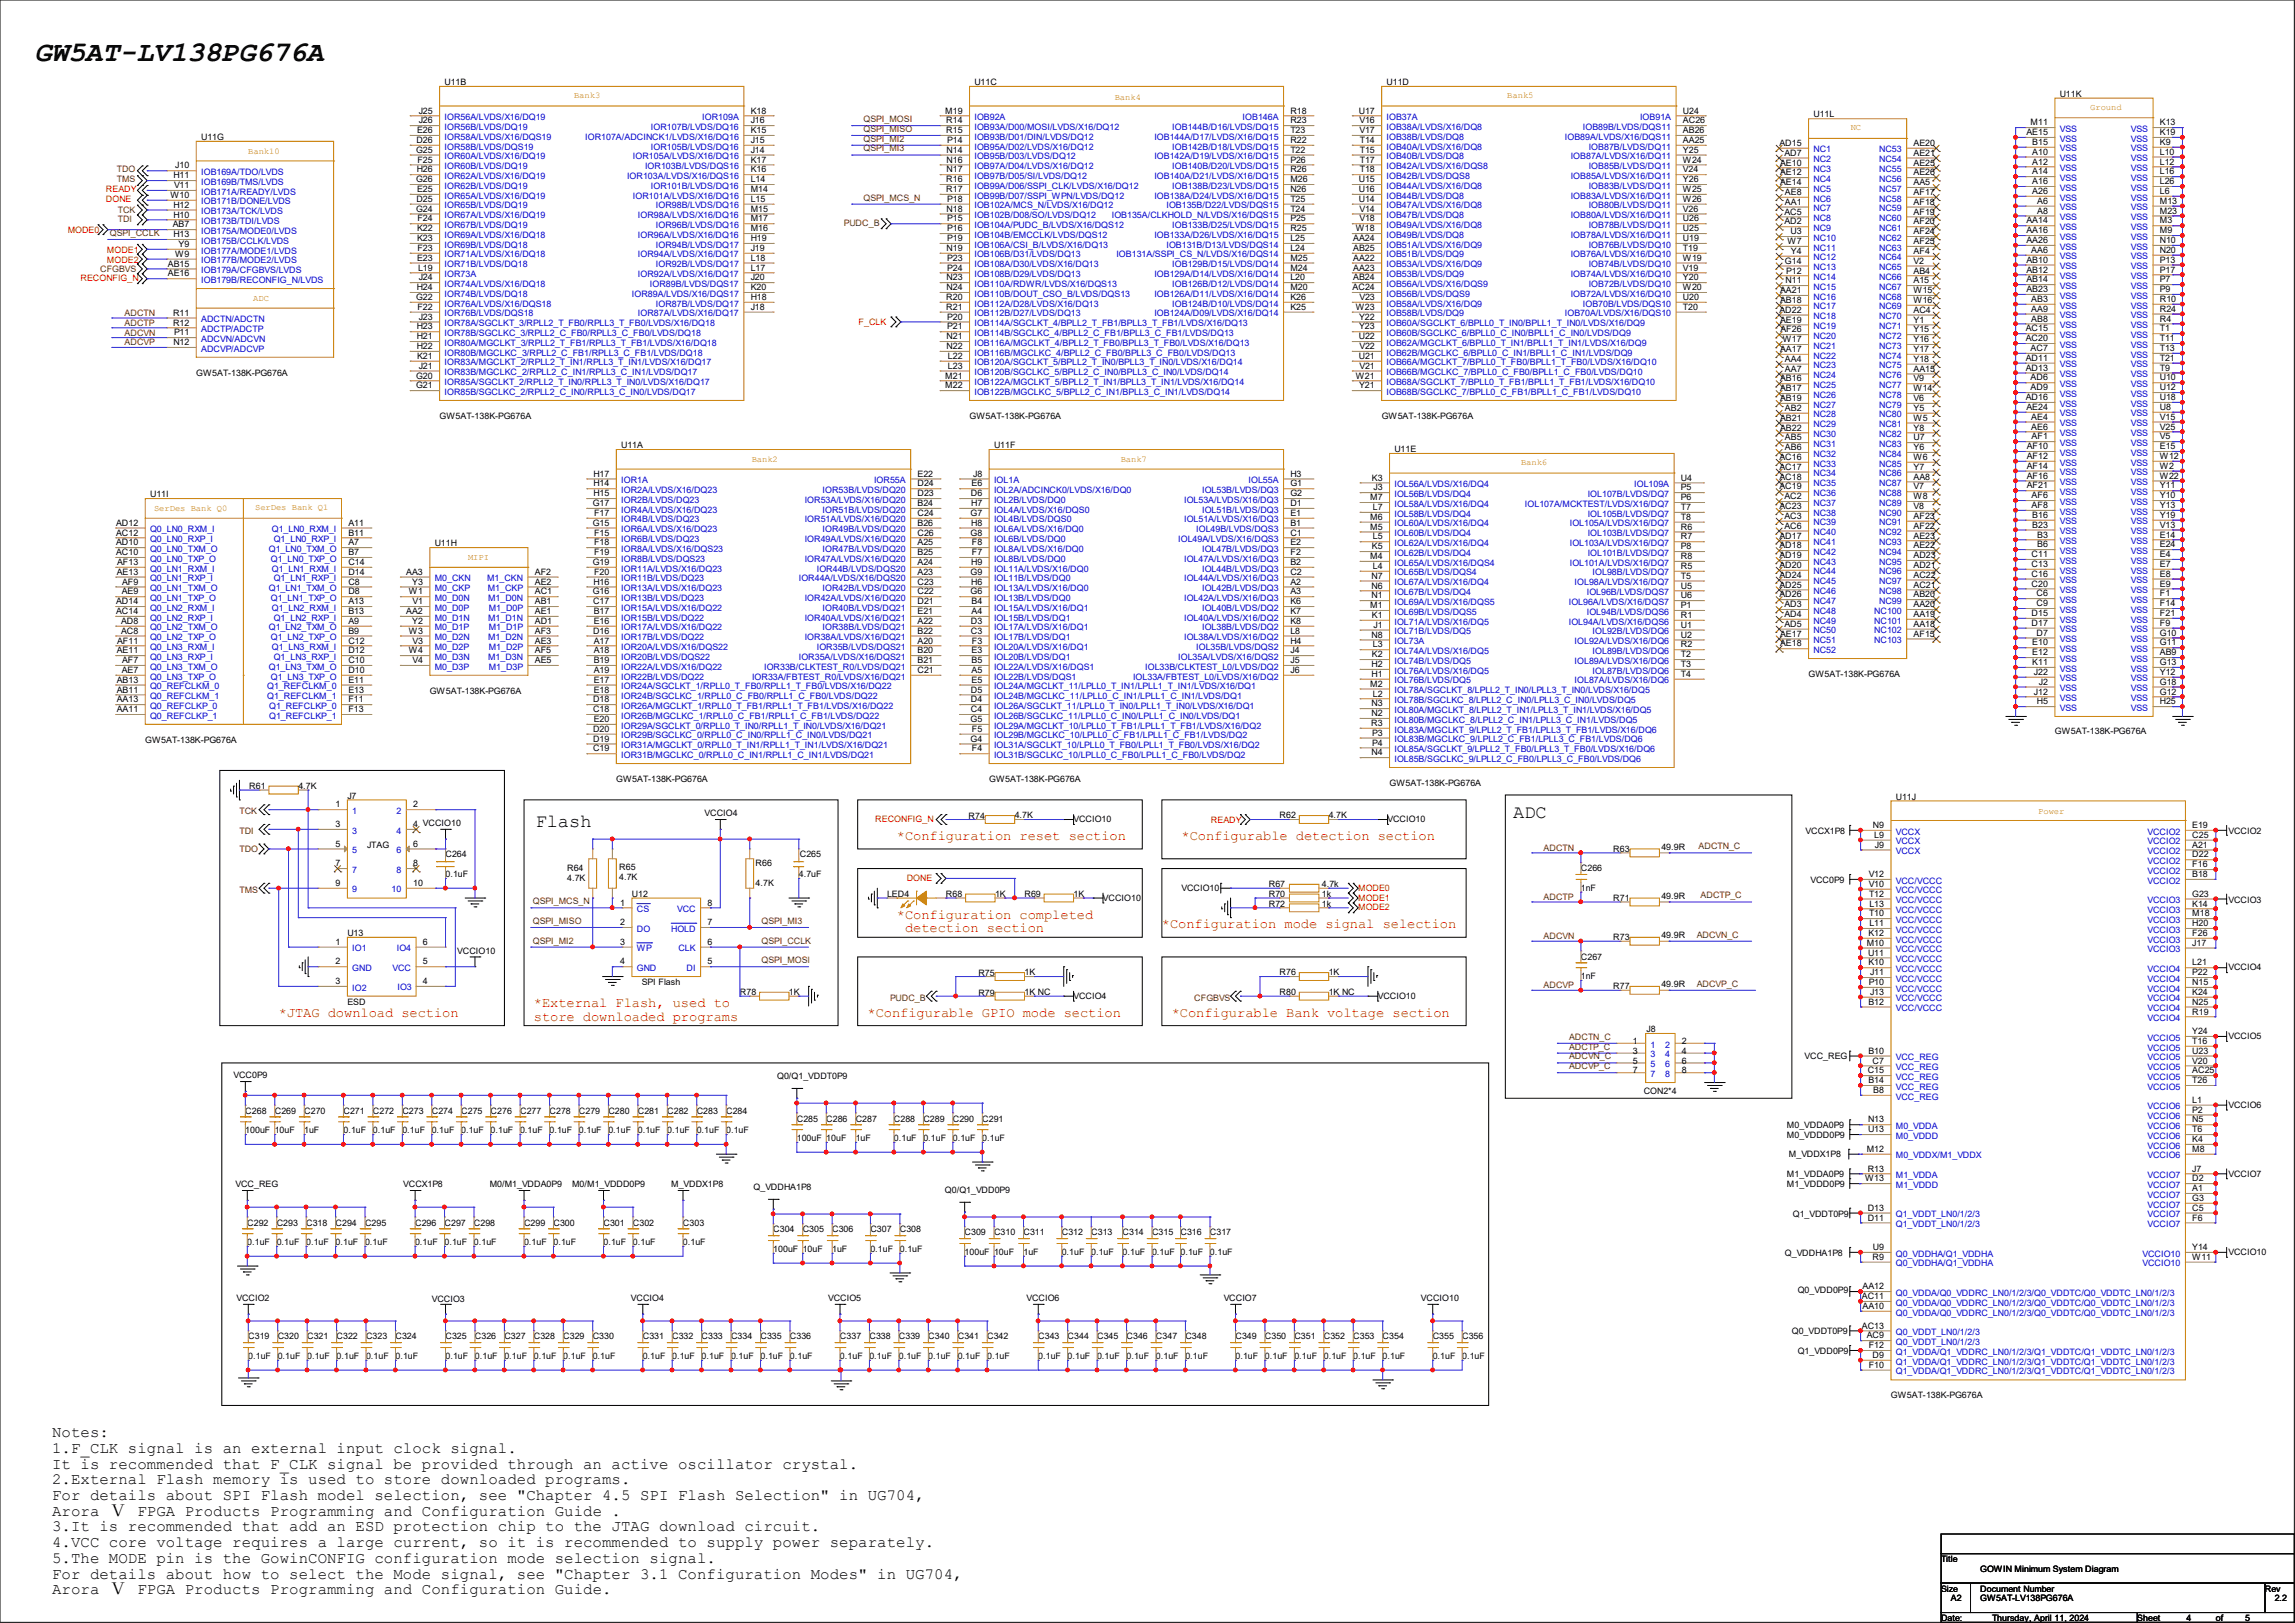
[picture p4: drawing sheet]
<svg xmlns="http://www.w3.org/2000/svg" width="297mm" height="210mm" viewBox="0 0 297 210" stroke-linecap="round" stroke-linejoin="round" font-family="sans-serif">
<defs><g id="words">
<text font-size="3.7" x="4.4" y="7.9">GW5AT-LV138PG676A</text>
<g font-size="2.4">
<text x="69.3" y="107">Flash</text>
<text x="195.8" y="105.8">ADC</text>
</g>
<g font-size="2">
<text x="6.7" y="186">Notes:</text>
<text x="6.7" y="188">1.F_CLK signal is an external input clock signal.</text>
<text x="6.7" y="190">It is recommended that F_CLK signal be provided through an active oscillator crystal.</text>
<text x="6.7" y="192.1">2.External Flash memory is used to store downloaded programs.</text>
<text x="6.7" y="194.1">For details about SPI Flash model selection, see &quot;Chapter 4.5 SPI Flash Selection&quot; in UG704,</text>
<text x="6.7" y="196.1">Arora Ⅴ FPGA Products Programming and Configuration Guide .</text>
<text x="6.7" y="198.2">3.It is recommended that add an ESD protection chip to the JTAG download circuit.</text>
<text x="6.7" y="200.2">4.VCC core voltage requires a large current, so it is recommended to supply power separately.</text>
<text x="6.7" y="202.2">5.The MODE pin is the GowinCONFIG configuration mode selection signal.</text>
<text x="6.7" y="204.3">For details about how to select the Mode signal, see &quot;Chapter 3.1 Configuration Modes&quot; in UG704,</text>
<text x="6.7" y="206.3">Arora Ⅴ FPGA Products Programming and Configuration Guide.</text>
</g>
<g font-size="1.8" fill="#f00">
<text x="116.1" y="108.7">*Configuration reset section</text>
<text x="152.9" y="108.7">*Configurable detection section</text>
<text x="116.1" y="118.9">*Configuration completed</text>
<text x="117.1" y="120.6">detection section</text>
<text x="150.4" y="120.1">*Configuration mode signal selection</text>
<text x="36.1" y="131.6">*JTAG download section</text>
<text x="69.1" y="130.3">*External Flash, used to</text>
<text x="112.3" y="131.6">*Configurable GPIO mode section</text>
<text x="151.6" y="131.6">*Configurable Bank voltage section</text>
<text x="69.1" y="132.1">store downloaded programs</text>
</g>
<g font-size="1.1">
<text x="57.5" y="11">U11B</text>
<text x="126.1" y="11">U11C</text>
<text x="179.4" y="11">U11D</text>
<text x="54" y="17.2">E26</text>
<text x="54.2" y="14.7">J25</text>
<text x="54.2" y="16">J26</text>
<text x="97.2" y="17.2">K15</text>
<text x="97.2" y="16">J16</text>
<text x="97.2" y="14.7">K18</text>
<text x="122.3" y="14.7">M19</text>
<text x="122.5" y="16">R14</text>
<text x="122.5" y="17.2">R15</text>
<text x="167" y="17.2">T23</text>
<text x="167" y="16">R23</text>
<text x="167" y="14.7">R18</text>
<text x="175.8" y="14.7">U17</text>
<text x="175.9" y="16">V16</text>
<text x="175.9" y="17.2">V17</text>
<text x="217.8" y="17.2">AB26</text>
<text x="217.8" y="16">AC26</text>
<text x="217.8" y="14.7">U24</text>
<text x="234.7" y="15.2">U11L</text>
<text x="262.2" y="17.5">AE15</text>
<text x="262.8" y="16.2">M11</text>
<text x="266.6" y="12.5">U11K</text>
<text x="279.5" y="16.2">K13</text>
<text x="279.5" y="17.5">K19</text>
<text x="22.4" y="23.1">H11</text>
<text x="22.7" y="21.8">J10</text>
<text x="26" y="18.1">U11G</text>
<text x="53.8" y="19.8">G25</text>
<text x="53.8" y="23.6">G26</text>
<text x="53.9" y="18.5">D26</text>
<text x="53.9" y="22.3">H26</text>
<text x="54" y="21">F25</text>
<text x="97.2" y="23.6">L14</text>
<text x="97.2" y="22.3">K16</text>
<text x="97.2" y="21">K17</text>
<text x="97.2" y="19.8">J14</text>
<text x="97.2" y="18.5">J15</text>
<text x="122.5" y="23.6">R16</text>
<text x="122.5" y="19.8">N14</text>
<text x="122.5" y="21">N16</text>
<text x="122.5" y="22.3">N17</text>
<text x="122.6" y="18.5">P14</text>
<text x="167" y="23.6">M26</text>
<text x="167" y="22.3">R26</text>
<text x="167" y="21">P26</text>
<text x="167" y="19.8">T22</text>
<text x="167" y="18.5">R22</text>
<text x="175.8" y="23.6">U15</text>
<text x="176" y="18.5">T14</text>
<text x="176" y="19.8">T15</text>
<text x="176" y="21">T17</text>
<text x="176" y="22.3">T18</text>
<text x="217.8" y="23.6">Y26</text>
<text x="217.8" y="22.3">V24</text>
<text x="217.8" y="21">W24</text>
<text x="217.8" y="19.8">Y25</text>
<text x="217.8" y="18.5">AA25</text>
<text x="230.3" y="18.9">AD15</text>
<text x="230.4" y="21.4">AE10</text>
<text x="230.4" y="22.7">AE12</text>
<text x="230.4" y="24">AE14</text>
<text x="230.9" y="20.2">AD7</text>
<text x="247.6" y="20.2">AE21</text>
<text x="247.6" y="21.4">AE25</text>
<text x="247.6" y="22.7">AE26</text>
<text x="247.6" y="24">AA5</text>
<text x="247.6" y="18.9">AE20</text>
<text x="263" y="18.8">B15</text>
<text x="263" y="20">A10</text>
<text x="263" y="21.3">A12</text>
<text x="263" y="22.6">A14</text>
<text x="263" y="23.8">A16</text>
<text x="279.5" y="18.8">K9</text>
<text x="279.5" y="20">L10</text>
<text x="279.5" y="21.3">L12</text>
<text x="279.5" y="22.6">L16</text>
<text x="279.5" y="23.8">L26</text>
<text x="22.1" y="25.6">W10</text>
<text x="22.4" y="29.4">AB7</text>
<text x="22.4" y="26.9">H12</text>
<text x="22.4" y="28.2">H10</text>
<text x="22.5" y="24.3">V11</text>
<text x="53.8" y="27.4">G24</text>
<text x="53.9" y="26.1">D25</text>
<text x="54" y="24.9">E25</text>
<text x="54" y="29.9">K22</text>
<text x="54" y="28.7">F24</text>
<text x="97.2" y="24.9">M14</text>
<text x="97.2" y="29.9">M16</text>
<text x="97.2" y="28.7">M17</text>
<text x="97.2" y="27.4">M15</text>
<text x="97.2" y="26.1">L15</text>
<text x="122.5" y="24.9">R17</text>
<text x="122.5" y="27.4">N18</text>
<text x="122.6" y="26.1">P18</text>
<text x="122.6" y="28.7">P15</text>
<text x="122.6" y="29.9">P16</text>
<text x="167" y="29.9">R25</text>
<text x="167" y="28.7">P25</text>
<text x="167" y="27.4">T24</text>
<text x="167" y="26.1">T25</text>
<text x="167" y="24.9">N26</text>
<text x="175.5" y="29.9">W18</text>
<text x="175.8" y="24.9">U16</text>
<text x="175.8" y="26.1">U14</text>
<text x="175.9" y="27.4">V14</text>
<text x="175.9" y="28.7">V18</text>
<text x="217.8" y="29.9">U25</text>
<text x="217.8" y="28.7">U26</text>
<text x="217.8" y="27.4">V26</text>
<text x="217.8" y="26.1">W26</text>
<text x="217.8" y="24.9">W25</text>
<text x="230.9" y="27.8">AC5</text>
<text x="230.9" y="29">AD2</text>
<text x="231" y="25.2">AE8</text>
<text x="231" y="26.5">AA1</text>
<text x="247.6" y="25.2">AF17</text>
<text x="247.6" y="26.5">AF18</text>
<text x="247.6" y="27.8">AF19</text>
<text x="247.6" y="29">AF20</text>
<text x="262.2" y="28.9">AA14</text>
<text x="263" y="25.1">A26</text>
<text x="263.6" y="26.4">A6</text>
<text x="263.6" y="27.6">A8</text>
<text x="279.5" y="25.1">L6</text>
<text x="279.5" y="26.4">M13</text>
<text x="279.5" y="27.6">M23</text>
<text x="279.5" y="28.9">M3</text>
<text x="21.7" y="34.5">AB15</text>
<text x="21.7" y="35.8">AE16</text>
<text x="22.4" y="30.7">H13</text>
<text x="22.7" y="33.2">W9</text>
<text x="23.1" y="32">Y9</text>
<text x="54" y="31.2">K23</text>
<text x="54" y="33.7">E23</text>
<text x="54" y="32.5">F23</text>
<text x="54.1" y="35">L19</text>
<text x="97.2" y="35">L17</text>
<text x="97.2" y="33.7">L18</text>
<text x="97.2" y="32.5">J19</text>
<text x="97.2" y="31.2">H19</text>
<text x="122.5" y="32.5">N19</text>
<text x="122.6" y="31.2">P19</text>
<text x="122.6" y="33.7">P23</text>
<text x="122.6" y="35">P24</text>
<text x="167" y="35">M24</text>
<text x="167" y="33.7">M25</text>
<text x="167" y="32.5">L24</text>
<text x="167" y="31.2">L25</text>
<text x="175.1" y="31.2">AA24</text>
<text x="175.1" y="32.5">AB25</text>
<text x="175.1" y="33.7">AA22</text>
<text x="175.1" y="35">AA23</text>
<text x="217.8" y="35">V19</text>
<text x="217.8" y="33.7">W19</text>
<text x="217.8" y="32.5">T19</text>
<text x="217.8" y="31.2">U19</text>
<text x="231" y="34.1">G14</text>
<text x="231.2" y="35.4">P12</text>
<text x="231.3" y="31.6">W7</text>
<text x="231.7" y="30.3">U3</text>
<text x="231.8" y="32.9">Y4</text>
<text x="247.6" y="30.3">AF24</text>
<text x="247.6" y="31.6">AF25</text>
<text x="247.6" y="32.9">AF4</text>
<text x="247.6" y="34.1">V2</text>
<text x="247.6" y="35.4">AB4</text>
<text x="262.2" y="30.2">AA16</text>
<text x="262.2" y="31.5">AA26</text>
<text x="262.2" y="34">AB10</text>
<text x="262.2" y="35.3">AB12</text>
<text x="262.9" y="32.7">AA6</text>
<text x="279.5" y="30.2">M9</text>
<text x="279.5" y="31.5">N10</text>
<text x="279.5" y="32.7">N20</text>
<text x="279.5" y="34">P13</text>
<text x="279.5" y="35.3">P17</text>
<text x="22.4" y="40.9">R11</text>
<text x="53.8" y="38.8">G22</text>
<text x="53.9" y="37.6">H24</text>
<text x="54" y="40.1">F22</text>
<text x="54.2" y="36.3">J24</text>
<text x="54.2" y="41.4">J23</text>
<text x="97.2" y="40.1">J18</text>
<text x="97.2" y="38.8">H18</text>
<text x="97.2" y="37.6">K20</text>
<text x="97.2" y="36.3">J20</text>
<text x="122.5" y="38.8">R20</text>
<text x="122.5" y="40.1">R21</text>
<text x="122.5" y="36.3">N23</text>
<text x="122.5" y="37.6">N24</text>
<text x="122.6" y="41.4">P20</text>
<text x="167" y="40.1">K25</text>
<text x="167" y="38.8">K26</text>
<text x="167" y="37.6">M20</text>
<text x="167" y="36.3">L20</text>
<text x="175" y="37.6">AC24</text>
<text x="175.1" y="36.3">AB24</text>
<text x="175.5" y="40.1">W23</text>
<text x="175.9" y="41.4">Y22</text>
<text x="175.9" y="38.8">V23</text>
<text x="217.8" y="40.1">T20</text>
<text x="217.8" y="38.8">U20</text>
<text x="217.8" y="37.6">W20</text>
<text x="217.8" y="36.3">Y20</text>
<text x="230.3" y="40.5">AD22</text>
<text x="230.4" y="37.9">AA21</text>
<text x="230.4" y="39.2">AB18</text>
<text x="230.4" y="41.7">AE19</text>
<text x="231.1" y="36.7">N11</text>
<text x="247.6" y="36.7">A15</text>
<text x="247.6" y="37.9">W15</text>
<text x="247.6" y="39.2">W16</text>
<text x="247.6" y="40.5">AC4</text>
<text x="247.6" y="41.7">Y1</text>
<text x="262.2" y="36.5">AB14</text>
<text x="262.2" y="37.8">AB23</text>
<text x="262.9" y="39.1">AB3</text>
<text x="262.9" y="40.3">AA9</text>
<text x="262.9" y="41.6">AB8</text>
<text x="279.5" y="36.5">P7</text>
<text x="279.5" y="37.8">P9</text>
<text x="279.5" y="39.1">R10</text>
<text x="279.5" y="40.3">R24</text>
<text x="279.5" y="41.6">R4</text>
<text x="22.4" y="42.1">R12</text>
<text x="22.4" y="44.7">N12</text>
<text x="22.5" y="43.4">P11</text>
<text x="53.9" y="42.6">H23</text>
<text x="53.9" y="43.9">H21</text>
<text x="53.9" y="45.2">H22</text>
<text x="54" y="46.4">K21</text>
<text x="54.2" y="47.7">J21</text>
<text x="122.5" y="43.9">N21</text>
<text x="122.5" y="45.2">N22</text>
<text x="122.6" y="42.6">P21</text>
<text x="122.7" y="46.4">L22</text>
<text x="122.7" y="47.7">L23</text>
<text x="175.8" y="43.9">U22</text>
<text x="175.8" y="46.4">U21</text>
<text x="175.9" y="42.6">Y23</text>
<text x="175.9" y="45.2">V22</text>
<text x="175.9" y="47.7">V21</text>
<text x="230.4" y="45.6">AA17</text>
<text x="230.4" y="43">AF26</text>
<text x="230.7" y="44.3">W17</text>
<text x="231" y="46.8">AA4</text>
<text x="247.6" y="43">Y15</text>
<text x="247.6" y="44.3">Y16</text>
<text x="247.6" y="45.6">Y17</text>
<text x="247.6" y="46.8">Y18</text>
<text x="262.2" y="42.9">AC15</text>
<text x="262.2" y="44.2">AC20</text>
<text x="262.2" y="46.7">AD11</text>
<text x="262.2" y="48">AD13</text>
<text x="262.8" y="45.4">AC7</text>
<text x="279.5" y="42.9">T1</text>
<text x="279.5" y="44.2">T11</text>
<text x="279.5" y="45.4">T13</text>
<text x="279.5" y="46.7">T21</text>
<text x="279.5" y="48">T9</text>
<text x="25.4" y="48.6">GW5AT-138K-PG676A</text>
<text x="53.8" y="49">G20</text>
<text x="53.8" y="50.3">G21</text>
<text x="122.3" y="49">M21</text>
<text x="122.3" y="50.3">M22</text>
<text x="175.5" y="49">W21</text>
<text x="175.9" y="50.3">Y21</text>
<text x="230.4" y="49.4">AB16</text>
<text x="230.4" y="50.6">AB17</text>
<text x="230.4" y="51.9">AB19</text>
<text x="231" y="48.1">AA7</text>
<text x="231" y="53.2">AB2</text>
<text x="247.6" y="48.1">AA15</text>
<text x="247.6" y="49.4">V9</text>
<text x="247.6" y="50.6">W14</text>
<text x="247.6" y="51.9">V6</text>
<text x="247.6" y="53.2">Y5</text>
<text x="262.2" y="51.8">AD16</text>
<text x="262.2" y="53">AE24</text>
<text x="262.8" y="49.2">AD6</text>
<text x="262.8" y="50.5">AD9</text>
<text x="279.5" y="49.2">U10</text>
<text x="279.5" y="50.5">U12</text>
<text x="279.5" y="51.8">U18</text>
<text x="279.5" y="53">U8</text>
<text x="56.9" y="54.2">GW5AT-138K-PG676A</text>
<text x="80.4" y="58">U11A</text>
<text x="125.5" y="54.2">GW5AT-138K-PG676A</text>
<text x="128.6" y="58">U11F</text>
<text x="178.8" y="54.2">GW5AT-138K-PG676A</text>
<text x="180.5" y="58.5">U11E</text>
<text x="230.3" y="59.5">AC16</text>
<text x="230.4" y="54.4">AB21</text>
<text x="230.4" y="55.7">AB22</text>
<text x="231" y="57">AB5</text>
<text x="231" y="58.3">AB6</text>
<text x="247.6" y="54.4">W5</text>
<text x="247.6" y="55.7">Y8</text>
<text x="247.6" y="57">U7</text>
<text x="247.6" y="58.3">Y6</text>
<text x="247.6" y="59.5">W6</text>
<text x="262.3" y="58.1">AF10</text>
<text x="262.3" y="59.4">AF12</text>
<text x="262.9" y="54.3">AE4</text>
<text x="262.9" y="55.6">AE6</text>
<text x="262.9" y="56.9">AF1</text>
<text x="279.5" y="54.3">V15</text>
<text x="279.5" y="55.6">V25</text>
<text x="279.5" y="56.9">V5</text>
<text x="279.5" y="58.1">E15</text>
<text x="279.5" y="59.4">W12</text>
<text x="19.4" y="64.3">U11I</text>
<text x="76.7" y="65.5">G17</text>
<text x="76.8" y="61.7">H17</text>
<text x="76.8" y="63">H14</text>
<text x="76.8" y="64.2">H15</text>
<text x="118.7" y="65.5">B24</text>
<text x="118.7" y="64.2">D23</text>
<text x="118.7" y="63">D24</text>
<text x="118.7" y="61.7">E22</text>
<text x="125.6" y="64.2">D6</text>
<text x="125.7" y="65.5">H7</text>
<text x="125.7" y="63">E6</text>
<text x="125.9" y="61.7">J8</text>
<text x="167" y="65.5">D1</text>
<text x="167" y="64.2">G2</text>
<text x="167" y="63">G1</text>
<text x="167" y="61.7">H3</text>
<text x="177.3" y="64.7">M7</text>
<text x="177.5" y="62.2">K3</text>
<text x="177.7" y="66">L7</text>
<text x="177.8" y="63.5">J3</text>
<text x="217.5" y="66">T7</text>
<text x="217.5" y="64.7">P6</text>
<text x="217.5" y="63.5">P5</text>
<text x="217.5" y="62.2">U4</text>
<text x="230.3" y="60.8">AC17</text>
<text x="230.3" y="62.1">AC18</text>
<text x="230.3" y="63.3">AC19</text>
<text x="230.3" y="65.9">AC23</text>
<text x="230.9" y="64.6">AC2</text>
<text x="247.6" y="60.8">Y7</text>
<text x="247.6" y="62.1">AA8</text>
<text x="247.6" y="63.3">V7</text>
<text x="247.6" y="64.6">W8</text>
<text x="247.6" y="65.9">V8</text>
<text x="262.3" y="60.7">AF14</text>
<text x="262.3" y="61.9">AF16</text>
<text x="262.3" y="63.2">AF21</text>
<text x="262.9" y="64.5">AF6</text>
<text x="262.9" y="65.7">AF8</text>
<text x="279.5" y="60.7">W2</text>
<text x="279.5" y="61.9">W22</text>
<text x="279.5" y="63.2">Y11</text>
<text x="279.5" y="64.5">Y10</text>
<text x="279.5" y="65.7">Y13</text>
<text x="15" y="68">AD12</text>
<text x="15" y="69.3">AC12</text>
<text x="15" y="70.6">AD10</text>
<text x="15" y="71.8">AC10</text>
<text x="45.1" y="69.3">B11</text>
<text x="45.1" y="70.6">A7</text>
<text x="45.1" y="71.8">B7</text>
<text x="45.1" y="68">A11</text>
<text x="56.3" y="70.7">U11H</text>
<text x="76.7" y="68">G15</text>
<text x="76.9" y="69.3">F15</text>
<text x="76.9" y="70.6">F18</text>
<text x="76.9" y="71.8">F19</text>
<text x="76.9" y="66.8">F17</text>
<text x="118.7" y="71.8">B25</text>
<text x="118.7" y="70.6">A25</text>
<text x="118.7" y="69.3">C26</text>
<text x="118.7" y="68">B26</text>
<text x="118.7" y="66.8">C24</text>
<text x="125.6" y="66.8">G7</text>
<text x="125.6" y="69.3">G8</text>
<text x="125.7" y="68">H8</text>
<text x="125.8" y="70.6">F8</text>
<text x="125.8" y="71.8">F7</text>
<text x="167" y="71.8">F2</text>
<text x="167" y="70.6">E2</text>
<text x="167" y="69.3">C1</text>
<text x="167" y="68">B1</text>
<text x="167" y="66.8">E1</text>
<text x="177.3" y="67.3">M6</text>
<text x="177.3" y="68.5">M5</text>
<text x="177.5" y="71.1">K5</text>
<text x="177.7" y="69.8">L5</text>
<text x="217.5" y="71.1">P8</text>
<text x="217.5" y="69.8">R7</text>
<text x="217.5" y="68.5">R6</text>
<text x="217.5" y="67.3">T8</text>
<text x="230.3" y="69.7">AD17</text>
<text x="230.3" y="71">AD18</text>
<text x="230.9" y="67.1">AC3</text>
<text x="230.9" y="68.4">AC6</text>
<text x="247.6" y="67.1">AF23</text>
<text x="247.6" y="68.4">AF22</text>
<text x="247.6" y="69.7">AE23</text>
<text x="247.6" y="71">AE22</text>
<text x="263" y="67">B16</text>
<text x="263" y="68.3">B23</text>
<text x="263.6" y="69.6">B3</text>
<text x="263.6" y="70.8">B6</text>
<text x="279.5" y="67">Y19</text>
<text x="279.5" y="68.3">V13</text>
<text x="279.5" y="69.6">E14</text>
<text x="279.5" y="70.8">E24</text>
<text x="15.1" y="74.4">AE13</text>
<text x="15.2" y="73.1">AF13</text>
<text x="15.7" y="76.9">AE9</text>
<text x="15.8" y="75.7">AF9</text>
<text x="45.1" y="73.1">C14</text>
<text x="45.1" y="74.4">D14</text>
<text x="45.1" y="75.7">C8</text>
<text x="45.1" y="76.9">D8</text>
<text x="52.6" y="74.4">AA3</text>
<text x="52.9" y="76.9">W1</text>
<text x="53.3" y="75.7">Y3</text>
<text x="69.2" y="74.4">AF2</text>
<text x="69.2" y="75.7">AE2</text>
<text x="69.2" y="76.9">AC1</text>
<text x="76.7" y="73.1">G19</text>
<text x="76.7" y="76.9">G16</text>
<text x="76.8" y="75.7">H16</text>
<text x="76.9" y="74.4">F20</text>
<text x="118.7" y="76.9">C22</text>
<text x="118.7" y="75.7">C23</text>
<text x="118.7" y="74.4">A23</text>
<text x="118.7" y="73.1">A24</text>
<text x="125.6" y="74.4">G9</text>
<text x="125.6" y="76.9">G6</text>
<text x="125.7" y="73.1">H9</text>
<text x="125.7" y="75.7">H6</text>
<text x="167" y="76.9">A3</text>
<text x="167" y="75.7">A2</text>
<text x="167" y="74.4">C2</text>
<text x="167" y="73.1">B2</text>
<text x="177.3" y="72.4">M4</text>
<text x="177.5" y="74.9">N7</text>
<text x="177.5" y="76.2">N6</text>
<text x="177.5" y="77.4">N1</text>
<text x="177.7" y="73.6">L4</text>
<text x="217.5" y="72.4">R8</text>
<text x="217.5" y="77.4">U6</text>
<text x="217.5" y="76.2">U5</text>
<text x="217.5" y="74.9">T5</text>
<text x="217.5" y="73.6">R5</text>
<text x="230.3" y="72.2">AD19</text>
<text x="230.3" y="73.5">AD20</text>
<text x="230.3" y="74.8">AD24</text>
<text x="230.3" y="76">AD25</text>
<text x="230.3" y="77.3">AD26</text>
<text x="247.6" y="77.3">AB20</text>
<text x="247.6" y="72.2">AD23</text>
<text x="247.6" y="73.5">AD21</text>
<text x="247.6" y="74.8">AC22</text>
<text x="247.6" y="76">AC21</text>
<text x="262.9" y="72.1">C11</text>
<text x="262.9" y="73.4">C13</text>
<text x="262.9" y="74.6">C16</text>
<text x="262.9" y="75.9">C20</text>
<text x="263.6" y="77.2">C6</text>
<text x="279.5" y="72.1">E4</text>
<text x="279.5" y="73.4">E7</text>
<text x="279.5" y="74.6">E8</text>
<text x="279.5" y="75.9">E9</text>
<text x="279.5" y="77.2">F1</text>
<text x="15" y="78.2">AD14</text>
<text x="15" y="79.5">AC14</text>
<text x="15.2" y="83.3">AF11</text>
<text x="15.7" y="80.7">AD8</text>
<text x="15.7" y="82">AC8</text>
<text x="45.1" y="78.2">A13</text>
<text x="45.1" y="79.5">B13</text>
<text x="45.1" y="80.7">A9</text>
<text x="45.1" y="82">B9</text>
<text x="45.1" y="83.3">C12</text>
<text x="52.6" y="79.5">AA2</text>
<text x="52.9" y="82">W3</text>
<text x="53.3" y="80.7">Y2</text>
<text x="53.4" y="78.2">V1</text>
<text x="53.4" y="83.3">V3</text>
<text x="69.2" y="78.2">AB1</text>
<text x="69.2" y="79.5">AE1</text>
<text x="69.2" y="80.7">AD1</text>
<text x="69.2" y="82">AF3</text>
<text x="69.2" y="83.3">AE3</text>
<text x="76.7" y="78.2">C17</text>
<text x="76.7" y="82">D16</text>
<text x="76.8" y="79.5">B17</text>
<text x="76.8" y="80.7">E16</text>
<text x="76.8" y="83.3">A17</text>
<text x="118.7" y="83.3">A20</text>
<text x="118.7" y="82">B22</text>
<text x="118.7" y="80.7">A22</text>
<text x="118.7" y="79.5">E21</text>
<text x="118.7" y="78.2">D21</text>
<text x="125.6" y="80.7">D3</text>
<text x="125.6" y="82">C3</text>
<text x="125.7" y="78.2">B4</text>
<text x="125.7" y="79.5">A4</text>
<text x="125.8" y="83.3">F3</text>
<text x="167" y="83.3">H4</text>
<text x="167" y="82">L8</text>
<text x="167" y="80.7">K8</text>
<text x="167" y="79.5">K7</text>
<text x="167" y="78.2">K6</text>
<text x="177.3" y="78.7">M1</text>
<text x="177.5" y="82.5">N8</text>
<text x="177.5" y="80">K1</text>
<text x="177.7" y="83.8">L3</text>
<text x="177.8" y="81.2">J1</text>
<text x="217.5" y="83.8">R2</text>
<text x="217.5" y="82.5">U2</text>
<text x="217.5" y="81.2">U1</text>
<text x="217.5" y="80">R1</text>
<text x="217.5" y="78.7">P1</text>
<text x="230.4" y="82.4">AE17</text>
<text x="230.4" y="83.7">AE18</text>
<text x="230.9" y="78.6">AD3</text>
<text x="230.9" y="79.8">AD4</text>
<text x="230.9" y="81.1">AD5</text>
<text x="247.6" y="79.8">AA19</text>
<text x="247.6" y="81.1">AA18</text>
<text x="247.6" y="82.4">AF15</text>
<text x="247.6" y="78.6">AA20</text>
<text x="262.9" y="79.7">D15</text>
<text x="262.9" y="81">D17</text>
<text x="263" y="83.5">E10</text>
<text x="263.6" y="78.4">C9</text>
<text x="263.6" y="82.3">D7</text>
<text x="279.5" y="78.4">F14</text>
<text x="279.5" y="79.7">F21</text>
<text x="279.5" y="81">F9</text>
<text x="279.5" y="82.3">G10</text>
<text x="279.5" y="83.5">G11</text>
<text x="15.1" y="84.5">AE11</text>
<text x="15.1" y="88.4">AB13</text>
<text x="15.1" y="89.6">AB11</text>
<text x="15.7" y="87.1">AE7</text>
<text x="15.8" y="85.8">AF7</text>
<text x="45.1" y="84.5">D12</text>
<text x="45.1" y="85.8">C10</text>
<text x="45.1" y="87.1">D10</text>
<text x="45.1" y="88.4">E11</text>
<text x="45.1" y="89.6">E13</text>
<text x="52.9" y="84.5">W4</text>
<text x="53.4" y="85.8">V4</text>
<text x="55.6" y="89.7">GW5AT-138K-PG676A</text>
<text x="69.2" y="84.5">AF5</text>
<text x="69.2" y="85.8">AE5</text>
<text x="76.8" y="84.5">A18</text>
<text x="76.8" y="85.8">B19</text>
<text x="76.8" y="87.1">A19</text>
<text x="76.8" y="88.4">E17</text>
<text x="76.8" y="89.6">E18</text>
<text x="118.7" y="87.1">C21</text>
<text x="118.7" y="85.8">B21</text>
<text x="118.7" y="84.5">B20</text>
<text x="125.6" y="89.6">D5</text>
<text x="125.7" y="84.5">E3</text>
<text x="125.7" y="85.8">B5</text>
<text x="125.7" y="87.1">A5</text>
<text x="125.7" y="88.4">E5</text>
<text x="167" y="87.1">J6</text>
<text x="167" y="85.8">J5</text>
<text x="167" y="84.5">J4</text>
<text x="177.3" y="88.9">M2</text>
<text x="177.5" y="86.3">H2</text>
<text x="177.5" y="87.6">H1</text>
<text x="177.5" y="85.1">K2</text>
<text x="217.5" y="87.6">T4</text>
<text x="217.5" y="86.3">T3</text>
<text x="217.5" y="85.1">T2</text>
<text x="234.1" y="87.6">GW5AT-138K-PG676A</text>
<text x="263" y="84.8">E12</text>
<text x="263" y="86.1">K11</text>
<text x="263.2" y="89.9">J12</text>
<text x="263.2" y="87.3">J22</text>
<text x="263.9" y="88.6">J2</text>
<text x="279.5" y="84.8">AB9</text>
<text x="279.5" y="86.1">G13</text>
<text x="279.5" y="87.3">Y12</text>
<text x="279.5" y="88.6">G18</text>
<text x="279.5" y="89.9">G12</text>
<text x="15.1" y="90.9">AA13</text>
<text x="15.1" y="92.2">AA11</text>
<text x="45.1" y="90.9">F11</text>
<text x="45.1" y="92.2">F13</text>
<text x="76.7" y="90.9">D18</text>
<text x="76.7" y="92.2">C18</text>
<text x="76.7" y="94.7">D20</text>
<text x="76.7" y="96">D19</text>
<text x="76.8" y="93.4">E20</text>
<text x="125.6" y="93.4">G5</text>
<text x="125.6" y="96">G4</text>
<text x="125.6" y="90.9">D4</text>
<text x="125.6" y="92.2">C4</text>
<text x="125.8" y="94.7">F5</text>
<text x="177.5" y="93.9">R3</text>
<text x="177.5" y="91.4">N3</text>
<text x="177.5" y="92.7">N2</text>
<text x="177.6" y="95.2">P3</text>
<text x="177.7" y="90.1">L2</text>
<text x="263.6" y="91.1">H5</text>
<text x="265.9" y="95">GW5AT-138K-PG676A</text>
<text x="279.5" y="91.1">H25</text>
<text x="18.8" y="96.1">GW5AT-138K-PG676A</text>
<text x="76.7" y="97.2">C19</text>
<text x="79.8" y="101.2">GW5AT-138K-PG676A</text>
<text x="125.8" y="97.2">F4</text>
<text x="128" y="101.2">GW5AT-138K-PG676A</text>
<text x="177.5" y="97.8">N4</text>
<text x="177.6" y="96.5">P4</text>
<text x="179.8" y="101.7">GW5AT-138K-PG676A</text>
<text x="32.3" y="102.1">R61</text>
<text x="38.6" y="102.1">4.7K</text>
<text x="43.4" y="104.5">1</text>
<text x="43.4" y="107">3</text>
<text x="45" y="103.3">J7</text>
<text x="53.5" y="104.5">2</text>
<text x="53.5" y="107">4 VCCIO10</text>
<text x="91.2" y="105.6">VCCIO4</text>
<text x="125.3" y="106">R74</text>
<text x="131.3" y="105.9">4.7K</text>
<text x="138.9" y="106.4">VCCIO10</text>
<text x="165.6" y="105.9">R62</text>
<text x="172" y="105.9">4.7K</text>
<text x="179.6" y="106.4">VCCIO10</text>
<text x="233.7" y="107.9">VCCX1P8</text>
<text x="242.4" y="107.1">N9</text>
<text x="245.4" y="103.5">U11J</text>
<text x="283.7" y="107.1">E19</text>
<text x="288.4" y="107.9">VCCIO2</text>
<text x="43.4" y="109.6">5</text>
<text x="43.4" y="112.1">7</text>
<text x="47.5" y="109.7">JTAG</text>
<text x="53.5" y="109.6">6</text>
<text x="53.5" y="112.1">8</text>
<text x="57.7" y="111">C264</text>
<text x="57.7" y="113.5">0.1uF</text>
<text x="73.4" y="112.7">R64</text>
<text x="80.1" y="112.6">R65</text>
<text x="80.1" y="113.9">4.7K</text>
<text x="97.8" y="112.1">R66</text>
<text x="103.4" y="113.5">4.7uF</text>
<text x="103.5" y="111">C265</text>
<text x="204.6" y="112.7">C266</text>
<text x="208.8" y="110.2">R63</text>
<text x="215" y="109.9">49.9R</text>
<text x="241.8" y="113.5">V12</text>
<text x="242.6" y="108.4">L9</text>
<text x="242.6" y="109.7">J9</text>
<text x="283.7" y="108.4">C25</text>
<text x="283.7" y="109.7">A21</text>
<text x="283.7" y="111">D22</text>
<text x="283.7" y="112.2">F16</text>
<text x="283.7" y="113.5">B18</text>
<text x="43.4" y="114.6">9</text>
<text x="53.5" y="114.6">10</text>
<text x="73.4" y="114">4.7K</text>
<text x="80.3" y="117.2">1</text>
<text x="80.3" y="119.7">2</text>
<text x="81.8" y="116">U12</text>
<text x="91.6" y="119.7">7</text>
<text x="91.6" y="117.2">8</text>
<text x="97.8" y="114.6">4.7K</text>
<text x="114.8" y="116">LED4</text>
<text x="122.4" y="116">R68</text>
<text x="128.8" y="116">1K</text>
<text x="132.6" y="116">R69</text>
<text x="138.9" y="116">1K</text>
<text x="142.7" y="116.5">VCCIO10</text>
<text x="152.9" y="115.3">VCCIO10</text>
<text x="164.2" y="114.8">R67</text>
<text x="164.2" y="116">R70</text>
<text x="164.2" y="117.3">R72</text>
<text x="171.1" y="114.8">4.7k</text>
<text x="171.1" y="116">1k</text>
<text x="171.1" y="117.3">1k</text>
<text x="204.6" y="115.3">1nF</text>
<text x="208.8" y="116.5">R71</text>
<text x="215" y="116.3">49.9R</text>
<text x="234.3" y="114.3">VCC0P9</text>
<text x="241.8" y="114.8">V10</text>
<text x="241.9" y="116">T12</text>
<text x="241.9" y="118.6">T10</text>
<text x="241.9" y="117.3">L13</text>
<text x="241.9" y="119.8">L11</text>
<text x="283.7" y="116">G23</text>
<text x="283.7" y="117.3">K14</text>
<text x="283.7" y="118.6">M18</text>
<text x="283.7" y="119.8">H20</text>
<text x="288.4" y="116.8">VCCIO3</text>
<text x="43.4" y="124.8">2</text>
<text x="43.4" y="122.3">1</text>
<text x="45" y="121.1">U13</text>
<text x="54.7" y="124.8">5</text>
<text x="54.7" y="122.3">6</text>
<text x="59.2" y="123.4">VCCIO10</text>
<text x="80.3" y="122.3">3</text>
<text x="80.3" y="124.8">4</text>
<text x="91.6" y="124.8">5</text>
<text x="91.6" y="122.3">6</text>
<text x="204.6" y="124.2">C267</text>
<text x="208.8" y="121.6">R73</text>
<text x="215" y="121.4">49.9R</text>
<text x="241.6" y="122.4">M10</text>
<text x="241.8" y="123.7">U11</text>
<text x="241.8" y="121.1">K12</text>
<text x="241.8" y="124.9">K10</text>
<text x="283.7" y="121.1">F26</text>
<text x="283.7" y="122.4">J17</text>
<text x="283.7" y="124.9">L21</text>
<text x="288.4" y="125.6">VCCIO4</text>
<text x="43.4" y="127.3">3</text>
<text x="45" y="130">ESD</text>
<text x="54.7" y="127.3">4</text>
<text x="83.1" y="127.5">SPI Flash</text>
<text x="95.8" y="128.7">R78</text>
<text x="102.1" y="128.7">1K</text>
<text x="126.6" y="128.9">R79</text>
<text x="126.6" y="126.3">R75</text>
<text x="132.6" y="128.7">1K NC</text>
<text x="132.6" y="126.2">1K</text>
<text x="138.9" y="129.2">VCCIO4</text>
<text x="165.6" y="128.7">R80</text>
<text x="165.6" y="126.2">R76</text>
<text x="172" y="128.7">1K NC</text>
<text x="172" y="126.2">1K</text>
<text x="178.3" y="129.2">VCCIO10</text>
<text x="204.6" y="126.7">1nF</text>
<text x="208.8" y="128">R77</text>
<text x="215" y="127.7">49.9R</text>
<text x="241.8" y="130">B12</text>
<text x="241.8" y="127.5">P10</text>
<text x="242" y="126.2">J11</text>
<text x="242" y="128.7">J13</text>
<text x="283.7" y="126.2">P22</text>
<text x="283.7" y="127.5">N15</text>
<text x="283.7" y="128.7">K24</text>
<text x="283.7" y="130">N25</text>
<text x="283.7" y="131.3">R19</text>
<text x="211.3" y="135.1">1</text>
<text x="211.3" y="136.4">3</text>
<text x="211.3" y="137.6">5</text>
<text x="213.1" y="133.6">J8</text>
<text x="217.7" y="135.1">2</text>
<text x="217.7" y="136.4">4</text>
<text x="217.7" y="137.6">6</text>
<text x="233.5" y="137">VCC_REG</text>
<text x="241.8" y="136.4">B10</text>
<text x="242.4" y="137.6">C7</text>
<text x="283.7" y="133.8">Y24</text>
<text x="283.7" y="135.1">T16</text>
<text x="283.7" y="136.4">U23</text>
<text x="283.7" y="137.6">V20</text>
<text x="288.4" y="134.5">VCCIO5</text>
<text x="30.2" y="139.5">VCC0P9</text>
<text x="100.6" y="139.7">Q0/Q1_VDDT0P9</text>
<text x="211.3" y="138.9">7</text>
<text x="212.7" y="141.6">CON2*4</text>
<text x="217.7" y="138.9">8</text>
<text x="241.7" y="138.9">C15</text>
<text x="241.8" y="140.2">B14</text>
<text x="242.4" y="141.4">B8</text>
<text x="283.7" y="138.9">AC25</text>
<text x="283.7" y="140.2">T26</text>
<text x="283.7" y="142.7">L1</text>
<text x="283.7" y="144">P2</text>
<text x="288.4" y="143.3">VCCIO6</text>
<text x="31.7" y="144.1">C268</text>
<text x="31.7" y="146.6">100uF 10uF</text>
<text x="35.6" y="144.1">C269</text>
<text x="39.4" y="144.1">C270</text>
<text x="39.4" y="146.6">1uF</text>
<text x="44.4" y="144.1">C271</text>
<text x="44.4" y="146.6">0.1uF</text>
<text x="48.3" y="144.1">C272</text>
<text x="48.3" y="146.6">0.1uF</text>
<text x="52.1" y="144.1">C273</text>
<text x="52.1" y="146.6">0.1uF</text>
<text x="55.9" y="144.1">C274</text>
<text x="55.9" y="146.6">0.1uF</text>
<text x="59.7" y="144.1">C275</text>
<text x="59.7" y="146.6">0.1uF</text>
<text x="63.5" y="144.1">C276</text>
<text x="63.5" y="146.6">0.1uF</text>
<text x="67.3" y="144.1">C277</text>
<text x="67.3" y="146.6">0.1uF</text>
<text x="71.1" y="144.1">C278</text>
<text x="71.1" y="146.6">0.1uF</text>
<text x="74.9" y="144.1">C279</text>
<text x="74.9" y="146.6">0.1uF</text>
<text x="78.7" y="144.1">C280</text>
<text x="78.7" y="146.6">0.1uF</text>
<text x="82.5" y="144.1">C281</text>
<text x="82.5" y="146.6">0.1uF</text>
<text x="86.4" y="144.1">C282</text>
<text x="86.4" y="146.6">0.1uF</text>
<text x="90.2" y="144.1">C283</text>
<text x="90.2" y="146.6">0.1uF</text>
<text x="94" y="144.1">C284</text>
<text x="94" y="146.6">0.1uF</text>
<text x="103.1" y="145.1">C285</text>
<text x="103.1" y="147.7">100uF 10uF</text>
<text x="106.9" y="145.1">C286</text>
<text x="110.7" y="145.1">C287</text>
<text x="110.7" y="147.7">1uF</text>
<text x="115.7" y="145.1">C288</text>
<text x="115.7" y="147.7">0.1uF</text>
<text x="119.5" y="145.1">C289</text>
<text x="119.5" y="147.7">0.1uF</text>
<text x="123.3" y="145.1">C290</text>
<text x="123.3" y="147.7">0.1uF</text>
<text x="127.1" y="145.1">C291</text>
<text x="127.1" y="147.7">0.1uF</text>
<text x="231.3" y="146">M0_VDDA0P9</text>
<text x="231.3" y="147.3">M0_VDDD0P9</text>
<text x="231.5" y="149.7">M_VDDX1P8</text>
<text x="241.6" y="149.1">M12</text>
<text x="241.8" y="145.3">N13</text>
<text x="241.8" y="146.5">U13</text>
<text x="283.7" y="145.3">N5</text>
<text x="283.7" y="146.5">T6</text>
<text x="283.7" y="147.8">K4</text>
<text x="283.7" y="149.1">M8</text>
<text x="30.5" y="153.6">VCC_REG</text>
<text x="52.2" y="153.6">VCCX1P8</text>
<text x="63.4" y="153.6">M0/M1_VDDA0P9</text>
<text x="74" y="153.6">M0/M1_VDDD0P9</text>
<text x="86.9" y="153.6">M_VDDX1P8</text>
<text x="97.5" y="154">Q_VDDHA1P8</text>
<text x="122.3" y="154.4">Q0/Q1_VDD0P9</text>
<text x="231.3" y="152.4">M1_VDDA0P9</text>
<text x="231.3" y="153.6">M1_VDDD0P9</text>
<text x="241.4" y="152.9">W13</text>
<text x="241.7" y="151.6">R13</text>
<text x="283.7" y="151.6">J7</text>
<text x="283.7" y="152.9">D2</text>
<text x="283.7" y="154.1">A1</text>
<text x="283.7" y="155.4">G3</text>
<text x="288.4" y="152.4">VCCIO7</text>
<text x="32" y="158.6">C292</text>
<text x="32" y="161.1">0.1uF</text>
<text x="35.8" y="158.6">C293</text>
<text x="35.8" y="161.1">0.1uF</text>
<text x="39.6" y="158.6">C318</text>
<text x="39.6" y="161.1">0.1uF</text>
<text x="43.4" y="158.6">C294</text>
<text x="43.4" y="161.1">0.1uF</text>
<text x="47.2" y="158.6">C295</text>
<text x="47.2" y="161.1">0.1uF</text>
<text x="53.7" y="158.6">C296</text>
<text x="53.7" y="161.1">0.1uF</text>
<text x="57.5" y="158.6">C297</text>
<text x="57.5" y="161.1">0.1uF</text>
<text x="61.3" y="158.6">C298</text>
<text x="61.3" y="161.1">0.1uF</text>
<text x="67.8" y="158.6">C299</text>
<text x="67.8" y="161.1">0.1uF</text>
<text x="71.6" y="158.6">C300</text>
<text x="71.6" y="161.1">0.1uF</text>
<text x="78.1" y="158.6">C301</text>
<text x="78.1" y="161.1">0.1uF</text>
<text x="81.9" y="158.6">C302</text>
<text x="81.9" y="161.1">0.1uF</text>
<text x="88.4" y="158.6">C303</text>
<text x="88.4" y="161.1">0.1uF</text>
<text x="100.1" y="159.5">C304</text>
<text x="103.9" y="159.5">C305</text>
<text x="107.7" y="159.5">C306</text>
<text x="112.6" y="159.5">C307</text>
<text x="116.5" y="159.5">C308</text>
<text x="124.8" y="159.9">C309</text>
<text x="128.6" y="159.9">C310</text>
<text x="132.5" y="159.9">C311</text>
<text x="137.4" y="159.9">C312</text>
<text x="141.2" y="159.9">C313</text>
<text x="145.3" y="159.9">C314</text>
<text x="149.1" y="159.9">C315</text>
<text x="152.8" y="159.9">C316</text>
<text x="156.6" y="159.9">C317</text>
<text x="232" y="157.4">Q1_VDDT0P9</text>
<text x="241.7" y="156.7">D13</text>
<text x="241.7" y="158">D11</text>
<text x="242.4" y="161.8">U9</text>
<text x="283.7" y="156.7">C5</text>
<text x="283.7" y="158">F6</text>
<text x="283.7" y="161.8">Y14</text>
<text x="100.1" y="162">100uF 10uF</text>
<text x="107.7" y="162">1uF</text>
<text x="112.6" y="162">0.1uF</text>
<text x="116.5" y="162">0.1uF</text>
<text x="124.8" y="162.4">100uF 10uF</text>
<text x="132.5" y="162.4">1uF</text>
<text x="137.4" y="162.4">0.1uF</text>
<text x="141.2" y="162.4">0.1uF</text>
<text x="145.3" y="162.4">0.1uF</text>
<text x="149.1" y="162.4">0.1uF 0.1uF</text>
<text x="156.6" y="162.4">0.1uF</text>
<text x="231" y="162.5">Q_VDDHA1P8</text>
<text x="232.7" y="167.3">Q0_VDD0P9</text>
<text x="241" y="166.8">AA12</text>
<text x="242.4" y="163">R9</text>
<text x="283.7" y="163">W11</text>
<text x="288.4" y="162.4">VCCIO10</text>
<text x="30.6" y="168.4">VCCIO2</text>
<text x="32.1" y="173.3">C319</text>
<text x="35.9" y="173.3">C320</text>
<text x="39.8" y="173.3">C321</text>
<text x="43.6" y="173.3">C322</text>
<text x="47.4" y="173.3">C323</text>
<text x="51.2" y="173.3">C324</text>
<text x="55.9" y="168.5">VCCIO3</text>
<text x="57.7" y="173.3">C325</text>
<text x="61.5" y="173.3">C326</text>
<text x="65.3" y="173.3">C327</text>
<text x="69.1" y="173.3">C328</text>
<text x="72.9" y="173.3">C329</text>
<text x="76.7" y="173.3">C330</text>
<text x="81.7" y="168.4">VCCIO4</text>
<text x="83.2" y="173.3">C331</text>
<text x="87" y="173.3">C332</text>
<text x="90.8" y="173.3">C333</text>
<text x="94.6" y="173.3">C334</text>
<text x="98.4" y="173.3">C335</text>
<text x="102.2" y="173.3">C336</text>
<text x="107.2" y="168.4">VCCIO5</text>
<text x="108.7" y="173.3">C337</text>
<text x="112.5" y="173.3">C338</text>
<text x="116.3" y="173.3">C339</text>
<text x="120.1" y="173.3">C340</text>
<text x="123.9" y="173.3">C341</text>
<text x="127.8" y="173.3">C342</text>
<text x="132.8" y="168.4">VCCIO6</text>
<text x="134.4" y="173.3">C343</text>
<text x="138.2" y="173.3">C344</text>
<text x="142" y="173.3">C345</text>
<text x="145.8" y="173.3">C346</text>
<text x="149.6" y="173.3">C347</text>
<text x="153.4" y="173.3">C348</text>
<text x="158.4" y="168.4">VCCIO7</text>
<text x="159.9" y="173.3">C349</text>
<text x="163.7" y="173.3">C350</text>
<text x="167.5" y="173.3">C351</text>
<text x="171.3" y="173.3">C352</text>
<text x="175.1" y="173.3">C353</text>
<text x="178.9" y="173.3">C354</text>
<text x="183.9" y="168.4">VCCIO10</text>
<text x="185.4" y="173.3">C355</text>
<text x="189.2" y="173.3">C356</text>
<text x="231.9" y="172.7">Q0_VDDT0P9</text>
<text x="241" y="168.1">AC11</text>
<text x="241" y="171.9">AC13</text>
<text x="241" y="169.4">AA10</text>
<text x="241.6" y="173.2">AC9</text>
<text x="32.1" y="175.9">0.1uF</text>
<text x="35.9" y="175.9">0.1uF</text>
<text x="39.8" y="175.9">0.1uF</text>
<text x="43.6" y="175.9">0.1uF</text>
<text x="47.4" y="175.9">0.1uF</text>
<text x="51.2" y="175.9">0.1uF</text>
<text x="57.7" y="175.9">0.1uF</text>
<text x="61.5" y="175.9">0.1uF</text>
<text x="65.3" y="175.9">0.1uF</text>
<text x="69.1" y="175.9">0.1uF</text>
<text x="72.9" y="175.9">0.1uF</text>
<text x="76.7" y="175.9">0.1uF</text>
<text x="83.2" y="175.9">0.1uF</text>
<text x="87" y="175.9">0.1uF</text>
<text x="90.8" y="175.9">0.1uF</text>
<text x="94.6" y="175.9">0.1uF</text>
<text x="98.4" y="175.9">0.1uF</text>
<text x="102.2" y="175.9">0.1uF</text>
<text x="108.7" y="175.9">0.1uF</text>
<text x="112.5" y="175.9">0.1uF</text>
<text x="116.3" y="175.9">0.1uF</text>
<text x="120.1" y="175.9">0.1uF</text>
<text x="123.9" y="175.9">0.1uF</text>
<text x="127.8" y="175.9">0.1uF</text>
<text x="134.4" y="175.9">0.1uF</text>
<text x="138.2" y="175.9">0.1uF</text>
<text x="142" y="175.9">0.1uF</text>
<text x="145.8" y="175.9">0.1uF</text>
<text x="149.6" y="175.9">0.1uF</text>
<text x="153.4" y="175.9">0.1uF</text>
<text x="159.9" y="175.9">0.1uF</text>
<text x="163.7" y="175.9">0.1uF</text>
<text x="167.5" y="175.9">0.1uF</text>
<text x="171.3" y="175.9">0.1uF</text>
<text x="175.1" y="175.9">0.1uF</text>
<text x="178.9" y="175.9">0.1uF</text>
<text x="185.4" y="175.9">0.1uF</text>
<text x="189.2" y="175.9">0.1uF</text>
<text x="232.7" y="175.2">Q1_VDD0P9</text>
<text x="241.8" y="174.5">F12</text>
<text x="241.8" y="177">F10</text>
<text x="242.4" y="175.7">D9</text>
<text x="244.7" y="180.9">GW5AT-138K-PG676A</text>
<text x="251.2" y="202.1">Title</text>
<text x="256.3" y="203.4">GOWIN Minimum System Diagram</text>
<text x="251.2" y="206">Size</text>
<text x="251.2" y="209.8">Date:</text>
<text x="252.5" y="207.2">A2</text>
<text x="256.3" y="206">Document Number</text>
<text x="256.3" y="207.2">GW5AT-LV138PG676A</text>
<text x="257.8" y="209.8">Thursday, April 11, 2024</text>
<text x="276.6" y="209.8">Sheet</text>
<text x="282.9" y="209.8">4</text>
<text x="286.8" y="209.8">of</text>
<text x="290.6" y="209.8">5</text>
<text x="293.1" y="206">Rev</text>
<text x="294.4" y="207.2">2.2</text>
</g>
<g font-size="1.1" fill="#00c">
<text x="57.5" y="15.5">IOR56A/LVDS/X16/DQ19</text>
<text x="57.5" y="16.8">IOR56B/LVDS/DQ19</text>
<text x="84.2" y="16.8">IOR107B/LVDS/DQ16</text>
<text x="90.9" y="15.5">IOR109A</text>
<text x="126.1" y="15.5">IOB92A</text>
<text x="126.1" y="16.8">IOB93A/D00/MOSI/LVDS/X16/DQ12</text>
<text x="151.7" y="16.8">IOB144B/D16/LVDS/DQ15</text>
<text x="160.8" y="15.5">IOB146A</text>
<text x="179.4" y="15.5">IOB37A</text>
<text x="179.4" y="16.8">IOB38A/LVDS/X16/DQ8</text>
<text x="204.8" y="16.8">IOB89B/LVDS/DQS11</text>
<text x="212.3" y="15.5">IOB91A</text>
<text x="266.6" y="17.1">VSS</text>
<text x="275.8" y="17.1">VSS</text>
<text x="26" y="22.6">IOB169A/TDO/LVDS</text>
<text x="26" y="23.9">IOB169B/TMS/LVDS</text>
<text x="57.5" y="18.1">IOR58A/LVDS/X16/DQS19</text>
<text x="57.5" y="19.3">IOR58B/LVDS/DQS19</text>
<text x="57.5" y="20.6">IOR60A/LVDS/X16/DQ19</text>
<text x="57.5" y="21.9">IOR60B/LVDS/DQ19</text>
<text x="57.5" y="23.2">IOR62A/LVDS/X16/DQ19</text>
<text x="75.7" y="18.1">IOR107A/ADCINCK1/LVDS/X16/DQ16</text>
<text x="81.2" y="23.2">IOR103A/LVDS/X16/DQS16</text>
<text x="81.9" y="20.6">IOR105A/LVDS/X16/DQ16</text>
<text x="83.5" y="21.9">IOR103B/LVDS/DQS16</text>
<text x="84.2" y="19.3">IOR105B/LVDS/DQ16</text>
<text x="126.1" y="18.1">IOB93B/D01/DIN/LVDS/DQ12</text>
<text x="126.1" y="19.3">IOB95A/D02/LVDS/X16/DQ12</text>
<text x="126.1" y="20.6">IOB95B/D03/LVDS/DQ12</text>
<text x="126.1" y="21.9">IOB97A/D04/LVDS/X16/DQ12</text>
<text x="126.1" y="23.2">IOB97B/D05/SI/LVDS/DQ12</text>
<text x="149.4" y="23.2">IOB140A/D21/LVDS/X16/DQ15</text>
<text x="149.4" y="20.6">IOB142A/D19/LVDS/X16/DQ15</text>
<text x="149.4" y="18.1">IOB144A/D17/LVDS/X16/DQ15</text>
<text x="151.7" y="21.9">IOB140B/D20/LVDS/DQ15</text>
<text x="151.7" y="19.3">IOB142B/D18/LVDS/DQ15</text>
<text x="179.4" y="18.1">IOB38B/LVDS/DQ8</text>
<text x="179.4" y="19.3">IOB40A/LVDS/X16/DQ8</text>
<text x="179.4" y="20.6">IOB40B/LVDS/DQ8</text>
<text x="179.4" y="21.9">IOB42A/LVDS/X16/DQS8</text>
<text x="179.4" y="23.2">IOB42B/LVDS/DQS8</text>
<text x="202.5" y="18.1">IOB89A/LVDS/X16/DQS11</text>
<text x="203.3" y="23.2">IOB85A/LVDS/X16/DQ11</text>
<text x="203.3" y="20.6">IOB87A/LVDS/X16/DQ11</text>
<text x="205.6" y="21.9">IOB85B/LVDS/DQ11</text>
<text x="205.6" y="19.3">IOB87B/LVDS/DQ11</text>
<text x="234.7" y="19.7">NC1</text>
<text x="234.7" y="21">NC2</text>
<text x="234.7" y="22.3">NC3</text>
<text x="234.7" y="23.5">NC4</text>
<text x="243.2" y="21">NC54</text>
<text x="243.2" y="22.3">NC55</text>
<text x="243.2" y="23.5">NC56</text>
<text x="243.2" y="19.7">NC53</text>
<text x="266.6" y="18.3">VSS</text>
<text x="266.6" y="19.6">VSS</text>
<text x="266.6" y="20.9">VSS</text>
<text x="266.6" y="22.1">VSS</text>
<text x="266.6" y="23.4">VSS</text>
<text x="275.8" y="18.3">VSS</text>
<text x="275.8" y="19.6">VSS</text>
<text x="275.8" y="20.9">VSS</text>
<text x="275.8" y="22.1">VSS</text>
<text x="275.8" y="23.4">VSS</text>
<text x="26" y="25.2">IOB171A/READY/LVDS</text>
<text x="26" y="26.5">IOB171B/DONE/LVDS</text>
<text x="26" y="27.7">IOB173A/TCK/LVDS</text>
<text x="26" y="29">IOB173B/TDI/LVDS</text>
<text x="57.5" y="24.4">IOR62B/LVDS/DQ19</text>
<text x="57.5" y="25.7">IOR65A/LVDS/X16/DQ19</text>
<text x="57.5" y="27">IOR65B/LVDS/DQ19</text>
<text x="57.5" y="28.2">IOR67A/LVDS/X16/DQ19</text>
<text x="57.5" y="29.5">IOR67B/LVDS/DQ19</text>
<text x="81.9" y="25.7">IOR101A/LVDS/X16/DQ16</text>
<text x="82.5" y="28.2">IOR98A/LVDS/X16/DQ16</text>
<text x="84.2" y="24.4">IOR101B/LVDS/DQ16</text>
<text x="84.9" y="29.5">IOR96B/LVDS/DQ16</text>
<text x="84.9" y="27">IOR98B/LVDS/DQ16</text>
<text x="126.1" y="27">IOB102A/MCS_N/LVDS/X16/DQ12</text>
<text x="126.1" y="28.2">IOB102B/D08/SO/LVDS/DQ12</text>
<text x="126.1" y="29.5">IOB104A/PUDC_B/LVDS/X16/DQS12</text>
<text x="126.1" y="24.4">IOB99A/D06/SSPI_CLK/LVDS/X16/DQ12</text>
<text x="126.1" y="25.7">IOB99B/D07/SSPI_WPN/LVDS/DQ12</text>
<text x="143.9" y="28.2">IOB135A/CLKHOLD_N/LVDS/X16/DQS15</text>
<text x="149.4" y="25.7">IOB138A/D24/LVDS/X16/DQ15</text>
<text x="151" y="27">IOB135B/D22/LVDS/DQS15</text>
<text x="151.7" y="29.5">IOB133B/D25/LVDS/DQ15</text>
<text x="151.7" y="24.4">IOB138B/D23/LVDS/DQ15</text>
<text x="179.4" y="24.4">IOB44A/LVDS/X16/DQ8</text>
<text x="179.4" y="25.7">IOB44B/LVDS/DQ8</text>
<text x="179.4" y="27">IOB47A/LVDS/X16/DQ8</text>
<text x="179.4" y="28.2">IOB47B/LVDS/DQ8</text>
<text x="179.4" y="29.5">IOB49A/LVDS/X16/DQ8</text>
<text x="203.3" y="28.2">IOB80A/LVDS/X16/DQ11</text>
<text x="203.3" y="25.7">IOB83A/LVDS/X16/DQ11</text>
<text x="205.6" y="29.5">IOB78B/LVDS/DQ11</text>
<text x="205.6" y="27">IOB80B/LVDS/DQ11</text>
<text x="205.6" y="24.4">IOB83B/LVDS/DQ11</text>
<text x="234.7" y="24.8">NC5</text>
<text x="234.7" y="26.1">NC6</text>
<text x="234.7" y="27.3">NC7</text>
<text x="234.7" y="28.6">NC8</text>
<text x="234.7" y="29.9">NC9</text>
<text x="243.2" y="24.8">NC57</text>
<text x="243.2" y="26.1">NC58</text>
<text x="243.2" y="27.3">NC59</text>
<text x="243.2" y="28.6">NC60</text>
<text x="243.2" y="29.9">NC61</text>
<text x="266.6" y="24.7">VSS</text>
<text x="266.6" y="26">VSS</text>
<text x="266.6" y="27.2">VSS</text>
<text x="266.6" y="28.5">VSS</text>
<text x="266.6" y="29.8">VSS</text>
<text x="275.8" y="24.7">VSS</text>
<text x="275.8" y="26">VSS</text>
<text x="275.8" y="27.2">VSS</text>
<text x="275.8" y="28.5">VSS</text>
<text x="275.8" y="29.8">VSS</text>
<text x="26" y="30.3">IOB175A/MODE0/LVDS</text>
<text x="26" y="31.5">IOB175B/CCLK/LVDS</text>
<text x="26" y="32.8">IOB177A/MODE1/LVDS</text>
<text x="26" y="34.1">IOB177B/MODE2/LVDS</text>
<text x="26" y="35.3">IOB179A/CFGBVS/LVDS</text>
<text x="57.5" y="30.8">IOR69A/LVDS/X16/DQ18</text>
<text x="57.5" y="32">IOR69B/LVDS/DQ18</text>
<text x="57.5" y="33.3">IOR71A/LVDS/X16/DQ18</text>
<text x="57.5" y="34.6">IOR71B/LVDS/DQ18</text>
<text x="57.5" y="35.9">IOR73A</text>
<text x="82.5" y="35.9">IOR92A/LVDS/X16/DQ17</text>
<text x="82.5" y="33.3">IOR94A/LVDS/X16/DQ17</text>
<text x="82.5" y="30.8">IOR96A/LVDS/X16/DQ16</text>
<text x="84.9" y="34.6">IOR92B/LVDS/DQ17</text>
<text x="84.9" y="32">IOR94B/LVDS/DQ17</text>
<text x="126.1" y="30.8">IOB104B/EMCCLK/LVDS/DQS12</text>
<text x="126.1" y="32">IOB106A/CSI_B/LVDS/X16/DQ13</text>
<text x="126.1" y="33.3">IOB106B/D31/LVDS/DQ13</text>
<text x="126.1" y="34.6">IOB108A/D30/LVDS/X16/DQ13</text>
<text x="126.1" y="35.9">IOB108B/D29/LVDS/DQ13</text>
<text x="144.5" y="33.3">IOB131A/SSPI_CS_N/LVDS/X16/DQS14</text>
<text x="149.4" y="35.9">IOB129A/D14/LVDS/X16/DQ14</text>
<text x="149.4" y="30.8">IOB133A/D26/LVDS/X16/DQ15</text>
<text x="151" y="32">IOB131B/D13/LVDS/DQS14</text>
<text x="151.7" y="34.6">IOB129B/D15/LVDS/DQ14</text>
<text x="179.4" y="30.8">IOB49B/LVDS/DQ8</text>
<text x="179.4" y="32">IOB51A/LVDS/X16/DQ9</text>
<text x="179.4" y="33.3">IOB51B/LVDS/DQ9</text>
<text x="179.4" y="34.6">IOB53A/LVDS/X16/DQ9</text>
<text x="179.4" y="35.9">IOB53B/LVDS/DQ9</text>
<text x="203.3" y="35.9">IOB74A/LVDS/X16/DQ10</text>
<text x="203.3" y="33.3">IOB76A/LVDS/X16/DQ10</text>
<text x="203.3" y="30.8">IOB78A/LVDS/X16/DQ11</text>
<text x="205.6" y="34.6">IOB74B/LVDS/DQ10</text>
<text x="205.6" y="32">IOB76B/LVDS/DQ10</text>
<text x="234.7" y="31.2">NC10</text>
<text x="234.7" y="32.4">NC11</text>
<text x="234.7" y="33.7">NC12</text>
<text x="234.7" y="35">NC13</text>
<text x="243.2" y="31.2">NC62</text>
<text x="243.2" y="32.4">NC63</text>
<text x="243.2" y="33.7">NC64</text>
<text x="243.2" y="35">NC65</text>
<text x="266.6" y="31">VSS</text>
<text x="266.6" y="32.3">VSS</text>
<text x="266.6" y="33.6">VSS</text>
<text x="266.6" y="34.8">VSS</text>
<text x="275.8" y="31">VSS</text>
<text x="275.8" y="32.3">VSS</text>
<text x="275.8" y="33.6">VSS</text>
<text x="275.8" y="34.8">VSS</text>
<text x="26" y="36.6">IOB179B/RECONFIG_N/LVDS</text>
<text x="26" y="41.7">ADCTN/ADCTN</text>
<text x="57.5" y="37.1">IOR74A/LVDS/X16/DQ18</text>
<text x="57.5" y="38.4">IOR74B/LVDS/DQ18</text>
<text x="57.5" y="39.7">IOR76A/LVDS/X16/DQS18</text>
<text x="57.5" y="40.9">IOR76B/LVDS/DQS18</text>
<text x="81.8" y="38.4">IOR89A/LVDS/X16/DQS17</text>
<text x="82.5" y="40.9">IOR87A/LVDS/X16/DQ17</text>
<text x="84.1" y="37.1">IOR89B/LVDS/DQS17</text>
<text x="84.9" y="39.7">IOR87B/LVDS/DQ17</text>
<text x="126.1" y="37.1">IOB110A/RDWR/LVDS/X16/DQS13</text>
<text x="126.1" y="38.4">IOB110B/DOUT_CSO_B/LVDS/DQS13</text>
<text x="126.1" y="39.7">IOB112A/D28/LVDS/X16/DQ13</text>
<text x="126.1" y="40.9">IOB112B/D27/LVDS/DQ13</text>
<text x="149.4" y="40.9">IOB124A/D09/LVDS/X16/DQ14</text>
<text x="149.4" y="38.4">IOB126A/D11/LVDS/X16/DQ14</text>
<text x="151.7" y="39.7">IOB124B/D10/LVDS/DQ14</text>
<text x="151.7" y="37.1">IOB126B/D12/LVDS/DQ14</text>
<text x="179.4" y="37.1">IOB56A/LVDS/X16/DQS9</text>
<text x="179.4" y="38.4">IOB56B/LVDS/DQS9</text>
<text x="179.4" y="39.7">IOB58A/LVDS/X16/DQ9</text>
<text x="179.4" y="40.9">IOB58B/LVDS/DQ9</text>
<text x="202.5" y="40.9">IOB70A/LVDS/X16/DQS10</text>
<text x="203.3" y="38.4">IOB72A/LVDS/X16/DQ10</text>
<text x="204.8" y="39.7">IOB70B/LVDS/DQS10</text>
<text x="205.6" y="37.1">IOB72B/LVDS/DQ10</text>
<text x="234.7" y="36.2">NC14</text>
<text x="234.7" y="37.5">NC15</text>
<text x="234.7" y="38.8">NC16</text>
<text x="234.7" y="40">NC17</text>
<text x="234.7" y="41.3">NC18</text>
<text x="243.2" y="36.2">NC66</text>
<text x="243.2" y="37.5">NC67</text>
<text x="243.2" y="38.8">NC68</text>
<text x="243.2" y="40">NC69</text>
<text x="243.2" y="41.3">NC70</text>
<text x="266.6" y="36.1">VSS</text>
<text x="266.6" y="37.4">VSS</text>
<text x="266.6" y="38.7">VSS</text>
<text x="266.6" y="39.9">VSS</text>
<text x="266.6" y="41.2">VSS</text>
<text x="275.8" y="36.1">VSS</text>
<text x="275.8" y="37.4">VSS</text>
<text x="275.8" y="38.7">VSS</text>
<text x="275.8" y="39.9">VSS</text>
<text x="275.8" y="41.2">VSS</text>
<text x="26" y="43">ADCTP/ADCTP</text>
<text x="26" y="44.2">ADCVN/ADCVN</text>
<text x="26" y="45.5">ADCVP/ADCVP</text>
<text x="57.5" y="42.2">IOR78A/SGCLKT_3/RPLL2_T_FB0/RPLL3_T_FB0/LVDS/X16/DQ18</text>
<text x="57.5" y="43.5">IOR78B/SGCLKC_3/RPLL2_C_FB0/RPLL3_C_FB0/LVDS/DQ18</text>
<text x="57.5" y="44.7">IOR80A/MGCLKT_3/RPLL2_T_FB1/RPLL3_T_FB1/LVDS/X16/DQ18</text>
<text x="57.5" y="46">IOR80B/MGCLKC_3/RPLL2_C_FB1/RPLL3_C_FB1/LVDS/DQ18</text>
<text x="57.5" y="47.3">IOR83A/MGCLKT_2/RPLL2_T_IN1/RPLL3_T_IN1/LVDS/X16/DQ17</text>
<text x="126.1" y="42.2">IOB114A/SGCLKT_4/BPLL2_T_FB1/BPLL3_T_FB1/LVDS/X16/DQ13</text>
<text x="126.1" y="43.5">IOB114B/SGCLKC_4/BPLL2_C_FB1/BPLL3_C_FB1/LVDS/DQ13</text>
<text x="126.1" y="44.7">IOB116A/MGCLKT_4/BPLL2_T_FB0/BPLL3_T_FB0/LVDS/X16/DQ13</text>
<text x="126.1" y="46">IOB116B/MGCLKC_4/BPLL2_C_FB0/BPLL3_C_FB0/LVDS/DQ13</text>
<text x="126.1" y="47.3">IOB120A/SGCLKT_5/BPLL2_T_IN0/BPLL3_T_IN0/LVDS/X16/DQ14</text>
<text x="179.4" y="42.2">IOB60A/SGCLKT_6/BPLL0_T_IN0/BPLL1_T_IN0/LVDS/X16/DQ9</text>
<text x="179.4" y="43.5">IOB60B/SGCLKC_6/BPLL0_C_IN0/BPLL1_C_IN0/LVDS/DQ9</text>
<text x="179.4" y="44.7">IOB62A/MGCLKT_6/BPLL0_T_IN1/BPLL1_T_IN1/LVDS/X16/DQ9</text>
<text x="179.4" y="46">IOB62B/MGCLKC_6/BPLL0_C_IN1/BPLL1_C_IN1/LVDS/DQ9</text>
<text x="179.4" y="47.3">IOB66A/MGCLKT_7/BPLL0_T_FB0/BPLL1_T_FB0/LVDS/X16/DQ10</text>
<text x="234.7" y="42.6">NC19</text>
<text x="234.7" y="43.9">NC20</text>
<text x="234.7" y="45.1">NC21</text>
<text x="234.7" y="46.4">NC22</text>
<text x="234.7" y="47.7">NC23</text>
<text x="243.2" y="42.6">NC71</text>
<text x="243.2" y="43.9">NC72</text>
<text x="243.2" y="45.1">NC73</text>
<text x="243.2" y="46.4">NC74</text>
<text x="243.2" y="47.7">NC75</text>
<text x="266.6" y="42.5">VSS</text>
<text x="266.6" y="43.7">VSS</text>
<text x="266.6" y="45">VSS</text>
<text x="266.6" y="46.3">VSS</text>
<text x="266.6" y="47.5">VSS</text>
<text x="275.8" y="42.5">VSS</text>
<text x="275.8" y="43.7">VSS</text>
<text x="275.8" y="45">VSS</text>
<text x="275.8" y="46.3">VSS</text>
<text x="275.8" y="47.5">VSS</text>
<text x="57.5" y="48.6">IOR83B/MGCLKC_2/RPLL2_C_IN1/RPLL3_C_IN1/LVDS/DQ17</text>
<text x="57.5" y="49.8">IOR85A/SGCLKT_2/RPLL2_T_IN0/RPLL3_T_IN0/LVDS/X16/DQ17</text>
<text x="57.5" y="51.1">IOR85B/SGCLKC_2/RPLL2_C_IN0/RPLL3_C_IN0/LVDS/DQ17</text>
<text x="126.1" y="48.6">IOB120B/SGCLKC_5/BPLL2_C_IN0/BPLL3_C_IN0/LVDS/DQ14</text>
<text x="126.1" y="49.8">IOB122A/MGCLKT_5/BPLL2_T_IN1/BPLL3_T_IN1/LVDS/X16/DQ14</text>
<text x="126.1" y="51.1">IOB122B/MGCLKC_5/BPLL2_C_IN1/BPLL3_C_IN1/LVDS/DQ14</text>
<text x="179.4" y="48.6">IOB66B/MGCLKC_7/BPLL0_C_FB0/BPLL1_C_FB0/LVDS/DQ10</text>
<text x="179.4" y="49.8">IOB68A/SGCLKT_7/BPLL0_T_FB1/BPLL1_T_FB1/LVDS/X16/DQ10</text>
<text x="179.4" y="51.1">IOB68B/SGCLKC_7/BPLL0_C_FB1/BPLL1_C_FB1/LVDS/DQ10</text>
<text x="234.7" y="48.9">NC24</text>
<text x="234.7" y="50.2">NC25</text>
<text x="234.7" y="51.5">NC26</text>
<text x="234.7" y="52.7">NC27</text>
<text x="243.2" y="48.9">NC76</text>
<text x="243.2" y="50.2">NC77</text>
<text x="243.2" y="51.5">NC78</text>
<text x="243.2" y="52.7">NC79</text>
<text x="266.6" y="48.8">VSS</text>
<text x="266.6" y="50.1">VSS</text>
<text x="266.6" y="51.4">VSS</text>
<text x="266.6" y="52.6">VSS</text>
<text x="266.6" y="53.9">VSS</text>
<text x="275.8" y="48.8">VSS</text>
<text x="275.8" y="50.1">VSS</text>
<text x="275.8" y="51.4">VSS</text>
<text x="275.8" y="52.6">VSS</text>
<text x="275.8" y="53.9">VSS</text>
<text x="234.7" y="54">NC28</text>
<text x="234.7" y="55.3">NC29</text>
<text x="234.7" y="56.6">NC30</text>
<text x="234.7" y="57.8">NC31</text>
<text x="234.7" y="59.1">NC32</text>
<text x="243.2" y="54">NC80</text>
<text x="243.2" y="55.3">NC81</text>
<text x="243.2" y="56.6">NC82</text>
<text x="243.2" y="57.8">NC83</text>
<text x="243.2" y="59.1">NC84</text>
<text x="266.6" y="55.2">VSS</text>
<text x="266.6" y="56.4">VSS</text>
<text x="266.6" y="57.7">VSS</text>
<text x="266.6" y="59">VSS</text>
<text x="275.8" y="55.2">VSS</text>
<text x="275.8" y="56.4">VSS</text>
<text x="275.8" y="57.7">VSS</text>
<text x="275.8" y="59">VSS</text>
<text x="80.4" y="62.5">IOR1A</text>
<text x="80.4" y="63.8">IOR2A/LVDS/X16/DQ23</text>
<text x="80.4" y="65.1">IOR2B/LVDS/DQ23</text>
<text x="104.1" y="65.1">IOR53A/LVDS/X16/DQ20</text>
<text x="106.5" y="63.8">IOR53B/LVDS/DQ20</text>
<text x="113.1" y="62.5">IOR55A</text>
<text x="128.6" y="62.5">IOL1A</text>
<text x="128.6" y="63.8">IOL2A/ADCINCK0/LVDS/X16/DQ0</text>
<text x="128.6" y="65.1">IOL2B/LVDS/DQ0</text>
<text x="153.2" y="65.1">IOL53A/LVDS/X16/DQ3</text>
<text x="155.6" y="63.8">IOL53B/LVDS/DQ3</text>
<text x="161.6" y="62.5">IOL55A</text>
<text x="180.5" y="63">IOL56A/LVDS/X16/DQ4</text>
<text x="180.5" y="64.3">IOL56B/LVDS/DQ4</text>
<text x="180.5" y="65.6">IOL58A/LVDS/X16/DQ4</text>
<text x="197.4" y="65.6">IOL107A/MCKTEST/LVDS/X16/DQ7</text>
<text x="205.5" y="64.3">IOL107B/LVDS/DQ7</text>
<text x="211.5" y="63">IOL109A</text>
<text x="234.7" y="60.4">NC33</text>
<text x="234.7" y="61.6">NC34</text>
<text x="234.7" y="62.9">NC35</text>
<text x="234.7" y="64.2">NC36</text>
<text x="234.7" y="65.4">NC37</text>
<text x="243.2" y="60.4">NC85</text>
<text x="243.2" y="61.6">NC86</text>
<text x="243.2" y="62.9">NC87</text>
<text x="243.2" y="64.2">NC88</text>
<text x="243.2" y="65.4">NC89</text>
<text x="266.6" y="60.2">VSS</text>
<text x="266.6" y="61.5">VSS</text>
<text x="266.6" y="62.8">VSS</text>
<text x="266.6" y="64.1">VSS</text>
<text x="266.6" y="65.3">VSS</text>
<text x="275.8" y="60.2">VSS</text>
<text x="275.8" y="61.5">VSS</text>
<text x="275.8" y="62.8">VSS</text>
<text x="275.8" y="64.1">VSS</text>
<text x="275.8" y="65.3">VSS</text>
<text x="19.4" y="68.9">Q0_LN0_RXM_I</text>
<text x="19.4" y="70.1">Q0_LN0_RXP_I</text>
<text x="19.4" y="71.4">Q0_LN0_TXM_O</text>
<text x="34.8" y="71.4">Q1_LN0_TXM_O</text>
<text x="35.2" y="68.9">Q1_LN0_RXM_I</text>
<text x="35.4" y="70.1">Q1_LN0_RXP_I</text>
<text x="80.4" y="68.9">IOR6A/LVDS/X16/DQ23</text>
<text x="80.4" y="70.1">IOR6B/LVDS/DQ23</text>
<text x="80.4" y="71.4">IOR8A/LVDS/X16/DQS23</text>
<text x="80.4" y="66.3">IOR4A/LVDS/X16/DQ23</text>
<text x="80.4" y="67.6">IOR4B/LVDS/DQ23</text>
<text x="104.1" y="70.1">IOR49A/LVDS/X16/DQ20</text>
<text x="104.1" y="67.6">IOR51A/LVDS/X16/DQ20</text>
<text x="106.5" y="71.4">IOR47B/LVDS/DQ20</text>
<text x="106.5" y="68.9">IOR49B/LVDS/DQ20</text>
<text x="106.5" y="66.3">IOR51B/LVDS/DQ20</text>
<text x="128.6" y="66.3">IOL4A/LVDS/X16/DQS0</text>
<text x="128.6" y="67.6">IOL4B/LVDS/DQS0</text>
<text x="128.6" y="68.9">IOL6A/LVDS/X16/DQ0</text>
<text x="128.6" y="70.1">IOL6B/LVDS/DQ0</text>
<text x="128.6" y="71.4">IOL8A/LVDS/X16/DQ0</text>
<text x="152.5" y="70.1">IOL49A/LVDS/X16/DQS3</text>
<text x="153.2" y="67.6">IOL51A/LVDS/X16/DQ3</text>
<text x="154.8" y="68.9">IOL49B/LVDS/DQS3</text>
<text x="155.6" y="71.4">IOL47B/LVDS/DQ3</text>
<text x="155.6" y="66.3">IOL51B/LVDS/DQ3</text>
<text x="180.5" y="66.8">IOL58B/LVDS/DQ4</text>
<text x="180.5" y="68.1">IOL60A/LVDS/X16/DQ4</text>
<text x="180.5" y="69.4">IOL60B/LVDS/DQ4</text>
<text x="180.5" y="70.7">IOL62A/LVDS/X16/DQ4</text>
<text x="180.5" y="71.9">IOL62B/LVDS/DQ4</text>
<text x="203.2" y="70.7">IOL103A/LVDS/X16/DQ7</text>
<text x="203.2" y="68.1">IOL105A/LVDS/X16/DQ7</text>
<text x="205.5" y="71.9">IOL101B/LVDS/DQ7</text>
<text x="205.5" y="69.4">IOL103B/LVDS/DQ7</text>
<text x="205.5" y="66.8">IOL105B/LVDS/DQ7</text>
<text x="234.7" y="66.7">NC38</text>
<text x="234.7" y="68">NC39</text>
<text x="234.7" y="69.3">NC40</text>
<text x="234.7" y="70.5">NC41</text>
<text x="234.7" y="71.8">NC42</text>
<text x="243.2" y="66.7">NC90</text>
<text x="243.2" y="68">NC91</text>
<text x="243.2" y="69.3">NC92</text>
<text x="243.2" y="70.5">NC93</text>
<text x="243.2" y="71.8">NC94</text>
<text x="266.6" y="66.6">VSS</text>
<text x="266.6" y="67.9">VSS</text>
<text x="266.6" y="69.1">VSS</text>
<text x="266.6" y="70.4">VSS</text>
<text x="266.6" y="71.7">VSS</text>
<text x="275.8" y="66.6">VSS</text>
<text x="275.8" y="67.9">VSS</text>
<text x="275.8" y="69.1">VSS</text>
<text x="275.8" y="70.4">VSS</text>
<text x="275.8" y="71.7">VSS</text>
<text x="19.4" y="72.7">Q0_LN0_TXP_O</text>
<text x="19.4" y="74">Q0_LN1_RXM_I</text>
<text x="19.4" y="75.2">Q0_LN1_RXP_I</text>
<text x="19.4" y="76.5">Q0_LN1_TXM_O</text>
<text x="19.4" y="77.8">Q0_LN1_TXP_O</text>
<text x="34.8" y="76.5">Q1_LN1_TXM_O</text>
<text x="35.1" y="72.7">Q1_LN0_TXP_O</text>
<text x="35.1" y="77.8">Q1_LN1_TXP_O</text>
<text x="35.2" y="74">Q1_LN1_RXM_I</text>
<text x="35.4" y="75.2">Q1_LN1_RXP_I</text>
<text x="56.3" y="75.2">M0_CKN</text>
<text x="56.3" y="76.5">M0_CKP</text>
<text x="56.3" y="77.8">M0_D0N</text>
<text x="63" y="75.2">M1_CKN</text>
<text x="63.1" y="76.5">M1_CKP</text>
<text x="63.2" y="77.8">M1_D0N</text>
<text x="80.4" y="74">IOR11A/LVDS/X16/DQ23</text>
<text x="80.4" y="75.2">IOR11B/LVDS/DQ23</text>
<text x="80.4" y="76.5">IOR13A/LVDS/X16/DQ23</text>
<text x="80.4" y="77.8">IOR13B/LVDS/DQ23</text>
<text x="80.4" y="72.7">IOR8B/LVDS/DQS23</text>
<text x="103.4" y="75.2">IOR44A/LVDS/X16/DQS20</text>
<text x="104.1" y="77.8">IOR42A/LVDS/X16/DQ20</text>
<text x="104.1" y="72.7">IOR47A/LVDS/X16/DQ20</text>
<text x="105.7" y="74">IOR44B/LVDS/DQS20</text>
<text x="106.5" y="76.5">IOR42B/LVDS/DQ20</text>
<text x="128.6" y="74">IOL11A/LVDS/X16/DQ0</text>
<text x="128.6" y="75.2">IOL11B/LVDS/DQ0</text>
<text x="128.6" y="76.5">IOL13A/LVDS/X16/DQ0</text>
<text x="128.6" y="77.8">IOL13B/LVDS/DQ0</text>
<text x="128.6" y="72.7">IOL8B/LVDS/DQ0</text>
<text x="153.2" y="77.8">IOL42A/LVDS/X16/DQ3</text>
<text x="153.2" y="75.2">IOL44A/LVDS/X16/DQ3</text>
<text x="153.2" y="72.7">IOL47A/LVDS/X16/DQ3</text>
<text x="155.6" y="76.5">IOL42B/LVDS/DQ3</text>
<text x="155.6" y="74">IOL44B/LVDS/DQ3</text>
<text x="180.5" y="73.2">IOL65A/LVDS/X16/DQS4</text>
<text x="180.5" y="74.5">IOL65B/LVDS/DQS4</text>
<text x="180.5" y="75.7">IOL67A/LVDS/X16/DQ4</text>
<text x="180.5" y="77">IOL67B/LVDS/DQ4</text>
<text x="203.2" y="73.2">IOL101A/LVDS/X16/DQ7</text>
<text x="203.8" y="75.7">IOL98A/LVDS/X16/DQ7</text>
<text x="205.4" y="77">IOL96B/LVDS/DQS7</text>
<text x="206.1" y="74.5">IOL98B/LVDS/DQ7</text>
<text x="234.7" y="73.1">NC43</text>
<text x="234.7" y="74.3">NC44</text>
<text x="234.7" y="75.6">NC45</text>
<text x="234.7" y="76.9">NC46</text>
<text x="243.2" y="73.1">NC95</text>
<text x="243.2" y="74.3">NC96</text>
<text x="243.2" y="75.6">NC97</text>
<text x="243.2" y="76.9">NC98</text>
<text x="266.6" y="72.9">VSS</text>
<text x="266.6" y="74.2">VSS</text>
<text x="266.6" y="75.5">VSS</text>
<text x="266.6" y="76.8">VSS</text>
<text x="275.8" y="72.9">VSS</text>
<text x="275.8" y="74.2">VSS</text>
<text x="275.8" y="75.5">VSS</text>
<text x="275.8" y="76.8">VSS</text>
<text x="19.4" y="79">Q0_LN2_RXM_I</text>
<text x="19.4" y="80.3">Q0_LN2_RXP_I</text>
<text x="19.4" y="81.6">Q0_LN2_TXM_O</text>
<text x="19.4" y="82.8">Q0_LN2_TXP_O</text>
<text x="34.8" y="81.6">Q1_LN2_TXM_O</text>
<text x="35.1" y="82.8">Q1_LN2_TXP_O</text>
<text x="35.2" y="79">Q1_LN2_RXM_I</text>
<text x="35.4" y="80.3">Q1_LN2_RXP_I</text>
<text x="56.3" y="79">M0_D0P</text>
<text x="56.3" y="80.3">M0_D1N</text>
<text x="56.3" y="81.6">M0_D1P</text>
<text x="56.3" y="82.8">M0_D2N</text>
<text x="63.2" y="80.3">M1_D1N</text>
<text x="63.2" y="82.8">M1_D2N</text>
<text x="63.2" y="79">M1_D0P</text>
<text x="63.2" y="81.6">M1_D1P</text>
<text x="80.4" y="79">IOR15A/LVDS/X16/DQ22</text>
<text x="80.4" y="80.3">IOR15B/LVDS/DQ22</text>
<text x="80.4" y="81.6">IOR17A/LVDS/X16/DQ22</text>
<text x="80.4" y="82.8">IOR17B/LVDS/DQ22</text>
<text x="104.1" y="82.8">IOR38A/LVDS/X16/DQ21</text>
<text x="104.1" y="80.3">IOR40A/LVDS/X16/DQ21</text>
<text x="106.5" y="81.6">IOR38B/LVDS/DQ21</text>
<text x="106.5" y="79">IOR40B/LVDS/DQ21</text>
<text x="128.6" y="79">IOL15A/LVDS/X16/DQ1</text>
<text x="128.6" y="80.3">IOL15B/LVDS/DQ1</text>
<text x="128.6" y="81.6">IOL17A/LVDS/X16/DQ1</text>
<text x="128.6" y="82.8">IOL17B/LVDS/DQ1</text>
<text x="153.2" y="82.8">IOL38A/LVDS/X16/DQ2</text>
<text x="153.2" y="80.3">IOL40A/LVDS/X16/DQ2</text>
<text x="155.6" y="81.6">IOL38B/LVDS/DQ2</text>
<text x="155.6" y="79">IOL40B/LVDS/DQ2</text>
<text x="180.5" y="78.3">IOL69A/LVDS/X16/DQS5</text>
<text x="180.5" y="79.5">IOL69B/LVDS/DQS5</text>
<text x="180.5" y="80.8">IOL71A/LVDS/X16/DQ5</text>
<text x="180.5" y="82.1">IOL71B/LVDS/DQ5</text>
<text x="180.5" y="83.4">IOL73A</text>
<text x="203" y="80.8">IOL94A/LVDS/X16/DQS6</text>
<text x="203" y="78.3">IOL96A/LVDS/X16/DQS7</text>
<text x="203.8" y="83.4">IOL92A/LVDS/X16/DQ6</text>
<text x="205.4" y="79.5">IOL94B/LVDS/DQS6</text>
<text x="206.1" y="82.1">IOL92B/LVDS/DQ6</text>
<text x="234.7" y="78.2">NC47</text>
<text x="234.7" y="79.4">NC48</text>
<text x="234.7" y="80.7">NC49</text>
<text x="234.7" y="82">NC50</text>
<text x="234.7" y="83.2">NC51</text>
<text x="242.6" y="80.7">NC101</text>
<text x="242.6" y="82">NC102</text>
<text x="242.6" y="83.2">NC103</text>
<text x="242.6" y="79.4">NC100</text>
<text x="243.2" y="78.2">NC99</text>
<text x="266.6" y="78">VSS</text>
<text x="266.6" y="79.3">VSS</text>
<text x="266.6" y="80.6">VSS</text>
<text x="266.6" y="81.8">VSS</text>
<text x="266.6" y="83.1">VSS</text>
<text x="275.8" y="78">VSS</text>
<text x="275.8" y="79.3">VSS</text>
<text x="275.8" y="80.6">VSS</text>
<text x="275.8" y="81.8">VSS</text>
<text x="275.8" y="83.1">VSS</text>
<text x="19.4" y="84.1">Q0_LN3_RXM_I</text>
<text x="19.4" y="85.4">Q0_LN3_RXP_I</text>
<text x="19.4" y="86.7">Q0_LN3_TXM_O</text>
<text x="19.4" y="87.9">Q0_LN3_TXP_O</text>
<text x="19.4" y="89.2">Q0_REFCLKM_0</text>
<text x="34.6" y="89.2">Q1_REFCLKM_0</text>
<text x="34.8" y="86.7">Q1_LN3_TXM_O</text>
<text x="35.1" y="87.9">Q1_LN3_TXP_O</text>
<text x="35.2" y="84.1">Q1_LN3_RXM_I</text>
<text x="35.4" y="85.4">Q1_LN3_RXP_I</text>
<text x="56.3" y="84.1">M0_D2P</text>
<text x="56.3" y="85.4">M0_D3N</text>
<text x="56.3" y="86.7">M0_D3P</text>
<text x="63.2" y="85.4">M1_D3N</text>
<text x="63.2" y="84.1">M1_D2P</text>
<text x="63.2" y="86.7">M1_D3P</text>
<text x="80.4" y="84.1">IOR20A/LVDS/X16/DQS22</text>
<text x="80.4" y="85.4">IOR20B/LVDS/DQS22</text>
<text x="80.4" y="86.7">IOR22A/LVDS/X16/DQ22</text>
<text x="80.4" y="87.9">IOR22B/LVDS/DQ22</text>
<text x="80.4" y="89.2">IOR24A/SGCLKT_1/RPLL0_T_FB0/RPLL1_T_FB0/LVDS/X16/DQ22</text>
<text x="97.3" y="87.9">IOR33A/FBTEST_R0/LVDS/X16/DQ21</text>
<text x="98.9" y="86.7">IOR33B/CLKTEST_R0/LVDS/DQ21</text>
<text x="103.4" y="85.4">IOR35A/LVDS/X16/DQS21</text>
<text x="105.7" y="84.1">IOR35B/LVDS/DQS21</text>
<text x="128.6" y="84.1">IOL20A/LVDS/X16/DQ1</text>
<text x="128.6" y="85.4">IOL20B/LVDS/DQ1</text>
<text x="128.6" y="86.7">IOL22A/LVDS/X16/DQS1</text>
<text x="128.6" y="87.9">IOL22B/LVDS/DQS1</text>
<text x="128.6" y="89.2">IOL24A/MGCLKT_11/LPLL0_T_IN1/LPLL1_T_IN1/LVDS/X16/DQ1</text>
<text x="146.6" y="87.9">IOL33A/FBTEST_L0/LVDS/X16/DQ2</text>
<text x="148.2" y="86.7">IOL33B/CLKTEST_L0/LVDS/DQ2</text>
<text x="152.5" y="85.4">IOL35A/LVDS/X16/DQS2</text>
<text x="154.8" y="84.1">IOL35B/LVDS/DQS2</text>
<text x="180.5" y="84.6">IOL74A/LVDS/X16/DQ5</text>
<text x="180.5" y="85.9">IOL74B/LVDS/DQ5</text>
<text x="180.5" y="87.2">IOL76A/LVDS/X16/DQ5</text>
<text x="180.5" y="88.4">IOL76B/LVDS/DQ5</text>
<text x="180.5" y="89.7">IOL78A/SGCLKT_8/LPLL2_T_IN0/LPLL3_T_IN0/LVDS/X16/DQ5</text>
<text x="203.8" y="88.4">IOL87A/LVDS/X16/DQ6</text>
<text x="203.8" y="85.9">IOL89A/LVDS/X16/DQ6</text>
<text x="206.1" y="87.2">IOL87B/LVDS/DQ6</text>
<text x="206.1" y="84.6">IOL89B/LVDS/DQ6</text>
<text x="234.7" y="84.5">NC52</text>
<text x="266.6" y="84.4">VSS</text>
<text x="266.6" y="85.6">VSS</text>
<text x="266.6" y="89.5">VSS</text>
<text x="266.6" y="88.2">VSS</text>
<text x="266.6" y="86.9">VSS</text>
<text x="275.8" y="84.4">VSS</text>
<text x="275.8" y="85.6">VSS</text>
<text x="275.8" y="86.9">VSS</text>
<text x="275.8" y="88.2">VSS</text>
<text x="275.8" y="89.5">VSS</text>
<text x="19.4" y="90.5">Q0_REFCLKM_1</text>
<text x="19.4" y="91.7">Q0_REFCLKP_0</text>
<text x="19.4" y="93">Q0_REFCLKP_1</text>
<text x="34.6" y="90.5">Q1_REFCLKM_1</text>
<text x="34.8" y="91.7">Q1_REFCLKP_0</text>
<text x="34.8" y="93">Q1_REFCLKP_1</text>
<text x="80.4" y="90.5">IOR24B/SGCLKC_1/RPLL0_C_FB0/RPLL1_C_FB0/LVDS/DQ22</text>
<text x="80.4" y="91.7">IOR26A/MGCLKT_1/RPLL0_T_FB1/RPLL1_T_FB1/LVDS/X16/DQ22</text>
<text x="80.4" y="93">IOR26B/MGCLKC_1/RPLL0_C_FB1/RPLL1_C_FB1/LVDS/DQ22</text>
<text x="80.4" y="94.3">IOR29A/SGCLKT_0/RPLL0_T_IN0/RPLL1_T_IN0/LVDS/X16/DQ21</text>
<text x="80.4" y="95.5">IOR29B/SGCLKC_0/RPLL0_C_IN0/RPLL1_C_IN0/LVDS/DQ21</text>
<text x="128.6" y="90.5">IOL24B/MGCLKC_11/LPLL0_C_IN1/LPLL1_C_IN1/LVDS/DQ1</text>
<text x="128.6" y="91.7">IOL26A/SGCLKT_11/LPLL0_T_IN0/LPLL1_T_IN0/LVDS/X16/DQ1</text>
<text x="128.6" y="93">IOL26B/SGCLKC_11/LPLL0_C_IN0/LPLL1_C_IN0/LVDS/DQ1</text>
<text x="128.6" y="94.3">IOL29A/MGCLKT_10/LPLL0_T_FB1/LPLL1_T_FB1/LVDS/X16/DQ2</text>
<text x="128.6" y="95.5">IOL29B/MGCLKC_10/LPLL0_C_FB1/LPLL1_C_FB1/LVDS/DQ2</text>
<text x="180.5" y="91">IOL78B/SGCLKC_8/LPLL2_C_IN0/LPLL3_C_IN0/LVDS/DQ5</text>
<text x="180.5" y="92.2">IOL80A/MGCLKT_8/LPLL2_T_IN1/LPLL3_T_IN1/LVDS/X16/DQ5</text>
<text x="180.5" y="93.5">IOL80B/MGCLKC_8/LPLL2_C_IN1/LPLL3_C_IN1/LVDS/DQ5</text>
<text x="180.5" y="94.8">IOL83A/MGCLKT_9/LPLL2_T_FB1/LPLL3_T_FB1/LVDS/X16/DQ6</text>
<text x="266.6" y="92">VSS</text>
<text x="266.6" y="90.7">VSS</text>
<text x="275.8" y="90.7">VSS</text>
<text x="275.8" y="92">VSS</text>
<text x="80.4" y="96.8">IOR31A/MGCLKT_0/RPLL0_T_IN1/RPLL1_T_IN1/LVDS/X16/DQ21</text>
<text x="80.4" y="98.1">IOR31B/MGCLKC_0/RPLL0_C_IN1/RPLL1_C_IN1/LVDS/DQ21</text>
<text x="128.6" y="96.8">IOL31A/SGCLKT_10/LPLL0_T_FB0/LPLL1_T_FB0/LVDS/X16/DQ2</text>
<text x="128.6" y="98.1">IOL31B/SGCLKC_10/LPLL0_C_FB0/LPLL1_C_FB0/LVDS/DQ2</text>
<text x="180.5" y="96.1">IOL83B/MGCLKC_9/LPLL2_C_FB1/LPLL3_C_FB1/LVDS/DQ6</text>
<text x="180.5" y="97.3">IOL85A/SGCLKT_9/LPLL2_T_FB0/LPLL3_T_FB0/LVDS/X16/DQ6</text>
<text x="180.5" y="98.6">IOL85B/SGCLKC_9/LPLL2_C_FB0/LPLL3_C_FB0/LVDS/DQ6</text>
<text x="45.6" y="105.3">1</text>
<text x="45.6" y="107.9">3</text>
<text x="51.3" y="105.3">2</text>
<text x="51.3" y="107.9">4</text>
<text x="245.4" y="108">VCCX</text>
<text x="277.9" y="108">VCCIO2</text>
<text x="45.6" y="110.4">5</text>
<text x="45.6" y="112.9">7</text>
<text x="51.3" y="110.4">6</text>
<text x="51.3" y="112.9">8</text>
<text x="245.4" y="109.3">VCCX</text>
<text x="245.4" y="110.5">VCCX</text>
<text x="277.9" y="109.3">VCCIO2</text>
<text x="277.9" y="110.5">VCCIO2</text>
<text x="277.9" y="111.8">VCCIO2</text>
<text x="277.9" y="113.1">VCCIO2</text>
<text x="45.6" y="115.5">9</text>
<text x="50.7" y="115.5">10</text>
<text x="82.4" y="118">CS</text>
<text x="87.6" y="118">VCC</text>
<text x="245.4" y="114.3">VCC/VCCC</text>
<text x="245.4" y="115.6">VCC/VCCC</text>
<text x="245.4" y="116.9">VCC/VCCC</text>
<text x="245.4" y="118.2">VCC/VCCC</text>
<text x="245.4" y="119.4">VCC/VCCC</text>
<text x="277.9" y="114.3">VCCIO2</text>
<text x="277.9" y="116.9">VCCIO3</text>
<text x="277.9" y="118.2">VCCIO3</text>
<text x="277.9" y="119.4">VCCIO3</text>
<text x="45.6" y="125.6">GND</text>
<text x="45.6" y="123.1">IO1</text>
<text x="50.8" y="125.6">VCC</text>
<text x="51.3" y="123.1">IO4</text>
<text x="82.4" y="120.6">DO</text>
<text x="82.4" y="123.1">WP</text>
<text x="82.4" y="125.6">GND</text>
<text x="86.9" y="120.6">HOLD</text>
<text x="87.8" y="123.1">CLK</text>
<text x="88.9" y="125.6">DI</text>
<text x="245.4" y="120.7">VCC/VCCC</text>
<text x="245.4" y="122">VCC/VCCC</text>
<text x="245.4" y="123.2">VCC/VCCC</text>
<text x="245.4" y="124.5">VCC/VCCC</text>
<text x="245.4" y="125.8">VCC/VCCC</text>
<text x="277.9" y="120.7">VCCIO3</text>
<text x="277.9" y="122">VCCIO3</text>
<text x="277.9" y="123.2">VCCIO3</text>
<text x="277.9" y="125.8">VCCIO4</text>
<text x="45.6" y="128.2">IO2</text>
<text x="51.4" y="128.1">IO3</text>
<text x="245.4" y="127">VCC/VCCC</text>
<text x="245.4" y="128.3">VCC/VCCC</text>
<text x="245.4" y="129.6">VCC/VCCC</text>
<text x="245.4" y="130.9">VCC/VCCC</text>
<text x="277.9" y="127">VCCIO4</text>
<text x="277.9" y="128.3">VCCIO4</text>
<text x="277.9" y="129.6">VCCIO4</text>
<text x="277.9" y="130.9">VCCIO4</text>
<text x="213.6" y="135.6">1</text>
<text x="213.6" y="136.8">3</text>
<text x="215.5" y="135.6">2</text>
<text x="215.5" y="136.8">4</text>
<text x="245.4" y="137.2">VCC_REG</text>
<text x="277.9" y="132.1">VCCIO4</text>
<text x="277.9" y="134.7">VCCIO5</text>
<text x="277.9" y="135.9">VCCIO5</text>
<text x="277.9" y="137.2">VCCIO5</text>
<text x="213.6" y="138.1">5</text>
<text x="213.6" y="139.4">7</text>
<text x="215.5" y="138.1">6</text>
<text x="215.5" y="139.4">8</text>
<text x="245.4" y="138.5">VCC_REG</text>
<text x="245.4" y="139.7">VCC_REG</text>
<text x="245.4" y="141">VCC_REG</text>
<text x="245.4" y="142.3">VCC_REG</text>
<text x="277.9" y="138.5">VCCIO5</text>
<text x="277.9" y="139.7">VCCIO5</text>
<text x="277.9" y="141">VCCIO5</text>
<text x="277.9" y="143.6">VCCIO6</text>
<text x="245.4" y="146.1">M0_VDDA</text>
<text x="245.4" y="147.4">M0_VDDD</text>
<text x="245.4" y="149.9">M0_VDDX/M1_VDDX</text>
<text x="277.9" y="144.8">VCCIO6</text>
<text x="277.9" y="146.1">VCCIO6</text>
<text x="277.9" y="147.4">VCCIO6</text>
<text x="277.9" y="148.6">VCCIO6</text>
<text x="277.9" y="149.9">VCCIO6</text>
<text x="245.4" y="152.4">M1_VDDA</text>
<text x="245.4" y="153.7">M1_VDDD</text>
<text x="277.9" y="152.4">VCCIO7</text>
<text x="277.9" y="153.7">VCCIO7</text>
<text x="277.9" y="155">VCCIO7</text>
<text x="245.4" y="157.5">Q1_VDDT_LN0/1/2/3</text>
<text x="245.4" y="158.8">Q1_VDDT_LN0/1/2/3</text>
<text x="277.9" y="156.3">VCCIO7</text>
<text x="277.9" y="157.5">VCCIO7</text>
<text x="277.9" y="158.8">VCCIO7</text>
<text x="245.4" y="167.7">Q0_VDDA/Q0_VDDRC_LN0/1/2/3/Q0_VDDTC/Q0_VDDTC_LN0/1/2/3</text>
<text x="245.4" y="162.6">Q0_VDDHA/Q1_VDDHA</text>
<text x="245.4" y="163.9">Q0_VDDHA/Q1_VDDHA</text>
<text x="277.3" y="162.6">VCCIO10</text>
<text x="277.3" y="163.9">VCCIO10</text>
<text x="245.4" y="169">Q0_VDDA/Q0_VDDRC_LN0/1/2/3/Q0_VDDTC/Q0_VDDTC_LN0/1/2/3</text>
<text x="245.4" y="170.2">Q0_VDDA/Q0_VDDRC_LN0/1/2/3/Q0_VDDTC/Q0_VDDTC_LN0/1/2/3</text>
<text x="245.4" y="172.8">Q0_VDDT_LN0/1/2/3</text>
<text x="245.4" y="174">Q0_VDDT_LN0/1/2/3</text>
<text x="245.4" y="175.3">Q1_VDDA/Q1_VDDRC_LN0/1/2/3/Q1_VDDTC/Q1_VDDTC_LN0/1/2/3</text>
<text x="245.4" y="176.6">Q1_VDDA/Q1_VDDRC_LN0/1/2/3/Q1_VDDTC/Q1_VDDTC_LN0/1/2/3</text>
<text x="245.4" y="177.8">Q1_VDDA/Q1_VDDRC_LN0/1/2/3/Q1_VDDTC/Q1_VDDTC_LN0/1/2/3</text>
</g>
<g font-size="1.1" fill="#cc8006">
<text x="74.3" y="12.7">Bank3</text>
<text x="144.3" y="12.9">Bank4</text>
<text x="195.1" y="12.7">Bank5</text>
<text x="239.5" y="16.8">NC</text>
<text x="270.5" y="14.2">Ground</text>
<text x="32.1" y="19.9">Bank10</text>
<text x="32.8" y="38.9">ADC</text>
<text x="97.3" y="59.8">Bank2</text>
<text x="145" y="59.8">Bank7</text>
<text x="33" y="66">SerDes Bank Q1</text>
<text x="196.8" y="60.2">Bank6</text>
<text x="19.9" y="66.1">SerDes Bank Q0</text>
<text x="60.6" y="72.5">MIPI</text>
<text x="263.8" y="105.4">Power</text>
</g>
<g font-size="1.1" fill="#800000">
<text x="111.8" y="15.8">QSPI_MOSI</text>
<text x="111.8" y="17.1">QSPI_MISO</text>
<text x="15.1" y="22.3">TDO</text>
<text x="15.1" y="23.6">TMS</text>
<text x="111.8" y="18.3">QSPI_MI2</text>
<text x="111.8" y="19.6">QSPI_MI3</text>
<text x="15.2" y="27.5">TCK</text>
<text x="15.2" y="28.8">TDI</text>
<text x="109.2" y="29.3">PUDC_B</text>
<text x="111.8" y="26">QSPI_MCS_N</text>
<text x="13" y="35.1">CFGBVS</text>
<text x="14.2" y="30.5">QSPI_CCLK</text>
<text x="16.1" y="40.9">ADCTN</text>
<text x="16.1" y="42.2">ADCTP</text>
<text x="16.1" y="43.4">ADCVN</text>
<text x="16.1" y="44.7">ADCVP</text>
<text x="31" y="105.4">TCK</text>
<text x="31" y="107.9">TDI</text>
<text x="31" y="110.2">TDO</text>
<text x="199.8" y="110.1">ADCTN</text>
<text x="219.8" y="109.9">ADCTN_C</text>
<text x="31" y="115.5">TMS</text>
<text x="69" y="117">QSPI_MCS_N</text>
<text x="69" y="119.6">QSPI_MISO</text>
<text x="98.5" y="119.6">QSPI_MI3</text>
<text x="199.8" y="116.5">ADCTP</text>
<text x="220.1" y="116.3">ADCTP_C</text>
<text x="69" y="122.1">QSPI_MI2</text>
<text x="98.5" y="122.1">QSPI_CCLK</text>
<text x="98.5" y="124.6">QSPI_MOSI</text>
<text x="199.8" y="121.5">ADCVN</text>
<text x="219.6" y="121.3">ADCVN_C</text>
<text x="115.2" y="129.5">PUDC_B</text>
<text x="154.6" y="129.5">CFGBVS</text>
<text x="199.8" y="127.9">ADCVP</text>
<text x="219.6" y="127.7">ADCVP_C</text>
<text x="203.1" y="134.5">ADCTN_C</text>
<text x="203.1" y="135.8">ADCTP_C</text>
<text x="203.1" y="137.1">ADCVN_C</text>
<text x="203.1" y="138.3">ADCVP_C</text>
</g>
<g font-size="1.1" fill="#f00">
<text x="13.7" y="26.1">DONE</text>
<text x="13.7" y="24.9">READY</text>
<text x="8.8" y="30.2">MODE0</text>
<text x="13.8" y="32.7">MODE1</text>
<text x="13.8" y="34">MODE2</text>
<text x="10.4" y="36.4">RECONFIG_N</text>
<text x="111.1" y="42">F_CLK</text>
<text x="113.3" y="106.4">RECONFIG_N</text>
<text x="156.7" y="106.5">READY</text>
<text x="117.3" y="114">DONE</text>
<text x="175.8" y="115.3">MODE0</text>
<text x="175.8" y="116.5">MODE1</text>
<text x="175.8" y="117.8">MODE2</text>
</g>
</g></defs>
<g fill="none" stroke="#000" stroke-width=".13">
<path d="M0 0h296.9v209.9h-296.9zM12.7 29.1h.1M12.7 30.4h.1M12.7 29.1l.6 .6-.6 .7M13.3 30.4h.1M13.3 29.1h.1M13.3 29.1l.7 .6-.7 .7M17.8 22.7h.1M17.8 24h.1M17.8 26.5h.1M17.8 27.8h.1M17.8 29.1h.1"/>
<path d="M17.8 34.2h.1M17.8 35.4h.1M17.8 36.7h.1M17.8 31.6h.1M17.8 32.9h.1M17.8 22.7l.6 .7-.6 .6M17.8 26.5l.6 .7-.6 .6M17.8 27.8l.6 .6-.6 .7M17.8 34.2l.6 .6-.6 .6M17.8 35.4l.6 .7-.6 .6M17.8 31.6l.6 .7-.6 .6M17.8 32.9l.6 .6-.6 .7"/>
<path d="M18.4 21.5h.1M18.4 22.7h.1M18.4 24h.1M18.4 25.3h.1M18.4 26.5h.1M18.4 27.8h.1M18.4 29.1h.1M18.4 35.4h.1M18.4 34.2h.1M18.4 36.7h.1M18.4 32.9h.1M18.4 31.6h.1"/>
<path d="M18.4 21.5l-.6 .6 1.2 1.3-1.2 1.2 .6 .7M18.4 25.3l-.6 .6 1.2 1.3-.6 .6M18.4 27.8l.6 .6-.6 .7M18.4 34.2l.6 .6-.6 .6M18.4 35.4l.6 .7-.6 .6M18.4 31.6l.6 .7-.6 .6M18.4 32.9l.6 .6-.6 .7M19 21.5h.1M19 22.7h.1M19 25.3h.1M19 26.5h.1M19 24h.1"/>
<path d="M19 21.5l-.6 .6 .6 .6M19 25.3l-.6 .6 .6 .6M19 24l-.6 .6 .6 .7M114 29.6h.1M114 28.3h.1M114 28.3l.7 .7-.7 .6M114.7 28.3h.1M114.7 29.6h.1M114.7 28.3l.6 .7-.6 .6M115.3 41h.1M115.3 42.3h.1M115.3 41l.7 .7-.7 .6"/>
<path d="M116 42.3h.1M116 41h.1M116 41l.6 .7-.6 .6M28.4 99.7h36.9v33h-36.9zM259.6 92.7h2.5M260 93.1h1.7M260.3 93.5h.1M260.3 93.5h1.1M260.7 93.9h.3M261 93.9h.1M261.7 93.1h.1M262.1 92.7h.1"/>
<path d="M281.2 92.7h2.5M281.6 93.1h1.7M281.9 93.5h.1M281.9 93.5h1.1M282.3 93.9h.3M282.6 93.9h.1M283.3 93.1h.1M283.7 92.7h.1M29.8 102.4h.1M29.8 102.1v.3M30.2 101.7h.1M30.2 101.7v1"/>
<path d="M30.6 103.1h.1M30.6 101.3v1.8M31 103.5h.1M31 101v2.5M33.5 109.2h.1M33.5 110.5h.1M33.5 109.2l.7 .7-.7 .6M34.2 104.1h.1M34.2 105.4h.1M34.2 106.7h.1M34.2 107.9h.1M34.2 110.5h.1"/>
<path d="M34.2 109.2h.1M34.2 114.3h.1M34.2 115.6h.1M34.2 104.1l-.7 .7 .7 .6M34.2 106.7l-.7 .6 .7 .6M34.2 109.2l.6 .7-.6 .6M34.2 114.3l-.7 .6 .7 .7M34.8 104.1h.1M34.8 105.4h.1M34.8 106.7h.1M34.8 107.9h.1M34.8 114.3h.1"/>
<path d="M34.8 115.6h.1M34.8 104.1l-.6 .7 .6 .6M34.8 106.7l-.6 .6 .6 .6M34.8 114.3l-.6 .6 .6 .7M57 107.3h1.3M57.7 108.6h.1M57.7 107.3v1.3M58.3 107.3h.1M60.2 116.2h2.5M60.6 116.6h1.8M61 117h.1M61 117h1"/>
<path d="M61.3 117.3h.3M61.6 117.3h.1M62.4 116.6h.1M62.7 116.2h.1M67.8 103.5h40.7v29.2h-40.7zM92.6 106h1.3M93.2 107.3h.1M93.2 106v1.3M93.9 106h.1M102.1 116.2h2.5M102.5 116.6h1.8M102.9 117h.1"/>
<path d="M102.9 117h1M103.3 117.3h.2M103.5 117.3h.1M104.3 116.6h.1M104.6 116.2h.1M111 112.4h36.8v8.9h-36.8zM111 103.5h36.8v6.4h-36.8zM112.4 116.3h.1M112.4 116.1v.2M112.8 115.7h.1M112.8 115.7v1M113.2 117.1h.1"/>
<path d="M113.2 115.3v1.8M113.5 117.5h.1M113.5 114.9v2.6M121.2 113h.1M121.2 114.3h.1M121.2 113l.6 .7-.6 .6M121.8 114.3h.1M121.8 113h.1M121.8 105.4h.1M121.8 106.7h.1M121.8 113l.6 .7-.6 .6M121.8 105.4l-.6 .6 .6 .7"/>
<path d="M122.4 105.4h.1M122.4 106.7h.1M122.4 105.4l-.6 .6 .6 .7M137.7 106h.1M137.7 106h1.2M138.9 106.7h.1M138.9 105.4v1.3M141.5 116.2h.1M141.5 116.2h1.2M142.7 116.8h.1M142.7 115.6v1.2M150.4 103.5h39.3v7.6h-39.3z"/>
<path d="M150.4 112.4h39.3v8.9h-39.3zM158 114.3h.1M158 114.9h1.3M158 114.3v1.3M158.1 117.6h.1M158.1 117.3v.3M158.5 117h.1M158.5 117v1M158.9 118.4h.1M158.9 116.6v1.8M159.3 114.9h.1M159.3 118.7h.1"/>
<path d="M159.3 116.2v2.5M160.5 105.4h.1M160.5 106.7h.1M160.5 105.4l.7 .6-.7 .7M161.2 106.7h.1M161.2 105.4h.1M161.2 105.4l.6 .6-.6 .7M174.5 115.6h.1M174.5 114.3h.1M174.5 116.8h.1M174.5 118.1h.1M174.5 114.3l.6 .6-.6 .7"/>
<path d="M174.5 115.6l.6 .6-.6 .6M174.5 116.8l.6 .7-.6 .6M175.1 115.6h.1M175.1 114.3h.1M175.1 116.8h.1M175.1 118.1h.1M175.1 114.3l.7 .6-.7 .7M175.1 115.6l.7 .6-.7 .6M175.1 116.8l.7 .7-.7 .6M178.3 106h.1M178.3 106h1.3M179.6 106.7h.1"/>
<path d="M179.6 105.4v1.3M194.8 102.9h37.1v39.2h-37.1zM239.4 106.8h.1M239.4 113.2h.1M239.4 107.4h1.3M239.4 106.8v1.3M239.4 113.2v1.2M239.4 113.8h1.3M240.7 107.4h.1M240.7 113.8h.1M286.9 107.4h.1M286.9 116.3h.1"/>
<path d="M286.9 107.4h1.3M286.9 116.3h1.3M288.2 108.1h.1M288.2 117h.1M288.2 106.8v1.3M288.2 115.7v1.3M28.7 137.5h164v44.4h-164zM31.1 140h1.3M31.7 140v1.2M32.4 140h.1M38.7 125.2h.1M38.7 125v.2"/>
<path d="M39.1 124.6h.1M39.1 124.6v1M39.5 126h.1M39.5 124.2v1.8M39.9 126.4h.1M39.9 123.8v2.6M60.8 123.8h1.3M61.5 125.1h.1M61.5 123.8v1.3M62.1 123.8h.1M78 126.4h2.5M78.4 126.7h1.7"/>
<path d="M78.7 127.1h.1M78.7 127.1h1.1M79.1 127.5h.3M79.4 127.5h.1M80.1 126.7h.1M80.5 126.4h.1M104.6 127.6h.1M104.6 127.6v2.6M105 128h.1M105 128v1.8M105.4 129.4h.1M105.4 128.4v1"/>
<path d="M105.8 128.8h.1M105.8 128.8v.2M111 123.8h36.8v8.9h-36.8zM120.5 128.3h.1M120.5 129.5h.1M120.5 128.3l-.6 .6 .6 .6M121.2 128.3h.1M121.2 129.5h.1M121.2 128.3l-.7 .6 .7 .6M137.7 125.1h.1M137.7 128.9h.1M137.7 128.9h1.2"/>
<path d="M137.7 125.1v2.5M138 125.5h.1M138 125.5v1.8M138.4 126.9h.1M138.4 125.9v1M138.8 126.2h.1M138.8 126.2v.3M138.9 129.5h.1M138.9 128.3v1.2M150.4 123.8h39.3v8.9h-39.3zM159.9 128.3h.1M159.9 129.5h.1"/>
<path d="M159.9 128.3l-.6 .6 .6 .6M160.5 128.3h.1M160.5 129.5h.1M160.5 128.3l-.6 .6 .6 .6M177 125.1h.1M177 128.9h.1M177 125.1v2.5M177 128.9h1.3M177.4 125.5h.1M177.4 125.5v1.8M177.8 126.9h.1M177.8 125.9v1"/>
<path d="M178.2 126.2h.1M178.2 126.2v.3M178.3 129.5h.1M178.3 128.3v1.2M239.4 136h.1M239.4 136v1.3M239.4 136.7h1.3M240.7 136.7h.1M286.9 125.2h.1M286.9 134.1h.1M286.9 125.2h1.3M286.9 134.1h1.3"/>
<path d="M288.2 125.9h.1M288.2 134.7h.1M288.2 124.6v1.3M288.2 133.5v1.2M31.4 154.1h1.2M31.7 141.2h.1M32 155.3h.1M32 154.1v1.2M32.6 154.1h.1M53.1 154.1h1.3M53.7 155.3h.1M53.7 154.1v1.2"/>
<path d="M54.4 154.1h.1M67.2 154.1h1.3M67.8 155.3h.1M67.8 154.1v1.2M68.5 154.1h.1M77.5 154.1h1.2M78.1 155.3h.1M78.1 154.1v1.2M78.7 154.1h.1M87.8 154.1h1.2M88.4 155.3h.1M88.4 154.1v1.2"/>
<path d="M89 154.1h.1M92.7 149.4h2.5M93.1 149.7h1.8M93.5 150.1h.1M93.5 150.1h1M93.9 150.5h.2M94.1 150.5h.1M94.9 149.7h.1M95.2 149.4h.1M99.4 155.2h1.3M100.1 156.5h.1M100.1 155.2v1.3"/>
<path d="M100.7 155.2h.1M102.5 140.8h1.3M103.1 142.1h.1M103.1 140.8v1.3M103.8 140.8h.1M124.2 155.6h1.3M124.8 156.8h.1M124.8 155.6v1.2M125.5 155.6h.1M125.9 150.4h2.5M126.2 150.7h1.8M126.6 151.1h.1"/>
<path d="M126.6 151.1h1M127 151.5h.3M127.3 151.5h.1M128 150.7h.1M128.4 150.4h.1M220.6 140.1h2.5M221 140.5h1.8M221.4 140.8h.1M221.4 140.8h1M221.7 141.2h.3M222 141.2h.1M222.8 140.5h.1"/>
<path d="M223.1 140.1h.1M239.3 148.7h.1M239.3 149.4h1.2M239.3 148.7v1.3M239.4 156.3h.1M239.4 144.9h.1M239.4 146.2h.1M239.4 151.3h.1M239.4 152.5h.1M239.4 144.9v2.5M239.4 151.3v2.5M239.4 156.3v1.3"/>
<path d="M239.4 157h1.3M239.4 145.5h1.3M239.4 146.8h1.3M239.4 151.9h1.3M239.4 153.2h1.3M240.5 149.4h.1M240.7 157h.1M240.7 145.5h.1M240.7 146.8h.1M240.7 151.9h.1M240.7 153.2h.1M286.9 143h.1"/>
<path d="M286.9 151.9h.1M286.9 151.9h1.3M286.9 143h1.3M288.2 143.6h.1M288.2 152.5h.1M288.2 142.4v1.2M288.2 151.3v1.2M30.7 163.8h2.6M30.9 178.3h2.5M31.1 164.2h1.8M31.2 178.7h1.8M31.5 164.6h.1"/>
<path d="M31.5 164.6h1M31.5 168.8h1.3M31.6 179.1h.1M31.6 179.1h1M31.9 165h.2M32 179.5h.3M32.1 165h.1M32.1 170.1h.1M32.1 168.8v1.3M32.3 179.5h.1M32.8 168.8h.1M32.9 164.2h.1"/>
<path d="M33 178.7h.1M33.3 163.8h.1M33.4 178.3h.1M57 168.8h1.3M57.7 170.1h.1M57.7 168.8v1.3M58.3 168.8h.1M82.5 168.8h1.3M83.2 170.1h.1M83.2 168.8v1.3M83.8 168.8h.1M107.6 178.7h2.5"/>
<path d="M107.9 179.1h1.8M108.1 168.8h1.2M108.3 179.5h.1M108.3 179.5h1M108.7 170.1h.1M108.7 168.8v1.3M108.7 179.8h.3M109 179.8h.1M109.3 168.8h.1M109.7 179.1h.1M110.1 178.7h.1M115.2 164.7h2.5"/>
<path d="M115.6 165.1h1.7M116 165.5h.1M116 165.5h1M116.3 165.9h.3M116.6 165.9h.1M117.3 165.1h.1M117.7 164.7h.1M133.7 168.8h1.3M134.4 170.1h.1M134.4 168.8v1.3M135 168.8h.1M155.3 165h2.6"/>
<path d="M155.7 165.4h1.8M156.1 165.7h.1M156.1 165.7h1M156.5 166.1h.2M156.7 166.1h.1M157.5 165.4h.1M157.9 165h.1M159.3 168.8h1.2M159.9 170.1h.1M159.9 168.8v1.3M160.5 168.8h.1M177.7 178.6h2.5"/>
<path d="M178.1 178.9h1.7M178.4 179.3h.1M178.4 179.3h1.1M178.8 179.7h.3M179.1 179.7h.1M179.8 178.9h.1M180.2 178.6h.1M184.8 168.8h1.3M185.4 170.1h.1M185.4 168.8v1.3M186.1 168.8h.1M239.4 161.4h.1"/>
<path d="M239.4 166.5h.1M239.4 171.6h.1M239.4 174.1h.1M239.4 161.4v1.3M239.4 166.5v1.3M239.4 171.6v1.2M239.4 174.1v1.3M239.4 162.1h1.3M239.4 167.1h1.3M239.4 172.2h1.3M239.4 174.8h1.3M240.7 162.1h.1"/>
<path d="M240.7 167.1h.1M240.7 172.2h.1M240.7 174.8h.1M286.9 162.1h.1M286.9 162.1h1.3M288.2 162.7h.1M288.2 161.4v1.3M251.2 198.5h45.7v2.5h-45.7zM251.2 201h45.7v3.9h-45.7zM251.2 204.9h3.8v3.8h-3.8zM251.2 208.7h25.4v1.2h-25.4zM255 204.9h38.1v3.8h-38.1z"/>
<path d="M276.6 208.7h20.3v1.2h-20.3zM293.1 204.9h3.8v3.8h-3.8z"/>
</g>
<g fill="none" stroke="#cc8006" stroke-width=".13">
<path d="M25.4 18.3h17.8v27.9h-17.8zM56.9 11.2h39.4v40.6h-39.4zM56.9 13.7h39.4M96.3 13.7h.1M125.5 11.2h40.6v40.6h-40.6zM125.5 13.7h40.6M166.1 13.7h.1M178.8 11.2h38.1v40.6h-38.1zM178.8 13.7h38.1M216.9 13.7h.1M234.1 15.4h12.7v69.8h-12.7zM234.1 17.9h12.7"/>
<path d="M246.8 17.9h.1M265.9 12.7h12.7v80h-12.7zM265.9 15.2h12.7M278.6 15.2h.1M25.4 20.8h17.8M25.4 37.3h17.8M25.4 39.9h17.8M43.2 20.8h.1M43.2 37.3h.1M43.2 39.9h.1M79.8 58.2h38.1v40.6h-38.1zM128 58.2h38.1v40.6h-38.1z"/>
<path d="M179.8 58.7h36.9v40.6h-36.9zM18.8 64.5h25.4v29.2h-25.4zM18.8 67.1h25.4M31.5 64.5v29.2M44.2 67.1h.1M55.6 70.9h12.7v16.5h-12.7zM55.6 73.4h12.7M68.3 73.4h.1M79.8 60.7h38.1M117.9 60.7h.1M128 60.7h38.1M166.1 60.7h.1"/>
<path d="M179.8 61.2h36.9M216.7 61.2h.1M31.5 87.4h.1M31.5 93.7h.1M34.8 101.7h3.8v1h-3.8zM45 103.5h7.6v12.7h-7.6zM56.5 111.5h.1M56.5 112.1h.1M56.5 111.5h2.3M56.5 112.1h2.3M57.7 112.1h.1M57.7 111.5h.1"/>
<path d="M57.7 111.1v.4M57.7 112.1v.3M76.2 111.1h1v3.8h-1zM78.7 111.1h1.1v3.8h-1.1zM81.8 116.2h8.9v10.2h-8.9zM96.5 111.1h1v3.8h-1zM102.7 111.5h.1M102.7 112.1h.1M102.7 111.5h1.3M102.7 112.1h1.3M103.4 112.1h.1M103.4 111.5h.1"/>
<path d="M103.4 111.1v.4M103.4 112.1v.3M116.1 116.2h.1M116.1 116.2h2.5M117.5 116.6h.1M117.5 116.6l-.8 .7M118.2 116.6h.1M118.2 116.6l-.7 .7M118.6 115.3h.1M118.6 115.3v1.8M119.9 116.2h.1M119.9 116.2h1.3"/>
<path d="M125 115.7h3.8v1h-3.8zM127.5 105.5h3.8v1.1h-3.8zM135.1 115.7h3.8v1h-3.8zM166.9 114.4h3.8v1h-3.8zM166.9 115.7h3.8v1h-3.8zM166.9 117h3.8v1h-3.8zM168.1 105.5h3.9v1.1h-3.9zM204 113.8h1.2M204 113.2h1.2M204.6 113.2h.1M204.6 113.8h.1M204.6 112.9v.3"/>
<path d="M204.6 113.8v.4M205.2 113.8h.1M205.2 113.2h.1M210.9 116.2h3.9v1h-3.9zM210.9 109.9h3.9v1h-3.9zM244.7 103.6h38.1v75h-38.1zM244.7 106.2h38.1M282.8 106.2h.1M45 121.3h8.8v7.6h-8.8zM98.3 128.4h3.8v1h-3.8zM128.8 128.4h3.8v1h-3.8zM128.8 125.9h3.8v1h-3.8z"/>
<path d="M168.1 128.4h3.9v1h-3.9zM168.1 125.9h3.9v1h-3.9zM204 125.2h1.2M204 124.6h1.2M204.6 124.6h.1M204.6 125.2h.1M204.6 124.3v.3M204.6 125.2v.4M205.2 125.2h.1M205.2 124.6h.1M210.9 127.6h3.9v1.1h-3.9zM210.9 121.3h3.9v1h-3.9z"/>
<path d="M213 133.7h3.8v6.4h-3.8zM31.1 145.2h1.3M31.1 144.5h1.3M31.4 159.6h1.2M31.4 159h1.2M31.7 144.5h.1M31.7 145.2h.1M31.7 144.3v.2M31.7 145.2v.3M32 159h.1M32 159.6h.1M32 158.7v.3"/>
<path d="M32 159.6v.4M32.4 145.2h.1M32.4 144.5h.1M32.6 159.6h.1M32.6 159h.1M34.9 145.2h1.3M34.9 144.5h1.3M35.2 159.6h1.2M35.2 159h1.2M35.6 144.5h.1M35.6 145.2h.1M35.6 144.3v.2"/>
<path d="M35.6 145.2v.3M35.8 159h.1M35.8 159.6h.1M35.8 158.7v.3M35.8 159.6v.4M36.2 145.2h.1M36.2 144.5h.1M36.4 159.6h.1M36.4 159h.1M38.7 145.2h1.3M38.7 144.5h1.3M39 159.6h1.3"/>
<path d="M39 159h1.3M39.4 144.5h.1M39.4 145.2h.1M39.4 144.3v.2M39.4 145.2v.3M39.6 159h.1M39.6 159.6h.1M39.6 158.7v.3M39.6 159.6v.4M40 145.2h.1M40 144.5h.1M40.3 159.6h.1"/>
<path d="M40.3 159h.1M42.8 159.6h1.3M42.8 159h1.3M43.4 159h.1M43.4 159.6h.1M43.4 158.7v.3M43.4 159.6v.4M43.8 145.2h1.3M43.8 144.5h1.3M44.1 159.6h.1M44.1 159h.1M44.4 144.5h.1"/>
<path d="M44.4 145.2h.1M44.4 144.3v.2M44.4 145.2v.3M45.1 145.2h.1M45.1 144.5h.1M46.6 159.6h1.3M46.6 159h1.3M47.2 159h.1M47.2 159.6h.1M47.2 158.7v.3M47.2 159.6v.4M47.6 145.2h1.3"/>
<path d="M47.6 144.5h1.3M47.9 159.6h.1M47.9 159h.1M48.3 144.5h.1M48.3 145.2h.1M48.3 144.3v.2M48.3 145.2v.3M48.9 145.2h.1M48.9 144.5h.1M51.4 145.2h1.3M51.4 144.5h1.3M52.1 144.5h.1"/>
<path d="M52.1 145.2h.1M52.1 144.3v.2M52.1 145.2v.3M52.7 145.2h.1M52.7 144.5h.1M53.1 159.6h1.3M53.1 159h1.3M53.7 159h.1M53.7 159.6h.1M53.7 158.7v.3M53.7 159.6v.4M54.4 159.6h.1"/>
<path d="M54.4 159h.1M55.2 145.2h1.3M55.2 144.5h1.3M55.9 144.5h.1M55.9 145.2h.1M55.9 144.3v.2M55.9 145.2v.3M56.5 145.2h.1M56.5 144.5h.1M56.9 159.6h1.3M56.9 159h1.3M57.5 159h.1"/>
<path d="M57.5 159.6h.1M57.5 158.7v.3M57.5 159.6v.4M58.2 159.6h.1M58.2 159h.1M59.1 145.2h1.2M59.1 144.5h1.2M59.7 144.5h.1M59.7 145.2h.1M59.7 144.3v.2M59.7 145.2v.3M60.3 145.2h.1"/>
<path d="M60.3 144.5h.1M60.7 159.6h1.3M60.7 159h1.3M61.3 159h.1M61.3 159.6h.1M61.3 158.7v.3M61.3 159.6v.4M62 159.6h.1M62 159h.1M62.9 145.2h1.2M62.9 144.5h1.2M63.5 144.5h.1"/>
<path d="M63.5 145.2h.1M63.5 144.3v.2M63.5 145.2v.3M64.1 145.2h.1M64.1 144.5h.1M66.7 145.2h1.2M66.7 144.5h1.2M67.2 159.6h1.3M67.2 159h1.3M67.3 144.5h.1M67.3 145.2h.1M67.3 144.3v.2"/>
<path d="M67.3 145.2v.3M67.8 159h.1M67.8 159.6h.1M67.8 158.7v.3M67.8 159.6v.4M67.9 145.2h.1M67.9 144.5h.1M68.5 159.6h.1M68.5 159h.1M70.5 145.2h1.3M70.5 144.5h1.3M71 159.6h1.3"/>
<path d="M71 159h1.3M71.1 144.5h.1M71.1 145.2h.1M71.1 144.3v.2M71.1 145.2v.3M71.6 159h.1M71.6 159.6h.1M71.6 158.7v.3M71.6 159.6v.4M71.8 145.2h.1M71.8 144.5h.1M72.3 159.6h.1"/>
<path d="M72.3 159h.1M74.3 145.2h1.3M74.3 144.5h1.3M74.9 144.5h.1M74.9 145.2h.1M74.9 144.3v.2M74.9 145.2v.3M75.6 145.2h.1M75.6 144.5h.1M77.5 159.6h1.2M77.5 159h1.2M78.1 159h.1"/>
<path d="M78.1 159.6h.1M78.1 145.2h1.3M78.1 144.5h1.3M78.1 158.7v.3M78.1 159.6v.4M78.7 159.6h.1M78.7 159h.1M78.7 144.5h.1M78.7 145.2h.1M78.7 144.3v.2M78.7 145.2v.3M79.4 145.2h.1"/>
<path d="M79.4 144.5h.1M81.3 159.6h1.2M81.3 159h1.2M81.9 159h.1M81.9 159.6h.1M81.9 145.2h1.3M81.9 144.5h1.3M81.9 158.7v.3M81.9 159.6v.4M82.5 159.6h.1M82.5 159h.1M82.5 144.5h.1"/>
<path d="M82.5 145.2h.1M82.5 144.3v.2M82.5 145.2v.3M83.2 145.2h.1M83.2 144.5h.1M85.7 145.2h1.3M85.7 144.5h1.3M86.4 144.5h.1M86.4 145.2h.1M86.4 144.3v.2M86.4 145.2v.3M87 145.2h.1"/>
<path d="M87 144.5h.1M87.8 159.6h1.2M87.8 159h1.2M88.4 159h.1M88.4 159.6h.1M88.4 158.7v.3M88.4 159.6v.4M89 159.6h.1M89 159h.1M89.5 145.2h1.3M89.5 144.5h1.3M90.2 144.5h.1"/>
<path d="M90.2 145.2h.1M90.2 144.3v.2M90.2 145.2v.3M90.8 145.2h.1M90.8 144.5h.1M93.3 145.2h1.3M93.3 144.5h1.3M94 144.5h.1M94 145.2h.1M94 144.3v.2M94 145.2v.3M94.6 145.2h.1"/>
<path d="M94.6 144.5h.1M99.4 159.9h1.3M100.1 159.9h.1M100.1 159.6v.3M100.7 159.9h.1M102.5 146.2h1.3M102.5 145.5h1.3M103.1 145.5h.1M103.1 146.2h.1M103.1 145.3v.2M103.1 146.2v.4M103.3 159.9h1.2"/>
<path d="M103.8 146.2h.1M103.8 145.5h.1M103.9 159.9h.1M103.9 159.6v.3M104.5 159.9h.1M106.3 146.2h1.3M106.3 145.5h1.3M106.9 145.5h.1M106.9 146.2h.1M106.9 145.3v.2M106.9 146.2v.4M107.1 159.9h1.2"/>
<path d="M107.6 146.2h.1M107.6 145.5h.1M107.7 159.9h.1M107.7 159.6v.3M108.3 159.9h.1M110.1 146.2h1.3M110.1 145.5h1.3M110.7 145.5h.1M110.7 146.2h.1M110.7 145.3v.2M110.7 146.2v.4M111.4 146.2h.1"/>
<path d="M111.4 145.5h.1M112 159.9h1.3M112.6 159.9h.1M112.6 159.6v.3M113.3 159.9h.1M115.1 146.2h1.2M115.1 145.5h1.2M115.7 145.5h.1M115.7 146.2h.1M115.7 145.3v.2M115.7 146.2v.4M115.8 159.9h1.3"/>
<path d="M116.3 146.2h.1M116.3 145.5h.1M116.5 159.9h.1M116.5 159.6v.3M117.1 159.9h.1M118.9 146.2h1.2M118.9 145.5h1.2M119.5 145.5h.1M119.5 146.2h.1M119.5 145.3v.2M119.5 146.2v.4M120.1 146.2h.1"/>
<path d="M120.1 145.5h.1M122.7 146.2h1.3M122.7 145.5h1.3M123.3 145.5h.1M123.3 146.2h.1M123.3 145.3v.2M123.3 146.2v.4M124 146.2h.1M124 145.5h.1M126.5 146.2h1.3M126.5 145.5h1.3M127.1 145.5h.1"/>
<path d="M127.1 146.2h.1M127.1 145.3v.2M127.1 146.2v.4M127.8 146.2h.1M127.8 145.5h.1M31.5 174.4h1.3M31.5 173.7h1.3M32.1 173.7h.1M32.1 174.4h.1M32.1 173.5v.2M32.1 174.4v.4M32.8 174.4h.1"/>
<path d="M32.8 173.7h.1M35.3 174.4h1.3M35.3 173.7h1.3M35.9 173.7h.1M35.9 174.4h.1M35.9 173.5v.2M35.9 174.4v.4M36.6 174.4h.1M36.6 173.7h.1M39.1 174.4h1.3M39.1 173.7h1.3M39.8 173.7h.1"/>
<path d="M39.8 174.4h.1M39.8 173.5v.2M39.8 174.4v.4M40.4 174.4h.1M40.4 173.7h.1M42.9 174.4h1.3M42.9 173.7h1.3M43.6 173.7h.1M43.6 174.4h.1M43.6 173.5v.2M43.6 174.4v.4M44.2 174.4h.1"/>
<path d="M44.2 173.7h.1M46.7 174.4h1.3M46.7 173.7h1.3M47.4 173.7h.1M47.4 174.4h.1M47.4 173.5v.2M47.4 174.4v.4M48 174.4h.1M48 173.7h.1M50.5 174.4h1.3M50.5 173.7h1.3M51.2 173.7h.1"/>
<path d="M51.2 174.4h.1M51.2 173.5v.2M51.2 174.4v.4M51.8 174.4h.1M51.8 173.7h.1M57 174.4h1.3M57 173.7h1.3M57.7 173.7h.1M57.7 174.4h.1M57.7 173.5v.2M57.7 174.4v.4M58.3 174.4h.1"/>
<path d="M58.3 173.7h.1M60.8 174.4h1.3M60.8 173.7h1.3M61.5 173.7h.1M61.5 174.4h.1M61.5 173.5v.2M61.5 174.4v.4M62.1 174.4h.1M62.1 173.7h.1M64.6 174.4h1.3M64.6 173.7h1.3M65.3 173.7h.1"/>
<path d="M65.3 174.4h.1M65.3 173.5v.2M65.3 174.4v.4M65.9 174.4h.1M65.9 173.7h.1M68.5 174.4h1.2M68.5 173.7h1.2M69.1 173.7h.1M69.1 174.4h.1M69.1 173.5v.2M69.1 174.4v.4M69.7 174.4h.1"/>
<path d="M69.7 173.7h.1M72.3 174.4h1.2M72.3 173.7h1.2M72.9 173.7h.1M72.9 174.4h.1M72.9 173.5v.2M72.9 174.4v.4M73.5 174.4h.1M73.5 173.7h.1M76.1 174.4h1.2M76.1 173.7h1.2M76.7 173.7h.1"/>
<path d="M76.7 174.4h.1M76.7 173.5v.2M76.7 174.4v.4M77.3 174.4h.1M77.3 173.7h.1M82.5 174.4h1.3M82.5 173.7h1.3M83.2 173.7h.1M83.2 174.4h.1M83.2 173.5v.2M83.2 174.4v.4M83.8 174.4h.1"/>
<path d="M83.8 173.7h.1M86.4 174.4h1.2M86.4 173.7h1.2M87 173.7h.1M87 174.4h.1M87 173.5v.2M87 174.4v.4M87.6 174.4h.1M87.6 173.7h.1M90.2 174.4h1.2M90.2 173.7h1.2M90.8 173.7h.1"/>
<path d="M90.8 174.4h.1M90.8 173.5v.2M90.8 174.4v.4M91.4 174.4h.1M91.4 173.7h.1M94 174.4h1.2M94 173.7h1.2M94.6 173.7h.1M94.6 174.4h.1M94.6 173.5v.2M94.6 174.4v.4M95.2 174.4h.1"/>
<path d="M95.2 173.7h.1M97.8 174.4h1.3M97.8 173.7h1.3M98.4 173.7h.1M98.4 174.4h.1M98.4 173.5v.2M98.4 174.4v.4M99.1 174.4h.1M99.1 173.7h.1M99.4 160.5h1.3M100.1 160.5h.1M100.1 160.5v.4"/>
<path d="M100.7 160.5h.1M101.6 174.4h1.3M101.6 173.7h1.3M102.2 173.7h.1M102.2 174.4h.1M102.2 173.5v.2M102.2 174.4v.4M102.9 174.4h.1M102.9 173.7h.1M103.3 160.5h1.2M103.9 160.5h.1M103.9 160.5v.4"/>
<path d="M104.5 160.5h.1M107.1 160.5h1.2M107.7 160.5h.1M107.7 160.5v.4M108.1 174.4h1.2M108.1 173.7h1.2M108.3 160.5h.1M108.7 173.7h.1M108.7 174.4h.1M108.7 173.5v.2M108.7 174.4v.4M109.3 174.4h.1"/>
<path d="M109.3 173.7h.1M111.9 174.4h1.3M111.9 173.7h1.3M112 160.5h1.3M112.5 173.7h.1M112.5 174.4h.1M112.5 173.5v.2M112.5 174.4v.4M112.6 160.5h.1M112.6 160.5v.4M113.2 174.4h.1M113.2 173.7h.1"/>
<path d="M113.3 160.5h.1M115.7 174.4h1.3M115.7 173.7h1.3M115.8 160.5h1.3M116.3 173.7h.1M116.3 174.4h.1M116.3 173.5v.2M116.3 174.4v.4M116.5 160.5h.1M116.5 160.5v.4M117 174.4h.1M117 173.7h.1"/>
<path d="M117.1 160.5h.1M119.5 174.4h1.3M119.5 173.7h1.3M120.1 173.7h.1M120.1 174.4h.1M120.1 173.5v.2M120.1 174.4v.4M120.8 174.4h.1M120.8 173.7h.1M123.3 174.4h1.3M123.3 173.7h1.3M124 173.7h.1"/>
<path d="M124 174.4h.1M124 173.5v.2M124 174.4v.4M124.2 160.9h1.3M124.2 160.3h1.3M124.6 174.4h.1M124.6 173.7h.1M124.8 160.3h.1M124.8 160.9h.1M124.8 160v.3M124.8 160.9v.4M125.5 160.9h.1"/>
<path d="M125.5 160.3h.1M127.1 174.4h1.3M127.1 173.7h1.3M127.8 173.7h.1M127.8 174.4h.1M127.8 173.5v.2M127.8 174.4v.4M128 160.9h1.3M128 160.3h1.3M128.4 174.4h.1M128.4 173.7h.1M128.7 160.3h.1"/>
<path d="M128.7 160.9h.1M128.7 160v.3M128.7 160.9v.4M129.3 160.9h.1M129.3 160.3h.1M131.8 160.9h1.3M131.8 160.3h1.3M132.5 160.3h.1M132.5 160.9h.1M132.5 160v.3M132.5 160.9v.4M133.1 160.9h.1"/>
<path d="M133.1 160.3h.1M133.7 174.4h1.3M133.7 173.7h1.3M134.4 173.7h.1M134.4 174.4h.1M134.4 173.5v.2M134.4 174.4v.4M135 174.4h.1M135 173.7h.1M136.8 160.9h1.2M136.8 160.3h1.2M137.4 160.3h.1"/>
<path d="M137.4 160.9h.1M137.4 160v.3M137.4 160.9v.4M137.5 174.4h1.3M137.5 173.7h1.3M138 160.9h.1M138 160.3h.1M138.2 173.7h.1M138.2 174.4h.1M138.2 173.5v.2M138.2 174.4v.4M138.8 174.4h.1"/>
<path d="M138.8 173.7h.1M140.6 160.9h1.3M140.6 160.3h1.3M141.2 160.3h.1M141.2 160.9h.1M141.2 160v.3M141.2 160.9v.4M141.4 174.4h1.2M141.4 173.7h1.2M141.9 160.9h.1M141.9 160.3h.1M142 173.7h.1"/>
<path d="M142 174.4h.1M142 173.5v.2M142 174.4v.4M142.6 174.4h.1M142.6 173.7h.1M144.7 160.9h1.2M144.7 160.3h1.2M145.2 174.4h1.2M145.2 173.7h1.2M145.3 160.3h.1M145.3 160.9h.1M145.3 160v.3"/>
<path d="M145.3 160.9v.4M145.8 173.7h.1M145.8 174.4h.1M145.8 173.5v.2M145.8 174.4v.4M145.9 160.9h.1M145.9 160.3h.1M146.4 174.4h.1M146.4 173.7h.1M148.5 160.9h1.2M148.5 160.3h1.2M149 174.4h1.2"/>
<path d="M149 173.7h1.2M149.1 160.3h.1M149.1 160.9h.1M149.1 160v.3M149.1 160.9v.4M149.6 173.7h.1M149.6 174.4h.1M149.6 173.5v.2M149.6 174.4v.4M149.7 160.9h.1M149.7 160.3h.1M150.2 174.4h.1"/>
<path d="M150.2 173.7h.1M152.1 160.9h1.3M152.1 160.3h1.3M152.8 160.3h.1M152.8 160.9h.1M152.8 174.4h1.3M152.8 173.7h1.3M152.8 160v.3M152.8 160.9v.4M153.4 173.7h.1M153.4 174.4h.1M153.4 160.9h.1"/>
<path d="M153.4 160.3h.1M153.4 173.5v.2M153.4 174.4v.4M154.1 174.4h.1M154.1 173.7h.1M156 160.9h1.2M156 160.3h1.2M156.6 160.3h.1M156.6 160.9h.1M156.6 160v.3M156.6 160.9v.4M157.2 160.9h.1"/>
<path d="M157.2 160.3h.1M159.3 174.4h1.2M159.3 173.7h1.2M159.9 173.7h.1M159.9 174.4h.1M159.9 173.5v.2M159.9 174.4v.4M160.5 174.4h.1M160.5 173.7h.1M163.1 174.4h1.2M163.1 173.7h1.2M163.7 173.7h.1"/>
<path d="M163.7 174.4h.1M163.7 173.5v.2M163.7 174.4v.4M164.3 174.4h.1M164.3 173.7h.1M166.9 174.4h1.2M166.9 173.7h1.2M167.5 173.7h.1M167.5 174.4h.1M167.5 173.5v.2M167.5 174.4v.4M168.1 174.4h.1"/>
<path d="M168.1 173.7h.1M170.7 174.4h1.3M170.7 173.7h1.3M171.3 173.7h.1M171.3 174.4h.1M171.3 173.5v.2M171.3 174.4v.4M172 174.4h.1M172 173.7h.1M174.5 174.4h1.3M174.5 173.7h1.3M175.1 173.7h.1"/>
<path d="M175.1 174.4h.1M175.1 173.5v.2M175.1 174.4v.4M175.8 174.4h.1M175.8 173.7h.1M178.3 174.4h1.3M178.3 173.7h1.3M178.9 173.7h.1M178.9 174.4h.1M178.9 173.5v.2M178.9 174.4v.4M179.6 174.4h.1"/>
<path d="M179.6 173.7h.1M184.8 174.4h1.3M184.8 173.7h1.3M185.4 173.7h.1M185.4 174.4h.1M185.4 173.5v.2M185.4 174.4v.4M186.1 174.4h.1M186.1 173.7h.1M188.6 174.4h1.3M188.6 173.7h1.3M189.2 173.7h.1"/>
<path d="M189.2 174.4h.1M189.2 173.5v.2M189.2 174.4v.4M189.9 174.4h.1M189.9 173.7h.1"/>
</g>
<g fill="none" stroke="#a84" stroke-width=".13">
<path d="M53.1 15h.1M53.1 16.3h.1M53.1 17.5h.1M53.1 18.8h.1M53.1 15h3.8M53.1 16.3h3.8M53.1 17.5h3.8M53.1 18.8h3.8M96.3 15h3.8M96.3 16.3h3.8M96.3 17.5h3.8M96.3 18.8h3.8"/>
<path d="M100.1 18.8h.1M100.1 17.5h.1M100.1 16.3h.1M100.1 15h.1M121.7 15h.1M121.7 16.3h.1M121.7 17.5h.1M121.7 18.8h.1M121.7 15h3.8M121.7 16.3h3.8M121.7 17.5h3.8M121.7 18.8h3.8"/>
<path d="M166.1 15h3.8M166.1 16.3h3.8M166.1 17.5h3.8M166.1 18.8h3.8M169.9 18.8h.1M169.9 17.5h.1M169.9 16.3h.1M169.9 15h.1M175 15h.1M175 16.3h.1M175 17.5h.1M175 18.8h.1"/>
<path d="M175 15h3.8M175 16.3h3.8M175 17.5h3.8M175 18.8h3.8M216.9 15h3.8M216.9 16.3h3.8M216.9 17.5h3.8M216.9 18.8h3.8M220.7 18.8h.1M220.7 17.5h.1M220.7 16.3h.1M220.7 15h.1"/>
<path d="M230.3 19.2h.1M230.3 19.2h3.8M246.8 19.2h3.8M250.6 19.2h.1M262.1 16.5h.1M262.1 17.8h.1M262.1 19h.1M262.1 16.5h3.8M262.1 17.8h3.8M262.1 19h3.8M278.6 16.5h3.8M278.6 17.8h3.8"/>
<path d="M278.6 19h3.8M282.4 16.5h.1M282.4 17.8h.1M282.4 19h.1M21.6 22.1h.1M21.6 23.4h.1M21.6 24.6h.1M21.6 25.9h.1M21.6 27.2h.1M21.6 28.4h.1M21.6 29.7h.1M21.6 31h.1"/>
<path d="M21.6 32.3h.1M21.6 33.5h.1M21.6 34.8h.1M21.6 36.1h.1M21.6 22.1h3.8M21.6 23.4h3.8M21.6 24.6h3.8M21.6 25.9h3.8M21.6 27.2h3.8M21.6 28.4h3.8M21.6 29.7h3.8M21.6 31h3.8"/>
<path d="M21.6 32.3h3.8M21.6 33.5h3.8M21.6 34.8h3.8M21.6 36.1h3.8M53.1 20.1h.1M53.1 21.3h.1M53.1 22.6h.1M53.1 23.9h.1M53.1 25.1h.1M53.1 26.4h.1M53.1 27.7h.1M53.1 29h.1"/>
<path d="M53.1 30.2h.1M53.1 31.5h.1M53.1 32.8h.1M53.1 34h.1M53.1 35.3h.1M53.1 36.6h.1M53.1 37.8h.1M53.1 39.1h.1M53.1 20.1h3.8M53.1 21.3h3.8M53.1 22.6h3.8M53.1 23.9h3.8"/>
<path d="M53.1 25.1h3.8M53.1 26.4h3.8M53.1 27.7h3.8M53.1 29h3.8M53.1 30.2h3.8M53.1 31.5h3.8M53.1 32.8h3.8M53.1 34h3.8M53.1 35.3h3.8M53.1 36.6h3.8M53.1 37.8h3.8M53.1 39.1h3.8"/>
<path d="M96.3 20.1h3.8M96.3 21.3h3.8M96.3 22.6h3.8M96.3 23.9h3.8M96.3 25.1h3.8M96.3 26.4h3.8M96.3 27.7h3.8M96.3 29h3.8M96.3 30.2h3.8M96.3 31.5h3.8M96.3 32.8h3.8M96.3 34h3.8"/>
<path d="M96.3 35.3h3.8M96.3 36.6h3.8M96.3 37.8h3.8M96.3 39.1h3.8M100.1 25.1h.1M100.1 23.9h.1M100.1 22.6h.1M100.1 21.3h.1M100.1 20.1h.1M100.1 39.1h.1M100.1 37.8h.1M100.1 36.6h.1"/>
<path d="M100.1 35.3h.1M100.1 34h.1M100.1 32.8h.1M100.1 31.5h.1M100.1 30.2h.1M100.1 29h.1M100.1 27.7h.1M100.1 26.4h.1M121.7 26.4h.1M121.7 27.7h.1M121.7 29h.1M121.7 30.2h.1"/>
<path d="M121.7 31.5h.1M121.7 32.8h.1M121.7 34h.1M121.7 35.3h.1M121.7 36.6h.1M121.7 37.8h.1M121.7 39.1h.1M121.7 20.1h.1M121.7 21.3h.1M121.7 22.6h.1M121.7 23.9h.1M121.7 25.1h.1"/>
<path d="M121.7 20.1h3.8M121.7 21.3h3.8M121.7 22.6h3.8M121.7 23.9h3.8M121.7 25.1h3.8M121.7 26.4h3.8M121.7 27.7h3.8M121.7 29h3.8M121.7 30.2h3.8M121.7 31.5h3.8M121.7 32.8h3.8M121.7 34h3.8"/>
<path d="M121.7 35.3h3.8M121.7 36.6h3.8M121.7 37.8h3.8M121.7 39.1h3.8M166.1 20.1h3.8M166.1 21.3h3.8M166.1 22.6h3.8M166.1 23.9h3.8M166.1 25.1h3.8M166.1 26.4h3.8M166.1 27.7h3.8M166.1 29h3.8"/>
<path d="M166.1 30.2h3.8M166.1 31.5h3.8M166.1 32.8h3.8M166.1 34h3.8M166.1 35.3h3.8M166.1 36.6h3.8M166.1 37.8h3.8M166.1 39.1h3.8M169.9 39.1h.1M169.9 37.8h.1M169.9 36.6h.1M169.9 35.3h.1"/>
<path d="M169.9 34h.1M169.9 32.8h.1M169.9 31.5h.1M169.9 30.2h.1M169.9 29h.1M169.9 27.7h.1M169.9 26.4h.1M169.9 25.1h.1M169.9 23.9h.1M169.9 22.6h.1M169.9 21.3h.1M169.9 20.1h.1"/>
<path d="M175 20.1h.1M175 21.3h.1M175 22.6h.1M175 23.9h.1M175 25.1h.1M175 26.4h.1M175 27.7h.1M175 29h.1M175 30.2h.1M175 31.5h.1M175 32.8h.1M175 34h.1"/>
<path d="M175 35.3h.1M175 36.6h.1M175 37.8h.1M175 39.1h.1M175 20.1h3.8M175 21.3h3.8M175 22.6h3.8M175 23.9h3.8M175 25.1h3.8M175 26.4h3.8M175 27.7h3.8M175 29h3.8"/>
<path d="M175 30.2h3.8M175 31.5h3.8M175 32.8h3.8M175 34h3.8M175 35.3h3.8M175 36.6h3.8M175 37.8h3.8M175 39.1h3.8M216.9 20.1h3.8M216.9 21.3h3.8M216.9 22.6h3.8M216.9 23.9h3.8"/>
<path d="M216.9 25.1h3.8M216.9 26.4h3.8M216.9 27.7h3.8M216.9 29h3.8M216.9 30.2h3.8M216.9 31.5h3.8M216.9 32.8h3.8M216.9 34h3.8M216.9 35.3h3.8M216.9 36.6h3.8M216.9 37.8h3.8M216.9 39.1h3.8"/>
<path d="M220.7 39.1h.1M220.7 37.8h.1M220.7 36.6h.1M220.7 35.3h.1M220.7 34h.1M220.7 32.8h.1M220.7 31.5h.1M220.7 30.2h.1M220.7 29h.1M220.7 27.7h.1M220.7 26.4h.1M220.7 25.1h.1"/>
<path d="M220.7 23.9h.1M220.7 22.6h.1M220.7 21.3h.1M220.7 20.1h.1M230.3 20.4h.1M230.3 21.7h.1M230.3 23h.1M230.3 24.3h.1M230.3 25.5h.1M230.3 26.8h.1M230.3 28.1h.1M230.3 29.3h.1"/>
<path d="M230.3 30.6h.1M230.3 31.9h.1M230.3 33.1h.1M230.3 34.4h.1M230.3 35.7h.1M230.3 37h.1M230.3 38.2h.1M230.3 39.5h.1M230.3 20.4h3.8M230.3 21.7h3.8M230.3 23h3.8M230.3 24.3h3.8"/>
<path d="M230.3 25.5h3.8M230.3 26.8h3.8M230.3 28.1h3.8M230.3 29.3h3.8M230.3 30.6h3.8M230.3 31.9h3.8M230.3 33.1h3.8M230.3 34.4h3.8M230.3 35.7h3.8M230.3 37h3.8M230.3 38.2h3.8M230.3 39.5h3.8"/>
<path d="M246.8 20.4h3.8M246.8 21.7h3.8M246.8 23h3.8M246.8 24.3h3.8M246.8 25.5h3.8M246.8 26.8h3.8M246.8 28.1h3.8M246.8 29.3h3.8M246.8 30.6h3.8M246.8 31.9h3.8M246.8 33.1h3.8M246.8 34.4h3.8"/>
<path d="M246.8 35.7h3.8M246.8 37h3.8M246.8 38.2h3.8M246.8 39.5h3.8M250.6 20.4h.1M250.6 21.7h.1M250.6 23h.1M250.6 24.3h.1M250.6 25.5h.1M250.6 26.8h.1M250.6 28.1h.1M250.6 29.3h.1"/>
<path d="M250.6 30.6h.1M250.6 31.9h.1M250.6 33.1h.1M250.6 34.4h.1M250.6 35.7h.1M250.6 37h.1M250.6 38.2h.1M250.6 39.5h.1M262.1 20.3h.1M262.1 21.6h.1M262.1 22.9h.1M262.1 24.1h.1"/>
<path d="M262.1 25.4h.1M262.1 26.7h.1M262.1 27.9h.1M262.1 29.2h.1M262.1 30.5h.1M262.1 31.7h.1M262.1 33h.1M262.1 34.3h.1M262.1 35.6h.1M262.1 36.8h.1M262.1 38.1h.1M262.1 39.4h.1"/>
<path d="M262.1 20.3h3.8M262.1 21.6h3.8M262.1 22.9h3.8M262.1 24.1h3.8M262.1 25.4h3.8M262.1 26.7h3.8M262.1 27.9h3.8M262.1 29.2h3.8M262.1 30.5h3.8M262.1 31.7h3.8M262.1 33h3.8M262.1 34.3h3.8"/>
<path d="M262.1 35.6h3.8M262.1 36.8h3.8M262.1 38.1h3.8M262.1 39.4h3.8M278.6 20.3h3.8M278.6 21.6h3.8M278.6 22.9h3.8M278.6 24.1h3.8M278.6 25.4h3.8M278.6 26.7h3.8M278.6 27.9h3.8M278.6 29.2h3.8"/>
<path d="M278.6 30.5h3.8M278.6 31.7h3.8M278.6 33h3.8M278.6 34.3h3.8M278.6 35.6h3.8M278.6 36.8h3.8M278.6 38.1h3.8M278.6 39.4h3.8M282.4 20.3h.1M282.4 21.6h.1M282.4 22.9h.1M282.4 24.1h.1"/>
<path d="M282.4 25.4h.1M282.4 26.7h.1M282.4 27.9h.1M282.4 29.2h.1M282.4 30.5h.1M282.4 31.7h.1M282.4 33h.1M282.4 34.3h.1M282.4 35.6h.1M282.4 36.8h.1M282.4 38.1h.1M282.4 39.4h.1"/>
<path d="M21.6 41.1h.1M21.6 42.4h.1M21.6 43.7h.1M21.6 45h.1M21.6 41.1h3.8M21.6 42.4h3.8M21.6 43.7h3.8M21.6 45h3.8M53.1 40.4h.1M53.1 41.7h.1M53.1 42.9h.1M53.1 44.2h.1"/>
<path d="M53.1 45.5h.1M53.1 46.7h.1M53.1 48h.1M53.1 49.3h.1M53.1 50.5h.1M53.1 40.4h3.8M53.1 41.7h3.8M53.1 42.9h3.8M53.1 44.2h3.8M53.1 45.5h3.8M53.1 46.7h3.8M53.1 48h3.8"/>
<path d="M53.1 49.3h3.8M53.1 50.5h3.8M96.3 40.4h3.8M100.1 40.4h.1M121.7 40.4h.1M121.7 41.7h.1M121.7 42.9h.1M121.7 44.2h.1M121.7 45.5h.1M121.7 46.7h.1M121.7 48h.1M121.7 49.3h.1"/>
<path d="M121.7 50.5h.1M121.7 40.4h3.8M121.7 41.7h3.8M121.7 42.9h3.8M121.7 44.2h3.8M121.7 45.5h3.8M121.7 46.7h3.8M121.7 48h3.8M121.7 49.3h3.8M121.7 50.5h3.8M166.1 40.4h3.8M169.9 40.4h.1"/>
<path d="M175 40.4h.1M175 41.7h.1M175 42.9h.1M175 44.2h.1M175 45.5h.1M175 46.7h.1M175 48h.1M175 49.3h.1M175 50.5h.1M175 40.4h3.8M175 41.7h3.8M175 42.9h3.8"/>
<path d="M175 44.2h3.8M175 45.5h3.8M175 46.7h3.8M175 48h3.8M175 49.3h3.8M175 50.5h3.8M216.9 40.4h3.8M220.7 40.4h.1M230.3 40.8h.1M230.3 42h.1M230.3 43.3h.1M230.3 44.6h.1"/>
<path d="M230.3 45.8h.1M230.3 47.1h.1M230.3 48.4h.1M230.3 49.7h.1M230.3 50.9h.1M230.3 52.2h.1M230.3 53.5h.1M230.3 54.7h.1M230.3 56h.1M230.3 57.3h.1M230.3 58.5h.1M230.3 59.8h.1"/>
<path d="M230.3 40.8h3.8M230.3 42h3.8M230.3 43.3h3.8M230.3 44.6h3.8M230.3 45.8h3.8M230.3 47.1h3.8M230.3 48.4h3.8M230.3 49.7h3.8M230.3 50.9h3.8M230.3 52.2h3.8M230.3 53.5h3.8M230.3 54.7h3.8"/>
<path d="M230.3 56h3.8M230.3 57.3h3.8M230.3 58.5h3.8M230.3 59.8h3.8M246.8 40.8h3.8M246.8 42h3.8M246.8 43.3h3.8M246.8 44.6h3.8M246.8 45.8h3.8M246.8 47.1h3.8M246.8 48.4h3.8M246.8 49.7h3.8"/>
<path d="M246.8 50.9h3.8M246.8 52.2h3.8M246.8 53.5h3.8M246.8 54.7h3.8M246.8 56h3.8M246.8 57.3h3.8M246.8 58.5h3.8M246.8 59.8h3.8M250.6 40.8h.1M250.6 42h.1M250.6 43.3h.1M250.6 44.6h.1"/>
<path d="M250.6 45.8h.1M250.6 47.1h.1M250.6 48.4h.1M250.6 49.7h.1M250.6 50.9h.1M250.6 52.2h.1M250.6 53.5h.1M250.6 54.7h.1M250.6 56h.1M250.6 57.3h.1M250.6 58.5h.1M250.6 59.8h.1"/>
<path d="M262.1 40.6h.1M262.1 41.9h.1M262.1 43.2h.1M262.1 44.4h.1M262.1 45.7h.1M262.1 47h.1M262.1 48.3h.1M262.1 49.5h.1M262.1 50.8h.1M262.1 52.1h.1M262.1 53.3h.1M262.1 54.6h.1"/>
<path d="M262.1 55.9h.1M262.1 57.1h.1M262.1 58.4h.1M262.1 59.7h.1M262.1 40.6h3.8M262.1 41.9h3.8M262.1 43.2h3.8M262.1 44.4h3.8M262.1 45.7h3.8M262.1 47h3.8M262.1 48.3h3.8M262.1 49.5h3.8"/>
<path d="M262.1 50.8h3.8M262.1 52.1h3.8M262.1 53.3h3.8M262.1 54.6h3.8M262.1 55.9h3.8M262.1 57.1h3.8M262.1 58.4h3.8M262.1 59.7h3.8M278.6 40.6h3.8M278.6 41.9h3.8M278.6 43.2h3.8M278.6 44.4h3.8"/>
<path d="M278.6 45.7h3.8M278.6 47h3.8M278.6 48.3h3.8M278.6 49.5h3.8M278.6 50.8h3.8M278.6 52.1h3.8M278.6 53.3h3.8M278.6 54.6h3.8M278.6 55.9h3.8M278.6 57.1h3.8M278.6 58.4h3.8M278.6 59.7h3.8"/>
<path d="M282.4 40.6h.1M282.4 41.9h.1M282.4 43.2h.1M282.4 44.4h.1M282.4 45.7h.1M282.4 47h.1M282.4 48.3h.1M282.4 49.5h.1M282.4 50.8h.1M282.4 52.1h.1M282.4 53.3h.1M282.4 54.6h.1"/>
<path d="M282.4 55.9h.1M282.4 57.1h.1M282.4 58.4h.1M282.4 59.7h.1M15 68.3h.1M15 69.6h.1M15 70.9h.1M15 72.1h.1M15 73.4h.1M15 74.7h.1M15 75.9h.1M15 77.2h.1"/>
<path d="M15 78.5h.1M15 79.8h.1M15 74.7h3.8M15 75.9h3.8M15 77.2h3.8M15 78.5h3.8M15 79.8h3.8M15 73.4h3.8M15 72.1h3.8M15 70.9h3.8M15 69.6h3.8M15 68.3h3.8"/>
<path d="M44.2 74.7h3.8M44.2 75.9h3.8M44.2 77.2h3.8M44.2 78.5h3.8M44.2 79.8h3.8M44.2 73.4h3.8M44.2 72.1h3.8M44.2 70.9h3.8M44.2 69.6h3.8M44.2 68.3h3.8M48 69.6h.1M48 70.9h.1"/>
<path d="M48 72.1h.1M48 73.4h.1M48 74.7h.1M48 75.9h.1M48 77.2h.1M48 78.5h.1M48 79.8h.1M48 68.3h.1M51.8 74.7h.1M51.8 75.9h.1M51.8 77.2h.1M51.8 78.5h.1"/>
<path d="M51.8 79.8h.1M51.8 74.7h3.8M51.8 75.9h3.8M51.8 77.2h3.8M51.8 78.5h3.8M51.8 79.8h3.8M68.3 74.7h3.8M68.3 75.9h3.8M68.3 77.2h3.8M68.3 78.5h3.8M68.3 79.8h3.8M72.1 74.7h.1"/>
<path d="M72.1 75.9h.1M72.1 77.2h.1M72.1 78.5h.1M72.1 79.8h.1M75.9 73.4h.1M75.9 74.7h.1M75.9 75.9h.1M75.9 77.2h.1M75.9 78.5h.1M75.9 79.8h.1M75.9 62h.1M75.9 63.2h.1"/>
<path d="M75.9 64.5h.1M75.9 68.3h.1M75.9 69.6h.1M75.9 70.9h.1M75.9 72.1h.1M75.9 65.8h.1M75.9 67.1h.1M75.9 74.7h3.9M75.9 75.9h3.9M75.9 77.2h3.9M75.9 78.5h3.9M75.9 79.8h3.9"/>
<path d="M75.9 73.4h3.9M75.9 62h3.9M75.9 63.2h3.9M75.9 64.5h3.9M75.9 72.1h3.9M75.9 70.9h3.9M75.9 69.6h3.9M75.9 68.3h3.9M75.9 67.1h3.9M75.9 65.8h3.9M117.9 74.7h3.8M117.9 75.9h3.8"/>
<path d="M117.9 77.2h3.8M117.9 78.5h3.8M117.9 79.8h3.8M117.9 73.4h3.8M117.9 62h3.8M117.9 63.2h3.8M117.9 64.5h3.8M117.9 72.1h3.8M117.9 70.9h3.8M117.9 69.6h3.8M117.9 68.3h3.8M117.9 67.1h3.8"/>
<path d="M117.9 65.8h3.8M121.7 79.8h.1M121.7 78.5h.1M121.7 77.2h.1M121.7 75.9h.1M121.7 74.7h.1M121.7 73.4h.1M121.7 72.1h.1M121.7 70.9h.1M121.7 69.6h.1M121.7 68.3h.1M121.7 67.1h.1"/>
<path d="M121.7 65.8h.1M121.7 64.5h.1M121.7 63.2h.1M121.7 62h.1M124.2 73.4h.1M124.2 74.7h.1M124.2 75.9h.1M124.2 77.2h.1M124.2 78.5h.1M124.2 79.8h.1M124.2 62h.1M124.2 63.2h.1"/>
<path d="M124.2 64.5h.1M124.2 65.8h.1M124.2 67.1h.1M124.2 68.3h.1M124.2 69.6h.1M124.2 70.9h.1M124.2 72.1h.1M124.2 74.7h3.8M124.2 75.9h3.8M124.2 77.2h3.8M124.2 78.5h3.8M124.2 79.8h3.8"/>
<path d="M124.2 73.4h3.8M124.2 62h3.8M124.2 63.2h3.8M124.2 64.5h3.8M124.2 72.1h3.8M124.2 70.9h3.8M124.2 69.6h3.8M124.2 68.3h3.8M124.2 67.1h3.8M124.2 65.8h3.8M166.1 74.7h3.8M166.1 75.9h3.8"/>
<path d="M166.1 77.2h3.8M166.1 78.5h3.8M166.1 79.8h3.8M166.1 73.4h3.8M166.1 62h3.8M166.1 63.2h3.8M166.1 64.5h3.8M166.1 72.1h3.8M166.1 70.9h3.8M166.1 69.6h3.8M166.1 68.3h3.8M166.1 67.1h3.8"/>
<path d="M166.1 65.8h3.8M169.9 79.8h.1M169.9 78.5h.1M169.9 77.2h.1M169.9 75.9h.1M169.9 74.7h.1M169.9 73.4h.1M169.9 72.1h.1M169.9 70.9h.1M169.9 69.6h.1M169.9 68.3h.1M169.9 67.1h.1"/>
<path d="M169.9 65.8h.1M169.9 64.5h.1M169.9 63.2h.1M169.9 62h.1M176 62.5h.1M176 63.8h.1M176 65h.1M176 66.3h.1M176 67.6h.1M176 68.8h.1M176 70.1h.1M176 71.4h.1"/>
<path d="M176 72.6h.1M176 73.9h.1M176 75.2h.1M176 76.5h.1M176 77.7h.1M176 79h.1M176 72.6h3.8M176 71.4h3.8M176 70.1h3.8M176 68.8h3.8M176 67.6h3.8M176 66.3h3.8"/>
<path d="M176 65h3.8M176 63.8h3.8M176 62.5h3.8M176 73.9h3.8M176 75.2h3.8M176 76.5h3.8M176 77.7h3.8M176 79h3.8M216.7 72.6h3.8M216.7 71.4h3.8M216.7 70.1h3.8M216.7 68.8h3.8"/>
<path d="M216.7 67.6h3.8M216.7 66.3h3.8M216.7 65h3.8M216.7 63.8h3.8M216.7 62.5h3.8M216.7 73.9h3.8M216.7 75.2h3.8M216.7 76.5h3.8M216.7 77.7h3.8M216.7 79h3.8M220.5 72.6h.1M220.5 71.4h.1"/>
<path d="M220.5 70.1h.1M220.5 68.8h.1M220.5 67.6h.1M220.5 66.3h.1M220.5 65h.1M220.5 63.8h.1M220.5 62.5h.1M220.5 79h.1M220.5 77.7h.1M220.5 76.5h.1M220.5 75.2h.1M220.5 73.9h.1"/>
<path d="M230.3 61.1h.1M230.3 62.4h.1M230.3 63.6h.1M230.3 64.9h.1M230.3 66.2h.1M230.3 67.4h.1M230.3 68.7h.1M230.3 70h.1M230.3 71.2h.1M230.3 72.5h.1M230.3 73.8h.1M230.3 75.1h.1"/>
<path d="M230.3 76.3h.1M230.3 77.6h.1M230.3 78.9h.1M230.3 61.1h3.8M230.3 62.4h3.8M230.3 63.6h3.8M230.3 64.9h3.8M230.3 66.2h3.8M230.3 67.4h3.8M230.3 68.7h3.8M230.3 70h3.8M230.3 71.2h3.8"/>
<path d="M230.3 72.5h3.8M230.3 73.8h3.8M230.3 75.1h3.8M230.3 76.3h3.8M230.3 77.6h3.8M230.3 78.9h3.8M246.8 61.1h3.8M246.8 62.4h3.8M246.8 63.6h3.8M246.8 64.9h3.8M246.8 66.2h3.8M246.8 67.4h3.8"/>
<path d="M246.8 68.7h3.8M246.8 70h3.8M246.8 71.2h3.8M246.8 72.5h3.8M246.8 73.8h3.8M246.8 75.1h3.8M246.8 76.3h3.8M246.8 77.6h3.8M246.8 78.9h3.8M250.6 77.6h.1M250.6 61.1h.1M250.6 62.4h.1"/>
<path d="M250.6 63.6h.1M250.6 64.9h.1M250.6 66.2h.1M250.6 67.4h.1M250.6 68.7h.1M250.6 70h.1M250.6 71.2h.1M250.6 72.5h.1M250.6 73.8h.1M250.6 75.1h.1M250.6 76.3h.1M250.6 78.9h.1"/>
<path d="M262.1 61h.1M262.1 62.2h.1M262.1 63.5h.1M262.1 64.8h.1M262.1 66h.1M262.1 67.3h.1M262.1 68.6h.1M262.1 69.8h.1M262.1 71.1h.1M262.1 72.4h.1M262.1 73.7h.1M262.1 74.9h.1"/>
<path d="M262.1 76.2h.1M262.1 77.5h.1M262.1 78.7h.1M262.1 61h3.8M262.1 62.2h3.8M262.1 63.5h3.8M262.1 64.8h3.8M262.1 66h3.8M262.1 67.3h3.8M262.1 68.6h3.8M262.1 69.8h3.8M262.1 71.1h3.8"/>
<path d="M262.1 72.4h3.8M262.1 73.7h3.8M262.1 74.9h3.8M262.1 76.2h3.8M262.1 77.5h3.8M262.1 78.7h3.8M278.6 61h3.8M278.6 62.2h3.8M278.6 63.5h3.8M278.6 64.8h3.8M278.6 66h3.8M278.6 67.3h3.8"/>
<path d="M278.6 68.6h3.8M278.6 69.8h3.8M278.6 71.1h3.8M278.6 72.4h3.8M278.6 73.7h3.8M278.6 74.9h3.8M278.6 76.2h3.8M278.6 77.5h3.8M278.6 78.7h3.8M282.4 61h.1M282.4 62.2h.1M282.4 63.5h.1"/>
<path d="M282.4 64.8h.1M282.4 66h.1M282.4 67.3h.1M282.4 68.6h.1M282.4 69.8h.1M282.4 71.1h.1M282.4 72.4h.1M282.4 73.7h.1M282.4 74.9h.1M282.4 76.2h.1M282.4 77.5h.1M282.4 78.7h.1"/>
<path d="M15 81h.1M15 82.3h.1M15 83.6h.1M15 84.8h.1M15 86.1h.1M15 87.4h.1M15 88.6h.1M15 89.9h.1M15 91.2h.1M15 92.5h.1M15 81h3.8M15 82.3h3.8"/>
<path d="M15 83.6h3.8M15 84.8h3.8M15 86.1h3.8M15 87.4h3.8M15 88.6h3.8M15 89.9h3.8M15 91.2h3.8M15 92.5h3.8M44.2 81h3.8M44.2 82.3h3.8M44.2 83.6h3.8M44.2 84.8h3.8"/>
<path d="M44.2 86.1h3.8M44.2 87.4h3.8M44.2 88.6h3.8M44.2 89.9h3.8M44.2 91.2h3.8M44.2 92.5h3.8M48 81h.1M48 82.3h.1M48 83.6h.1M48 84.8h.1M48 86.1h.1M48 87.4h.1"/>
<path d="M48 88.6h.1M48 89.9h.1M48 91.2h.1M48 92.5h.1M51.8 81h.1M51.8 82.3h.1M51.8 83.6h.1M51.8 84.8h.1M51.8 86.1h.1M51.8 81h3.8M51.8 82.3h3.8M51.8 83.6h3.8"/>
<path d="M51.8 84.8h3.8M51.8 86.1h3.8M68.3 81h3.8M68.3 82.3h3.8M68.3 83.6h3.8M68.3 84.8h3.8M68.3 86.1h3.8M72.1 81h.1M72.1 82.3h.1M72.1 83.6h.1M72.1 84.8h.1M72.1 86.1h.1"/>
<path d="M75.9 81h.1M75.9 82.3h.1M75.9 83.6h.1M75.9 84.8h.1M75.9 86.1h.1M75.9 87.4h.1M75.9 88.6h.1M75.9 89.9h.1M75.9 91.2h.1M75.9 92.5h.1M75.9 93.7h.1M75.9 95h.1"/>
<path d="M75.9 96.3h.1M75.9 97.5h.1M75.9 81h3.9M75.9 82.3h3.9M75.9 83.6h3.9M75.9 84.8h3.9M75.9 86.1h3.9M75.9 87.4h3.9M75.9 88.6h3.9M75.9 89.9h3.9M75.9 91.2h3.9M75.9 92.5h3.9"/>
<path d="M75.9 93.7h3.9M75.9 95h3.9M75.9 96.3h3.9M75.9 97.5h3.9M117.9 81h3.8M117.9 82.3h3.8M117.9 83.6h3.8M117.9 84.8h3.8M117.9 86.1h3.8M117.9 87.4h3.8M121.7 87.4h.1M121.7 86.1h.1"/>
<path d="M121.7 84.8h.1M121.7 83.6h.1M121.7 82.3h.1M121.7 81h.1M124.2 81h.1M124.2 82.3h.1M124.2 83.6h.1M124.2 84.8h.1M124.2 86.1h.1M124.2 87.4h.1M124.2 88.6h.1M124.2 89.9h.1"/>
<path d="M124.2 91.2h.1M124.2 92.5h.1M124.2 93.7h.1M124.2 95h.1M124.2 96.3h.1M124.2 97.5h.1M124.2 81h3.8M124.2 82.3h3.8M124.2 83.6h3.8M124.2 84.8h3.8M124.2 86.1h3.8M124.2 87.4h3.8"/>
<path d="M124.2 88.6h3.8M124.2 89.9h3.8M124.2 91.2h3.8M124.2 92.5h3.8M124.2 93.7h3.8M124.2 95h3.8M124.2 96.3h3.8M124.2 97.5h3.8M166.1 81h3.8M166.1 82.3h3.8M166.1 83.6h3.8M166.1 84.8h3.8"/>
<path d="M166.1 86.1h3.8M166.1 87.4h3.8M169.9 87.4h.1M169.9 86.1h.1M169.9 84.8h.1M169.9 83.6h.1M169.9 82.3h.1M169.9 81h.1M176 80.3h.1M176 81.5h.1M176 82.8h.1M176 84.1h.1"/>
<path d="M176 85.3h.1M176 86.6h.1M176 87.9h.1M176 89.2h.1M176 90.4h.1M176 91.7h.1M176 93h.1M176 94.2h.1M176 95.5h.1M176 96.8h.1M176 98h.1M176 80.3h3.8"/>
<path d="M176 81.5h3.8M176 82.8h3.8M176 84.1h3.8M176 85.3h3.8M176 86.6h3.8M176 87.9h3.8M176 89.2h3.8M176 90.4h3.8M176 91.7h3.8M176 93h3.8M176 94.2h3.8M176 95.5h3.8"/>
<path d="M176 96.8h3.8M176 98h3.8M216.7 80.3h3.8M216.7 81.5h3.8M216.7 82.8h3.8M216.7 84.1h3.8M216.7 85.3h3.8M216.7 86.6h3.8M216.7 87.9h3.8M220.5 87.9h.1M220.5 86.6h.1M220.5 85.3h.1"/>
<path d="M220.5 84.1h.1M220.5 82.8h.1M220.5 81.5h.1M220.5 80.3h.1M230.3 80.1h.1M230.3 81.4h.1M230.3 82.7h.1M230.3 83.9h.1M230.3 80.1h3.8M230.3 81.4h3.8M230.3 82.7h3.8M230.3 83.9h3.8"/>
<path d="M246.8 80.1h3.8M246.8 81.4h3.8M246.8 82.7h3.8M250.6 80.1h.1M250.6 81.4h.1M250.6 82.7h.1M262.1 80h.1M262.1 81.3h.1M262.1 82.5h.1M262.1 83.8h.1M262.1 85.1h.1M262.1 91.4h.1"/>
<path d="M262.1 90.2h.1M262.1 88.9h.1M262.1 87.6h.1M262.1 86.4h.1M262.1 80h3.8M262.1 81.3h3.8M262.1 82.5h3.8M262.1 83.8h3.8M262.1 85.1h3.8M262.1 86.4h3.8M262.1 87.6h3.8M262.1 88.9h3.8"/>
<path d="M262.1 90.2h3.8M262.1 91.4h3.8M278.6 80h3.8M278.6 81.3h3.8M278.6 82.5h3.8M278.6 83.8h3.8M278.6 85.1h3.8M278.6 86.4h3.8M278.6 87.6h3.8M278.6 88.9h3.8M278.6 90.2h3.8M278.6 91.4h3.8"/>
<path d="M282.4 80h.1M282.4 81.3h.1M282.4 82.5h.1M282.4 83.8h.1M282.4 85.1h.1M282.4 86.4h.1M282.4 87.6h.1M282.4 88.9h.1M282.4 90.2h.1M282.4 91.4h.1M33.5 102.2h.1M33.5 102.2h1.3"/>
<path d="M38.6 102.2h1.3M39.9 102.2h.1M41.1 104.8h.1M41.1 107.3h.1M41.1 109.9h.1M41.1 114.9h.1M41.1 114.9h3.9M41.1 104.8h3.9M41.1 107.3h3.9M41.1 109.9h3.9M43.7 112.4h.1M43.7 112.4h1.3"/>
<path d="M52.6 114.9h3.8M52.6 104.8h3.8M52.6 107.3h1.2M52.6 109.9h3.8M52.6 112.4h1.2M53.8 107.3h.1M53.8 112.4h.1M56.4 104.8h.1M56.4 109.9h.1M56.4 114.9h.1M57.7 113.7h.1M57.7 109.9h.1"/>
<path d="M57.7 109.9v1.2M57.7 112.4v1.3M76.7 116.2h.1M76.7 109.9h.1M76.7 109.9v1.2M76.7 114.9v1.3M79.2 116.2h.1M79.2 109.9h.1M79.2 109.9v1.2M79.2 114.9v1.3M80.5 117.5h.1M80.5 117.5h1.3"/>
<path d="M90.7 117.5h1.2M91.9 117.5h.1M97 116.2h.1M97 109.9h.1M97 109.9v1.2M97 114.9v1.3M103.4 113.7h.1M103.4 109.9h.1M103.4 109.9v1.2M103.4 112.4v1.3M114.8 116.2h.1M114.8 116.2h1.3"/>
<path d="M121.2 116.2h1.2M122.4 116.2h.1M123.7 116.2h.1M123.7 116.2h1.3M126.2 106h.1M126.2 106h1.3M128.8 116.2h1.2M130 116.2h.1M131.3 106h1.3M132.6 106h.1M133.9 116.2h.1M133.9 116.2h1.2"/>
<path d="M138.9 116.2h1.3M140.2 116.2h.1M165.6 114.9h.1M165.6 116.2h.1M165.6 117.5h.1M165.6 114.9h1.3M165.6 116.2h1.3M165.6 117.5h1.3M166.9 106h.1M166.9 106h1.2M170.7 114.9h1.3M170.7 116.2h1.3"/>
<path d="M170.7 117.5h1.3M172 114.9h.1M172 116.2h.1M172 117.5h.1M172 106h1.2M173.2 106h.1M204.6 111.6h.1M204.6 115.4h.1M204.6 111.6v1.3M204.6 114.2v1.2M209.7 116.7h.1M209.7 110.4h.1"/>
<path d="M209.7 116.7h1.2M209.7 110.4h1.2M214.8 116.7h1.2M214.8 110.4h1.2M216 116.7h.1M216 110.4h.1M240.9 113.8h.1M240.9 115.1h.1M240.9 116.3h.1M240.9 117.6h.1M240.9 118.9h.1M240.9 107.4h.1"/>
<path d="M240.9 108.7h.1M240.9 110h.1M240.9 107.4h3.8M240.9 108.7h3.8M240.9 110h3.8M240.9 113.8h3.8M240.9 116.3h3.8M240.9 117.6h3.8M240.9 118.9h3.8M240.9 115.1h3.8M282.8 107.4h3.8M282.8 108.7h3.8"/>
<path d="M282.8 110h3.8M282.8 111.3h3.8M282.8 112.5h3.8M282.8 113.8h3.8M282.8 116.3h3.8M282.8 117.6h3.8M282.8 118.9h3.8M286.6 107.4h.1M286.6 108.7h.1M286.6 110h.1M286.6 111.3h.1M286.6 112.5h.1"/>
<path d="M286.6 113.8h.1M286.6 116.3h.1M286.6 117.6h.1M286.6 118.9h.1M41.1 127.6h.1M41.1 125.1h.1M41.1 122.6h.1M41.1 122.6h3.9M41.1 125.1h3.9M41.1 127.6h3.9M53.8 122.6h3.9M53.8 125.1h3.9"/>
<path d="M53.8 127.6h3.9M57.7 127.6h.1M57.7 125.1h.1M57.7 122.6h.1M80.5 120h.1M80.5 122.6h.1M80.5 125.1h.1M80.5 120h1.3M80.5 122.6h1.3M80.5 125.1h1.3M90.7 120h1.2M90.7 122.6h1.2"/>
<path d="M90.7 125.1h1.2M91.9 125.1h.1M91.9 122.6h.1M91.9 120h.1M97 128.9h.1M97 128.9h1.3M102.1 128.9h1.3M103.4 128.9h.1M127.5 128.9h.1M127.5 126.4h.1M127.5 128.9h1.3M127.5 126.4h1.3"/>
<path d="M132.6 128.9h1.3M132.6 126.4h1.3M133.9 128.9h.1M133.9 126.4h.1M166.9 128.9h.1M166.9 126.4h.1M166.9 128.9h1.2M166.9 126.4h1.2M172 128.9h1.2M172 126.4h1.2M173.2 128.9h.1M173.2 126.4h.1"/>
<path d="M204.6 123.1h.1M204.6 126.9h.1M204.6 123.1v1.2M204.6 125.6v1.3M209.2 135h.1M209.2 136.3h.1M209.2 137.5h.1M209.2 138.8h.1M209.2 135h3.8M209.2 136.3h3.8M209.2 137.5h3.8M209.2 138.8h3.8"/>
<path d="M209.7 128.1h.1M209.7 121.8h.1M209.7 128.1h1.2M209.7 121.8h1.2M214.8 128.1h1.2M214.8 121.8h1.2M216 128.1h.1M216 121.8h.1M216.8 135h3.8M216.8 136.3h3.8M216.8 137.5h3.8M216.8 138.8h3.8"/>
<path d="M220.6 135h.1M220.6 136.3h.1M220.6 137.5h.1M220.6 138.8h.1M240.9 120.1h.1M240.9 121.4h.1M240.9 122.7h.1M240.9 124h.1M240.9 125.2h.1M240.9 126.5h.1M240.9 127.8h.1M240.9 129h.1"/>
<path d="M240.9 130.3h.1M240.9 136.7h.1M240.9 137.9h.1M240.9 139.2h.1M240.9 120.1h3.8M240.9 121.4h3.8M240.9 122.7h3.8M240.9 125.2h3.8M240.9 126.5h3.8M240.9 127.8h3.8M240.9 129h3.8M240.9 130.3h3.8"/>
<path d="M240.9 136.7h3.8M240.9 137.9h3.8M240.9 139.2h3.8M240.9 124h3.8M282.8 120.1h3.8M282.8 121.4h3.8M282.8 122.7h3.8M282.8 125.2h3.8M282.8 126.5h3.8M282.8 127.8h3.8M282.8 129h3.8M282.8 130.3h3.8"/>
<path d="M282.8 131.6h3.8M282.8 134.1h3.8M282.8 135.4h3.8M282.8 136.7h3.8M282.8 137.9h3.8M282.8 139.2h3.8M286.6 120.1h.1M286.6 121.4h.1M286.6 122.7h.1M286.6 125.2h.1M286.6 126.5h.1M286.6 127.8h.1"/>
<path d="M286.6 129h.1M286.6 130.3h.1M286.6 131.6h.1M286.6 134.1h.1M286.6 135.4h.1M286.6 136.7h.1M286.6 137.9h.1M286.6 139.2h.1M31.7 143h.1M31.7 146.8h.1M31.7 143v1.3M31.7 145.5v1.3"/>
<path d="M32 157.5h.1M32 157.5v1.2M35.6 143h.1M35.6 146.8h.1M35.6 143v1.3M35.6 145.5v1.3M35.8 157.5h.1M35.8 157.5v1.2M39.4 143h.1M39.4 146.8h.1M39.4 143v1.3M39.4 145.5v1.3"/>
<path d="M39.6 157.5h.1M39.6 157.5v1.2M43.4 157.5h.1M43.4 157.5v1.2M44.4 143h.1M44.4 146.8h.1M44.4 143v1.3M44.4 145.5v1.3M47.2 157.5h.1M47.2 157.5v1.2M48.3 143h.1M48.3 146.8h.1"/>
<path d="M48.3 143v1.3M48.3 145.5v1.3M52.1 143h.1M52.1 146.8h.1M52.1 143v1.3M52.1 145.5v1.3M53.7 157.5h.1M53.7 157.5v1.2M55.9 143h.1M55.9 146.8h.1M55.9 143v1.3M55.9 145.5v1.3"/>
<path d="M57.5 157.5h.1M57.5 157.5v1.2M59.7 143h.1M59.7 146.8h.1M59.7 143v1.3M59.7 145.5v1.3M61.3 157.5h.1M61.3 157.5v1.2M63.5 143h.1M63.5 146.8h.1M63.5 143v1.3M63.5 145.5v1.3"/>
<path d="M67.3 143h.1M67.3 146.8h.1M67.3 143v1.3M67.3 145.5v1.3M67.8 157.5h.1M67.8 157.5v1.2M71.1 143h.1M71.1 146.8h.1M71.1 143v1.3M71.1 145.5v1.3M71.6 157.5h.1M71.6 157.5v1.2"/>
<path d="M74.9 143h.1M74.9 146.8h.1M74.9 143v1.3M74.9 145.5v1.3M78.1 157.5h.1M78.1 157.5v1.2M78.7 143h.1M78.7 146.8h.1M78.7 143v1.3M78.7 145.5v1.3M81.9 157.5h.1M81.9 157.5v1.2"/>
<path d="M82.5 143h.1M82.5 146.8h.1M82.5 143v1.3M82.5 145.5v1.3M86.4 143h.1M86.4 146.8h.1M86.4 143v1.3M86.4 145.5v1.3M88.4 157.5h.1M88.4 157.5v1.2M90.2 143h.1M90.2 146.8h.1"/>
<path d="M90.2 143v1.3M90.2 145.5v1.3M94 143h.1M94 146.8h.1M94 143v1.3M94 145.5v1.3M100.1 158.4h.1M100.1 158.4v1.2M103.1 144h.1M103.1 147.8h.1M103.1 144v1.3M103.1 146.6v1.2"/>
<path d="M103.9 158.4h.1M103.9 158.4v1.2M106.9 144h.1M106.9 147.8h.1M106.9 144v1.3M106.9 146.6v1.2M107.7 158.4h.1M107.7 158.4v1.2M110.7 144h.1M110.7 147.8h.1M110.7 144v1.3M110.7 146.6v1.2"/>
<path d="M112.6 158.4h.1M112.6 158.4v1.2M115.7 144h.1M115.7 147.8h.1M115.7 144v1.3M115.7 146.6v1.2M116.5 158.4h.1M116.5 158.4v1.2M119.5 144h.1M119.5 147.8h.1M119.5 144v1.3M119.5 146.6v1.2"/>
<path d="M123.3 144h.1M123.3 147.8h.1M123.3 144v1.3M123.3 146.6v1.2M124.8 158.7h.1M124.8 158.7v1.3M127.1 144h.1M127.1 147.8h.1M127.1 144v1.3M127.1 146.6v1.2M128.7 158.7h.1M128.7 158.7v1.3"/>
<path d="M132.5 158.7h.1M132.5 158.7v1.3M137.4 158.7h.1M137.4 158.7v1.3M141.2 158.7h.1M141.2 158.7v1.3M145.3 158.7h.1M145.3 158.7v1.3M149.1 158.7h.1M149.1 158.7v1.3M152.8 158.7h.1M152.8 158.7v1.3"/>
<path d="M156.6 158.7h.1M156.6 158.7v1.3M240.9 145.5h.1M240.9 146.8h.1M240.9 149.4h.1M240.9 151.9h.1M240.9 153.2h.1M240.9 157h.1M240.9 158.2h.1M240.9 140.5h.1M240.9 141.7h.1M240.9 145.5h3.8"/>
<path d="M240.9 146.8h3.8M240.9 149.4h3.8M240.9 151.9h3.8M240.9 153.2h3.8M240.9 157h3.8M240.9 158.2h3.8M240.9 140.5h3.8M240.9 141.7h3.8M282.8 145.5h3.8M282.8 146.8h3.8M282.8 149.4h3.8M282.8 151.9h3.8"/>
<path d="M282.8 153.2h3.8M282.8 157h3.8M282.8 158.2h3.8M282.8 140.5h3.8M282.8 143h3.8M282.8 144.3h3.8M282.8 148.1h3.8M282.8 154.4h3.8M282.8 155.7h3.8M286.6 140.5h.1M286.6 143h.1M286.6 144.3h.1"/>
<path d="M286.6 145.5h.1M286.6 146.8h.1M286.6 148.1h.1M286.6 149.4h.1M286.6 151.9h.1M286.6 153.2h.1M286.6 154.4h.1M286.6 155.7h.1M286.6 157h.1M286.6 158.2h.1M32 161.3h.1M32 160v1.3"/>
<path d="M32.1 172.2h.1M32.1 176h.1M32.1 172.2v1.3M32.1 174.8v1.2M35.8 161.3h.1M35.8 160v1.3M35.9 172.2h.1M35.9 176h.1M35.9 172.2v1.3M35.9 174.8v1.2M39.6 161.3h.1M39.6 160v1.3"/>
<path d="M39.8 172.2h.1M39.8 176h.1M39.8 172.2v1.3M39.8 174.8v1.2M43.4 161.3h.1M43.4 160v1.3M43.6 172.2h.1M43.6 176h.1M43.6 172.2v1.3M43.6 174.8v1.2M47.2 161.3h.1M47.2 160v1.3"/>
<path d="M47.4 172.2h.1M47.4 176h.1M47.4 172.2v1.3M47.4 174.8v1.2M51.2 172.2h.1M51.2 176h.1M51.2 172.2v1.3M51.2 174.8v1.2M53.7 161.3h.1M53.7 160v1.3M57.5 161.3h.1M57.5 160v1.3"/>
<path d="M57.7 172.2h.1M57.7 176h.1M57.7 172.2v1.3M57.7 174.8v1.2M61.3 161.3h.1M61.3 160v1.3M61.5 172.2h.1M61.5 176h.1M61.5 172.2v1.3M61.5 174.8v1.2M65.3 172.2h.1M65.3 176h.1"/>
<path d="M65.3 172.2v1.3M65.3 174.8v1.2M67.8 161.3h.1M67.8 160v1.3M69.1 172.2h.1M69.1 176h.1M69.1 172.2v1.3M69.1 174.8v1.2M71.6 161.3h.1M71.6 160v1.3M72.9 172.2h.1M72.9 176h.1"/>
<path d="M72.9 172.2v1.3M72.9 174.8v1.2M76.7 172.2h.1M76.7 176h.1M76.7 172.2v1.3M76.7 174.8v1.2M78.1 161.3h.1M78.1 160v1.3M81.9 161.3h.1M81.9 160v1.3M83.2 172.2h.1M83.2 176h.1"/>
<path d="M83.2 172.2v1.3M83.2 174.8v1.2M87 172.2h.1M87 176h.1M87 172.2v1.3M87 174.8v1.2M88.4 161.3h.1M88.4 160v1.3M90.8 172.2h.1M90.8 176h.1M90.8 172.2v1.3M90.8 174.8v1.2"/>
<path d="M94.6 172.2h.1M94.6 176h.1M94.6 172.2v1.3M94.6 174.8v1.2M98.4 172.2h.1M98.4 176h.1M98.4 172.2v1.3M98.4 174.8v1.2M100.1 162.2h.1M100.1 160.9v1.3M102.2 172.2h.1M102.2 176h.1"/>
<path d="M102.2 172.2v1.3M102.2 174.8v1.2M103.9 162.2h.1M103.9 160.9v1.3M107.7 162.2h.1M107.7 160.9v1.3M108.7 172.2h.1M108.7 176h.1M108.7 172.2v1.3M108.7 174.8v1.2M112.5 172.2h.1M112.5 176h.1"/>
<path d="M112.5 172.2v1.3M112.5 174.8v1.2M112.6 162.2h.1M112.6 160.9v1.3M116.3 172.2h.1M116.3 176h.1M116.3 172.2v1.3M116.3 174.8v1.2M116.5 162.2h.1M116.5 160.9v1.3M120.1 172.2h.1M120.1 176h.1"/>
<path d="M120.1 172.2v1.3M120.1 174.8v1.2M124 172.2h.1M124 176h.1M124 172.2v1.3M124 174.8v1.2M124.8 162.6h.1M124.8 161.3v1.3M127.8 172.2h.1M127.8 176h.1M127.8 172.2v1.3M127.8 174.8v1.2"/>
<path d="M128.7 162.6h.1M128.7 161.3v1.3M132.5 162.6h.1M132.5 161.3v1.3M134.4 172.2h.1M134.4 176h.1M134.4 172.2v1.3M134.4 174.8v1.2M137.4 162.6h.1M137.4 161.3v1.3M138.2 172.2h.1M138.2 176h.1"/>
<path d="M138.2 172.2v1.3M138.2 174.8v1.2M141.2 162.6h.1M141.2 161.3v1.3M142 172.2h.1M142 176h.1M142 172.2v1.3M142 174.8v1.2M145.3 162.6h.1M145.3 161.3v1.3M145.8 172.2h.1M145.8 176h.1"/>
<path d="M145.8 172.2v1.3M145.8 174.8v1.2M149.1 162.6h.1M149.1 161.3v1.3M149.6 172.2h.1M149.6 176h.1M149.6 172.2v1.3M149.6 174.8v1.2M152.8 162.6h.1M152.8 161.3v1.3M153.4 172.2h.1M153.4 176h.1"/>
<path d="M153.4 172.2v1.3M153.4 174.8v1.2M156.6 162.6h.1M156.6 161.3v1.3M159.9 172.2h.1M159.9 176h.1M159.9 172.2v1.3M159.9 174.8v1.2M163.7 172.2h.1M163.7 176h.1M163.7 172.2v1.3M163.7 174.8v1.2"/>
<path d="M167.5 172.2h.1M167.5 176h.1M167.5 172.2v1.3M167.5 174.8v1.2M171.3 172.2h.1M171.3 176h.1M171.3 172.2v1.3M171.3 174.8v1.2M175.1 172.2h.1M175.1 176h.1M175.1 172.2v1.3M175.1 174.8v1.2"/>
<path d="M178.9 172.2h.1M178.9 176h.1M178.9 172.2v1.3M178.9 174.8v1.2M185.4 172.2h.1M185.4 176h.1M185.4 172.2v1.3M185.4 174.8v1.2M189.2 172.2h.1M189.2 176h.1M189.2 172.2v1.3M189.2 174.8v1.2"/>
<path d="M240.9 167.1h.1M240.9 168.4h.1M240.9 169.7h.1M240.9 162.1h.1M240.9 163.3h.1M240.9 172.2h.1M240.9 173.5h.1M240.9 174.8h.1M240.9 176h.1M240.9 177.3h.1M240.9 167.1h3.8M240.9 168.4h3.8"/>
<path d="M240.9 169.7h3.8M240.9 162.1h3.8M240.9 163.3h3.8M240.9 172.2h3.8M240.9 173.5h3.8M240.9 174.8h3.8M240.9 176h3.8M240.9 177.3h3.8M282.8 162.1h3.8M282.8 163.3h3.8M286.6 162.1h.1M286.6 163.3h.1"/>
</g>
<g fill="#cc8006" stroke="#cc8006" stroke-width=".13">
<path d="M118.6 116.2l1.3-.9v1.8z" fill-rule="evenodd"/>
<path d="M116.8 117l.3 .2-.5 .3z" fill-rule="evenodd"/>
<path d="M117.6 117l.3 .2-.6 .3z" fill-rule="evenodd"/>
</g>
<path d="M82.4 116.9h1.6M84 116.9h.1M86.9 119.5h3.1M90 119.5h.1M82.4 122h1.9M84.3 122h.1" fill="none" stroke="#00c" stroke-width=".13"/>
<g fill="none" stroke="#804000" stroke-width=".13">
<path d="M229.8 19.6h.1M229.9 18.8l.8 .8M230.6 18.8l-.8 .8M230.7 19.6h.1M250.1 19.6h.1M250.2 18.8l.8 .8M251 18.8l-.9 .8M251 19.6h.1M229.8 20.9h.1M229.8 22.1h.1M229.8 23.4h.1M229.8 24.7h.1"/>
<path d="M229.8 26h.1M229.8 27.2h.1M229.8 28.5h.1M229.8 29.8h.1M229.8 31h.1M229.8 32.3h.1M229.8 33.6h.1M229.8 34.8h.1M229.8 36.1h.1M229.8 37.4h.1M229.8 38.7h.1M229.8 39.9h.1"/>
<path d="M229.9 20.1l.8 .8M229.9 21.3l.8 .8M229.9 22.6l.8 .8M229.9 23.9l.8 .8M229.9 25.1l.8 .9M229.9 26.4l.8 .8M229.9 27.7l.8 .8M229.9 29l.8 .8M229.9 30.2l.8 .8M229.9 31.5l.8 .8M229.9 32.8l.8 .8M229.9 34l.8 .8"/>
<path d="M229.9 35.3l.8 .8M229.9 36.6l.8 .8M229.9 37.8l.8 .9M229.9 39.1l.8 .8M230.6 20.1l-.8 .8M230.6 21.3l-.8 .8M230.6 22.6l-.8 .8M230.6 23.9l-.8 .8M230.6 25.1l-.8 .9M230.6 26.4l-.8 .8M230.6 27.7l-.8 .8M230.6 29l-.8 .8"/>
<path d="M230.6 30.2l-.8 .8M230.6 31.5l-.8 .8M230.6 32.8l-.8 .8M230.6 34l-.8 .8M230.6 35.3l-.8 .8M230.6 36.6l-.8 .8M230.6 37.8l-.8 .9M230.6 39.1l-.8 .8M230.7 20.9h.1M230.7 22.1h.1M230.7 23.4h.1M230.7 24.7h.1"/>
<path d="M230.7 26h.1M230.7 27.2h.1M230.7 28.5h.1M230.7 29.8h.1M230.7 31h.1M230.7 32.3h.1M230.7 33.6h.1M230.7 34.8h.1M230.7 36.1h.1M230.7 37.4h.1M230.7 38.7h.1M230.7 39.9h.1"/>
<path d="M250.1 20.9h.1M250.1 22.1h.1M250.1 23.4h.1M250.1 24.7h.1M250.1 26h.1M250.1 27.2h.1M250.1 28.5h.1M250.1 29.8h.1M250.1 31h.1M250.1 32.3h.1M250.1 33.6h.1M250.1 34.8h.1"/>
<path d="M250.1 36.1h.1M250.1 37.4h.1M250.1 38.7h.1M250.1 39.9h.1M250.2 20.1l.8 .8M250.2 21.3l.8 .8M250.2 22.6l.8 .8M250.2 23.9l.8 .8M250.2 25.1l.8 .9M250.2 26.4l.8 .8M250.2 27.7l.8 .8M250.2 29l.8 .8"/>
<path d="M250.2 30.2l.8 .8M250.2 31.5l.8 .8M250.2 32.8l.8 .8M250.2 34l.8 .8M250.2 35.3l.8 .8M250.2 36.6l.8 .8M250.2 37.8l.8 .9M250.2 39.1l.8 .8M251 20.1l-.9 .8M251 21.3l-.9 .8M251 23.9l-.9 .8M251 25.1l-.9 .9"/>
<path d="M251 26.4l-.9 .8M251 29l-.9 .8M251 30.2l-.9 .8M251 31.5l-.9 .8M251 34l-.9 .8M251 35.3l-.9 .8M251 36.6l-.9 .8M251 39.1l-.9 .8M251 22.6l-.9 .8M251 27.7l-.9 .8M251 32.8l-.9 .8M251 37.8l-.9 .9"/>
<path d="M251 20.9h.1M251 22.1h.1M251 23.4h.1M251 24.7h.1M251 26h.1M251 27.2h.1M251 28.5h.1M251 29.8h.1M251 31h.1M251 32.3h.1M251 33.6h.1M251 34.8h.1"/>
<path d="M251 36.1h.1M251 37.4h.1M251 38.7h.1M251 39.9h.1M229.8 41.2h.1M229.8 42.5h.1M229.8 43.7h.1M229.8 45h.1M229.8 46.3h.1M229.8 47.5h.1M229.8 48.8h.1M229.8 50.1h.1"/>
<path d="M229.8 51.4h.1M229.8 52.6h.1M229.8 53.9h.1M229.8 55.2h.1M229.8 56.4h.1M229.8 57.7h.1M229.8 59h.1M229.9 40.4l.8 .8M229.9 41.7l.8 .8M229.9 42.9l.8 .8M229.9 44.2l.8 .8M229.9 45.5l.8 .8"/>
<path d="M229.9 46.7l.8 .8M229.9 48l.8 .8M229.9 49.3l.8 .8M229.9 50.5l.8 .9M229.9 51.8l.8 .8M229.9 53.1l.8 .8M229.9 54.4l.8 .8M229.9 55.6l.8 .8M229.9 56.9l.8 .8M229.9 58.2l.8 .8M229.9 59.4l.8 .8M230.6 40.4l-.8 .8"/>
<path d="M230.6 41.7l-.8 .8M230.6 42.9l-.8 .8M230.6 44.2l-.8 .8M230.6 45.5l-.8 .8M230.6 46.7l-.8 .8M230.6 48l-.8 .8M230.6 49.3l-.8 .8M230.6 50.5l-.8 .9M230.6 51.8l-.8 .8M230.6 53.1l-.8 .8M230.6 54.4l-.8 .8M230.6 55.6l-.8 .8"/>
<path d="M230.6 56.9l-.8 .8M230.6 58.2l-.8 .8M230.6 59.4l-.8 .8M230.7 41.2h.1M230.7 42.5h.1M230.7 43.7h.1M230.7 45h.1M230.7 46.3h.1M230.7 47.5h.1M230.7 48.8h.1M230.7 50.1h.1M230.7 51.4h.1"/>
<path d="M230.7 52.6h.1M230.7 53.9h.1M230.7 55.2h.1M230.7 56.4h.1M230.7 57.7h.1M230.7 59h.1M250.1 41.2h.1M250.1 42.5h.1M250.1 43.7h.1M250.1 45h.1M250.1 46.3h.1M250.1 47.5h.1"/>
<path d="M250.1 48.8h.1M250.1 50.1h.1M250.1 51.4h.1M250.1 52.6h.1M250.1 53.9h.1M250.1 55.2h.1M250.1 56.4h.1M250.1 57.7h.1M250.1 59h.1M250.2 40.4l.8 .8M250.2 41.7l.8 .8M250.2 42.9l.8 .8"/>
<path d="M250.2 44.2l.8 .8M250.2 45.5l.8 .8M250.2 46.7l.8 .8M250.2 48l.8 .8M250.2 49.3l.8 .8M250.2 50.5l.8 .9M250.2 51.8l.8 .8M250.2 53.1l.8 .8M250.2 54.4l.8 .8M250.2 55.6l.8 .8M250.2 56.9l.8 .8M250.2 58.2l.8 .8"/>
<path d="M250.2 59.4l.8 .8M251 40.4l-.9 .8M251 41.7l-.9 .8M251 44.2l-.9 .8M251 45.5l-.9 .8M251 46.7l-.9 .8M251 49.3l-.9 .8M251 50.5l-.9 .9M251 51.8l-.9 .8M251 54.4l-.9 .8M251 55.6l-.9 .8M251 56.9l-.9 .8"/>
<path d="M251 59.4l-.9 .8M251 42.9l-.9 .8M251 48l-.9 .8M251 53.1l-.9 .8M251 58.2l-.9 .8M251 41.2h.1M251 42.5h.1M251 43.7h.1M251 45h.1M251 46.3h.1M251 47.5h.1M251 48.8h.1"/>
<path d="M251 50.1h.1M251 51.4h.1M251 52.6h.1M251 53.9h.1M251 55.2h.1M251 56.4h.1M251 57.7h.1M251 59h.1M229.8 60.2h.1M229.8 61.5h.1M229.8 62.8h.1M229.8 64.1h.1"/>
<path d="M229.8 65.3h.1M229.8 66.6h.1M229.8 67.9h.1M229.8 69.1h.1M229.8 70.4h.1M229.8 71.7h.1M229.8 72.9h.1M229.8 74.2h.1M229.8 75.5h.1M229.8 76.8h.1M229.8 78h.1M229.8 79.3h.1"/>
<path d="M229.9 60.7l.8 .8M229.9 62l.8 .8M229.9 63.2l.8 .9M229.9 64.5l.8 .8M229.9 65.8l.8 .8M229.9 67.1l.8 .8M229.9 68.3l.8 .8M229.9 69.6l.8 .8M229.9 70.9l.8 .8M229.9 72.1l.8 .8M229.9 73.4l.8 .8M229.9 74.7l.8 .8"/>
<path d="M229.9 75.9l.8 .9M229.9 77.2l.8 .8M229.9 78.5l.8 .8M229.9 79.8l.8 .8M230.6 60.7l-.8 .8M230.6 62l-.8 .8M230.6 63.2l-.8 .9M230.6 64.5l-.8 .8M230.6 65.8l-.8 .8M230.6 67.1l-.8 .8M230.6 68.3l-.8 .8M230.6 69.6l-.8 .8"/>
<path d="M230.6 70.9l-.8 .8M230.6 72.1l-.8 .8M230.6 73.4l-.8 .8M230.6 74.7l-.8 .8M230.6 75.9l-.8 .9M230.6 77.2l-.8 .8M230.6 78.5l-.8 .8M230.6 79.8l-.8 .8M230.7 60.2h.1M230.7 61.5h.1M230.7 62.8h.1M230.7 64.1h.1"/>
<path d="M230.7 65.3h.1M230.7 66.6h.1M230.7 67.9h.1M230.7 69.1h.1M230.7 70.4h.1M230.7 71.7h.1M230.7 72.9h.1M230.7 74.2h.1M230.7 75.5h.1M230.7 76.8h.1M230.7 78h.1M230.7 79.3h.1"/>
<path d="M250.1 78h.1M250.1 60.2h.1M250.1 61.5h.1M250.1 62.8h.1M250.1 64.1h.1M250.1 65.3h.1M250.1 66.6h.1M250.1 67.9h.1M250.1 69.1h.1M250.1 70.4h.1M250.1 71.7h.1M250.1 72.9h.1"/>
<path d="M250.1 74.2h.1M250.1 75.5h.1M250.1 76.8h.1M250.1 79.3h.1M250.2 77.2l.8 .8M250.2 79.8l.8 .8M250.2 60.7l.8 .8M250.2 62l.8 .8M250.2 63.2l.8 .9M250.2 64.5l.8 .8M250.2 65.8l.8 .8M250.2 67.1l.8 .8"/>
<path d="M250.2 68.3l.8 .8M250.2 69.6l.8 .8M250.2 70.9l.8 .8M250.2 72.1l.8 .8M250.2 73.4l.8 .8M250.2 74.7l.8 .8M250.2 75.9l.8 .9M250.2 78.5l.8 .8M251 60.7l-.9 .8M251 62l-.9 .8M251 77.2l-.9 .8M251 79.8l-.9 .8"/>
<path d="M251 63.2l-.9 .9M251 64.5l-.9 .8M251 65.8l-.9 .8M251 67.1l-.9 .8M251 68.3l-.9 .8M251 69.6l-.9 .8M251 70.9l-.9 .8M251 72.1l-.9 .8M251 73.4l-.9 .8M251 74.7l-.9 .8M251 75.9l-.9 .9M251 78.5l-.9 .8"/>
<path d="M251 78h.1M251 60.2h.1M251 61.5h.1M251 62.8h.1M251 64.1h.1M251 65.3h.1M251 66.6h.1M251 67.9h.1M251 69.1h.1M251 70.4h.1M251 71.7h.1M251 72.9h.1"/>
<path d="M251 74.2h.1M251 75.5h.1M251 76.8h.1M251 79.3h.1M229.8 80.6h.1M229.8 81.8h.1M229.8 83.1h.1M229.8 84.4h.1M229.9 81l.8 .8M229.9 82.3l.8 .8M229.9 83.6l.8 .8M230.6 81l-.8 .8"/>
<path d="M230.6 82.3l-.8 .8M230.6 83.6l-.8 .8M230.7 80.6h.1M230.7 81.8h.1M230.7 83.1h.1M230.7 84.4h.1M250.1 80.6h.1M250.1 81.8h.1M250.1 83.1h.1M250.2 81l.8 .8M250.2 82.3l.8 .8M251 81l-.9 .8"/>
<path d="M251 82.3l-.9 .8M251 80.6h.1M251 81.8h.1M251 83.1h.1M43.3 112.8h.1M43.3 112l.8 .8M44.1 112l-.8 .8M44.1 112.8h.1M53.4 107.7h.1M53.4 112.8h.1M53.5 106.9l.8 .8M53.5 112l.8 .8"/>
<path d="M54.2 106.9l-.8 .8M54.2 112l-.8 .8M54.3 107.7h.1M54.3 112.8h.1"/>
</g>
<g fill="#a84" stroke="#a84" stroke-width=".13">
<path d="M44.6 109.5l.4 .4-.4 .3z"/>
<path d="M52.6 109.9l.4-.4v.7z"/>
</g>
<g fill="none" stroke="#4200ff" stroke-width=".13">
<path d="M110.2 16.3h.1M110.2 17.5h.1M110.2 18.8h.1M110.2 16.3h11.5M110.2 17.5h11.5M110.2 18.8h11.5M260.9 16.5h.1M260.9 17.8h.1M260.9 19h.1M260.9 16.5v76.2M260.9 16.5h1.2M260.9 17.8h1.2"/>
<path d="M260.9 19h1.2M281.2 16.5h.1M281.2 17.8h.1M281.2 19h.1M281.2 16.5h1.2M281.2 17.8h1.2M281.2 19h1.2M282.4 16.5h.1M282.4 17.8h.1M282.4 19h.1M282.4 16.5v76.2M14 29.7h.1"/>
<path d="M14 31h.1M14 29.7h7.6M14 31h7.6M19 22.1h.1M19 23.4h.1M19 24.6h.1M19 25.9h.1M19 27.2h.1M19 28.4h.1M19 32.3h.1M19 33.5h.1M19 34.8h.1"/>
<path d="M19 36.1h.1M19 22.1h2.6M19 23.4h2.6M19 24.6h2.6M19 25.9h2.6M19 27.2h2.6M19 28.4h2.6M19 32.3h2.6M19 33.5h2.6M19 34.8h2.6M19 36.1h2.6M110.2 20.1h.1"/>
<path d="M110.2 26.4h.1M110.2 20.1h11.5M110.2 26.4h11.5M115.3 29h.1M115.3 29h6.4M260.9 20.3h.1M260.9 21.6h.1M260.9 22.9h.1M260.9 24.1h.1M260.9 25.4h.1M260.9 26.7h.1M260.9 27.9h.1"/>
<path d="M260.9 29.2h.1M260.9 30.5h.1M260.9 31.7h.1M260.9 33h.1M260.9 34.3h.1M260.9 35.6h.1M260.9 36.8h.1M260.9 38.1h.1M260.9 39.4h.1M260.9 20.3h1.2M260.9 21.6h1.2M260.9 22.9h1.2"/>
<path d="M260.9 24.1h1.2M260.9 25.4h1.2M260.9 26.7h1.2M260.9 27.9h1.2M260.9 29.2h1.2M260.9 30.5h1.2M260.9 31.7h1.2M260.9 33h1.2M260.9 34.3h1.2M260.9 35.6h1.2M260.9 36.8h1.2M260.9 38.1h1.2"/>
<path d="M260.9 39.4h1.2M281.2 20.3h.1M281.2 21.6h.1M281.2 22.9h.1M281.2 24.1h.1M281.2 25.4h.1M281.2 26.7h.1M281.2 27.9h.1M281.2 29.2h.1M281.2 30.5h.1M281.2 31.7h.1M281.2 33h.1"/>
<path d="M281.2 34.3h.1M281.2 35.6h.1M281.2 36.8h.1M281.2 38.1h.1M281.2 39.4h.1M281.2 20.3h1.2M281.2 21.6h1.2M281.2 22.9h1.2M281.2 24.1h1.2M281.2 25.4h1.2M281.2 26.7h1.2M281.2 27.9h1.2"/>
<path d="M281.2 29.2h1.2M281.2 30.5h1.2M281.2 31.7h1.2M281.2 33h1.2M281.2 34.3h1.2M281.2 35.6h1.2M281.2 36.8h1.2M281.2 38.1h1.2M281.2 39.4h1.2M282.4 20.3h.1M282.4 21.6h.1M282.4 22.9h.1"/>
<path d="M282.4 24.1h.1M282.4 25.4h.1M282.4 26.7h.1M282.4 27.9h.1M282.4 29.2h.1M282.4 30.5h.1M282.4 31.7h.1M282.4 33h.1M282.4 34.3h.1M282.4 35.6h.1M282.4 36.8h.1M282.4 38.1h.1"/>
<path d="M282.4 39.4h.1M14.5 41.1h.1M14.5 42.4h.1M14.5 43.7h.1M14.5 45h.1M14.5 41.1h7.1M14.5 42.4h7.1M14.5 43.7h7.1M14.5 45h7.1M116.6 41.7h.1M116.6 41.7h5.1M260.9 40.6h.1"/>
<path d="M260.9 41.9h.1M260.9 43.2h.1M260.9 44.4h.1M260.9 45.7h.1M260.9 47h.1M260.9 48.3h.1M260.9 49.5h.1M260.9 50.8h.1M260.9 52.1h.1M260.9 53.3h.1M260.9 54.6h.1M260.9 55.9h.1"/>
<path d="M260.9 57.1h.1M260.9 58.4h.1M260.9 59.7h.1M260.9 40.6h1.2M260.9 41.9h1.2M260.9 43.2h1.2M260.9 44.4h1.2M260.9 45.7h1.2M260.9 47h1.2M260.9 48.3h1.2M260.9 49.5h1.2M260.9 50.8h1.2"/>
<path d="M260.9 52.1h1.2M260.9 53.3h1.2M260.9 54.6h1.2M260.9 55.9h1.2M260.9 57.1h1.2M260.9 58.4h1.2M260.9 59.7h1.2M281.2 40.6h.1M281.2 41.9h.1M281.2 43.2h.1M281.2 44.4h.1M281.2 45.7h.1"/>
<path d="M281.2 47h.1M281.2 48.3h.1M281.2 49.5h.1M281.2 50.8h.1M281.2 52.1h.1M281.2 53.3h.1M281.2 54.6h.1M281.2 55.9h.1M281.2 57.1h.1M281.2 58.4h.1M281.2 59.7h.1M281.2 40.6h1.2"/>
<path d="M281.2 41.9h1.2M281.2 43.2h1.2M281.2 44.4h1.2M281.2 45.7h1.2M281.2 47h1.2M281.2 48.3h1.2M281.2 49.5h1.2M281.2 50.8h1.2M281.2 52.1h1.2M281.2 53.3h1.2M281.2 54.6h1.2M281.2 55.9h1.2"/>
<path d="M281.2 57.1h1.2M281.2 58.4h1.2M281.2 59.7h1.2M282.4 40.6h.1M282.4 41.9h.1M282.4 43.2h.1M282.4 44.4h.1M282.4 45.7h.1M282.4 47h.1M282.4 48.3h.1M282.4 49.5h.1M282.4 50.8h.1"/>
<path d="M282.4 52.1h.1M282.4 53.3h.1M282.4 54.6h.1M282.4 55.9h.1M282.4 57.1h.1M282.4 58.4h.1M282.4 59.7h.1M260.9 61h.1M260.9 62.2h.1M260.9 63.5h.1M260.9 64.8h.1M260.9 66h.1"/>
<path d="M260.9 67.3h.1M260.9 68.6h.1M260.9 69.8h.1M260.9 71.1h.1M260.9 72.4h.1M260.9 73.7h.1M260.9 74.9h.1M260.9 76.2h.1M260.9 77.5h.1M260.9 78.7h.1M260.9 61h1.2M260.9 62.2h1.2"/>
<path d="M260.9 63.5h1.2M260.9 64.8h1.2M260.9 66h1.2M260.9 67.3h1.2M260.9 68.6h1.2M260.9 69.8h1.2M260.9 71.1h1.2M260.9 72.4h1.2M260.9 73.7h1.2M260.9 74.9h1.2M260.9 76.2h1.2M260.9 77.5h1.2"/>
<path d="M260.9 78.7h1.2M281.2 61h.1M281.2 62.2h.1M281.2 63.5h.1M281.2 64.8h.1M281.2 66h.1M281.2 67.3h.1M281.2 68.6h.1M281.2 69.8h.1M281.2 71.1h.1M281.2 72.4h.1M281.2 73.7h.1"/>
<path d="M281.2 74.9h.1M281.2 76.2h.1M281.2 77.5h.1M281.2 78.7h.1M281.2 61h1.2M281.2 62.2h1.2M281.2 63.5h1.2M281.2 64.8h1.2M281.2 66h1.2M281.2 67.3h1.2M281.2 68.6h1.2M281.2 69.8h1.2"/>
<path d="M281.2 71.1h1.2M281.2 72.4h1.2M281.2 73.7h1.2M281.2 74.9h1.2M281.2 76.2h1.2M281.2 77.5h1.2M281.2 78.7h1.2M282.4 61h.1M282.4 62.2h.1M282.4 63.5h.1M282.4 64.8h.1M282.4 66h.1"/>
<path d="M282.4 67.3h.1M282.4 68.6h.1M282.4 69.8h.1M282.4 71.1h.1M282.4 72.4h.1M282.4 73.7h.1M282.4 74.9h.1M282.4 76.2h.1M282.4 77.5h.1M282.4 78.7h.1M260.9 80h.1M260.9 81.3h.1"/>
<path d="M260.9 82.5h.1M260.9 83.8h.1M260.9 85.1h.1M260.9 86.4h.1M260.9 87.6h.1M260.9 88.9h.1M260.9 90.2h.1M260.9 91.4h.1M260.9 80h1.2M260.9 81.3h1.2M260.9 82.5h1.2M260.9 83.8h1.2"/>
<path d="M260.9 85.1h1.2M260.9 86.4h1.2M260.9 87.6h1.2M260.9 88.9h1.2M260.9 90.2h1.2M260.9 91.4h1.2M281.2 80h.1M281.2 81.3h.1M281.2 82.5h.1M281.2 83.8h.1M281.2 85.1h.1M281.2 86.4h.1"/>
<path d="M281.2 87.6h.1M281.2 88.9h.1M281.2 90.2h.1M281.2 91.4h.1M281.2 80h1.2M281.2 81.3h1.2M281.2 82.5h1.2M281.2 83.8h1.2M281.2 85.1h1.2M281.2 86.4h1.2M281.2 87.6h1.2M281.2 88.9h1.2"/>
<path d="M281.2 90.2h1.2M281.2 91.4h1.2M282.4 80h.1M282.4 81.3h.1M282.4 82.5h.1M282.4 83.8h.1M282.4 85.1h.1M282.4 86.4h.1M282.4 87.6h.1M282.4 88.9h.1M282.4 90.2h.1M282.4 91.4h.1"/>
<path d="M31 102.2h.1M31 102.2h2.5M34.8 104.8h.1M34.8 107.3h.1M34.8 109.9h.1M34.8 114.9h.1M34.8 104.8h6.3M34.8 107.3h6.3M34.8 109.9h6.3M34.8 114.9h6.3M36.1 114.9h.1M36.1 114.9v12.7"/>
<path d="M37.3 109.9h.1M37.3 109.9v12.7M38.6 107.3h.1M38.6 118.7h.1M38.6 107.3v11.4M38.6 118.7h19.1M39.9 102.2h.1M39.9 104.8h.1M39.9 117.5h.1M39.9 117.5h19M39.9 102.2v15.3M56.4 104.8h.1"/>
<path d="M56.4 109.9h.1M56.4 114.9h.1M56.4 104.8h5.1M56.4 114.9h5.1M57.7 108.6h.1M57.7 113.7h.1M57.7 114.9h.1M57.7 118.7h.1M57.7 108.6v1.3h-1.3M57.7 113.7v1.2M57.7 118.7v3.9M58.9 117.5h.1"/>
<path d="M58.9 117.5v10.1h-1.2M61.5 104.8h.1M61.5 114.9h.1M61.5 104.8v11.4M68.7 117.5h.1M68.7 117.5h11.8M76.7 108.6h.1M76.7 116.2h.1M76.7 108.6v1.3M76.7 116.2v6.4M76.7 108.6h26.7M79.2 108.6h.1"/>
<path d="M79.2 116.2h.1M79.2 117.5h.1M79.2 108.6v1.3M79.2 116.2v1.3M91.9 117.5h.1M93.2 107.3h.1M93.2 108.6h.1M93.2 107.3v10.2h-1.3M97 108.6h.1M97 116.2h.1M97 108.6v1.3M97 116.2v3.8"/>
<path d="M103.4 108.6h.1M103.4 113.7h.1M103.4 108.6v1.3M103.4 113.7v2.5M113.5 116.2h.1M113.5 116.2h1.3M122.4 113.7h.1M122.4 116.2h.1M122.4 106h.1M122.4 113.7h8.9M122.4 116.2h1.3M122.4 106h3.8"/>
<path d="M130 116.2h.1M130 116.2h3.9M131.3 113.7h.1M131.3 116.2h.1M131.3 113.7v2.5M132.6 106h.1M132.6 106h5.1M140.2 116.2h.1M140.2 116.2h1.3M159.3 114.9h.1M159.3 117.5h.1M159.3 117.5h6.3"/>
<path d="M159.3 114.9h6.3M161.8 106h.1M161.8 106h5.1M162.4 116.2h.1M162.4 117.5h.1M162.4 116.2h3.2M162.4 116.2v1.3M172 114.9h.1M172 116.2h.1M172 117.5h.1M172 116.2h2.5M172 117.5h2.5"/>
<path d="M172 114.9h2.5M173.2 106h.1M173.2 106h5.1M198.2 110.4h.1M198.2 116.7h.1M198.2 110.4h11.5M198.2 116.7h11.5M204.6 110.4h.1M204.6 115.4h.1M204.6 116.7h.1M204.6 110.4v1.2M204.6 115.4v1.3"/>
<path d="M216 110.4h.1M216 116.7h.1M216 110.4h10.7M216 116.7h10.7M240.7 107.4h.1M240.7 113.8h.1M240.7 107.4h.2M240.7 113.8h.2M240.8 107.4h.1M240.8 108.7h.1M240.8 110h.1M240.8 113.8h.1"/>
<path d="M240.8 115.1h.1M240.8 116.3h.1M240.8 117.6h.1M240.8 118.9h.1M240.8 107.4v2.6M240.8 113.8v16.5M286.6 107.4h.1M286.6 108.7h.1M286.6 110h.1M286.6 111.3h.1M286.6 112.5h.1M286.6 113.8h.1"/>
<path d="M286.6 116.3h.1M286.6 117.6h.1M286.6 118.9h.1M286.6 107.4h.3M286.6 108.7h.2M286.6 110h.2M286.6 116.3h.3M286.6 117.6h.2M286.6 118.9h.2M286.6 111.3h.2M286.6 112.5h.2M286.8 107.4h.1"/>
<path d="M286.8 108.7h.1M286.8 110h.1M286.8 111.3h.1M286.8 112.5h.1M286.8 116.3h.1M286.8 117.6h.1M286.8 118.9h.1M286.8 107.4v6.4h-.2M286.8 116.3v6.4h-.2M36.1 127.6h.1M36.1 127.6h5M37.3 122.6h.1"/>
<path d="M37.3 122.6h3.8M39.9 125.1h.1M39.9 125.1h1.2M57.7 125.1h.1M57.7 127.6h.1M57.7 125.1h3.8M68.7 120h.1M68.7 122.6h.1M68.7 120h11.8M68.7 122.6h11.8M76.7 122.6h.1M79.2 125.1h.1"/>
<path d="M79.2 125.1v1.3M79.2 125.1h1.3M91.9 120h.1M91.9 122.6h.1M91.9 125.1h.1M91.9 120h12.7M91.9 122.6h12.7M91.9 125.1h12.7M95.8 122.6h.1M95.8 128.9h.1M95.8 122.6v6.3M95.8 128.9h1.2"/>
<path d="M97 120h.1M103.4 128.9h.1M103.4 128.9h1.2M121.2 128.9h.1M121.2 128.9h6.3M123.7 126.4h.1M123.7 128.9h.1M123.7 126.4h3.8M123.7 126.4v2.5M133.9 126.4h.1M133.9 128.9h.1M133.9 128.9h3.8"/>
<path d="M133.9 126.4h3.8M160.5 128.9h.1M160.5 128.9h6.4M163.1 126.4h.1M163.1 128.9h.1M163.1 126.4h3.8M163.1 126.4v2.5M173.2 126.4h.1M173.2 128.9h.1M173.2 128.9h3.8M173.2 126.4h3.8M198.2 121.8h.1"/>
<path d="M198.2 128.1h.1M198.2 121.8h11.5M198.2 128.1h11.5M201.5 135h.1M201.5 136.3h.1M201.5 137.5h.1M201.5 138.8h.1M201.5 135h7.7M201.5 136.3h7.7M201.5 137.5h7.7M201.5 138.8h7.7M204.6 121.8h.1"/>
<path d="M204.6 126.9h.1M204.6 128.1h.1M204.6 121.8v1.3M204.6 126.9v1.2M216 121.8h.1M216 128.1h.1M216 121.8h10.7M216 128.1h11.2M220.6 135h.1M220.6 136.3h.1M220.6 137.5h.1M220.6 138.8h.1"/>
<path d="M220.6 135h1.3M220.6 136.3h1.3M220.6 137.5h1.3M220.6 138.8h1.3M221.9 135h.1M221.9 136.3h.1M221.9 137.5h.1M221.9 138.8h.1M221.9 135v5.1M240.7 136.7h.1M240.7 136.7h.2M240.8 136.7h.1"/>
<path d="M240.8 137.9h.1M240.8 139.2h.1M240.8 120.1h.1M240.8 121.4h.1M240.8 122.7h.1M240.8 124h.1M240.8 125.2h.1M240.8 126.5h.1M240.8 127.8h.1M240.8 129h.1M240.8 130.3h.1M240.8 136.7v5"/>
<path d="M286.6 120.1h.1M286.6 121.4h.1M286.6 122.7h.1M286.6 125.2h.1M286.6 126.5h.1M286.6 127.8h.1M286.6 129h.1M286.6 130.3h.1M286.6 131.6h.1M286.6 134.1h.1M286.6 135.4h.1M286.6 136.7h.1"/>
<path d="M286.6 137.9h.1M286.6 139.2h.1M286.6 120.1h.2M286.6 121.4h.2M286.6 125.2h.3M286.6 126.5h.2M286.6 127.8h.2M286.6 129h.2M286.6 130.3h.2M286.6 139.2h.2M286.6 136.7h.2M286.6 137.9h.2"/>
<path d="M286.6 134.1h.3M286.6 135.4h.2M286.8 120.1h.1M286.8 121.4h.1M286.8 125.2h.1M286.8 126.5h.1M286.8 127.8h.1M286.8 129h.1M286.8 130.3h.1M286.8 134.1h.1M286.8 135.4h.1M286.8 136.7h.1"/>
<path d="M286.8 137.9h.1M286.8 139.2h.1M286.8 134.1v6.4h-.2M286.8 125.2v6.4h-.2M31.7 141.2h.1M31.7 141.7h.1M31.7 146.8h.1M31.7 148.1h.1M31.7 141.7h62.3M31.7 141.2v1.8M31.7 146.8v1.3M31.7 148.1h62.3"/>
<path d="M32 155.3h.1M32 156.2h.1M32 155.3v2.2M32 156.2h15.2M35.6 141.7h.1M35.6 146.8h.1M35.6 148.1h.1M35.6 141.7v1.3M35.6 146.8v1.3M35.8 156.2h.1M35.8 156.2v1.3M39.4 141.7h.1"/>
<path d="M39.4 146.8h.1M39.4 148.1h.1M39.4 141.7v1.3M39.4 146.8v1.3M39.6 156.2h.1M39.6 156.2v1.3M43.4 156.2h.1M43.4 156.2v1.3M44.4 141.7h.1M44.4 146.8h.1M44.4 148.1h.1M44.4 141.7v1.3"/>
<path d="M44.4 146.8v1.3M47.2 156.2h.1M47.2 156.2v1.3M48.3 141.7h.1M48.3 146.8h.1M48.3 148.1h.1M48.3 141.7v1.3M48.3 146.8v1.3M52.1 141.7h.1M52.1 146.8h.1M52.1 148.1h.1M52.1 141.7v1.3"/>
<path d="M52.1 146.8v1.3M53.7 155.3h.1M53.7 156.2h.1M53.7 155.3v2.2M53.7 156.2h7.6M55.9 141.7h.1M55.9 146.8h.1M55.9 148.1h.1M55.9 141.7v1.3M55.9 146.8v1.3M57.5 156.2h.1M57.5 156.2v1.3"/>
<path d="M59.7 141.7h.1M59.7 146.8h.1M59.7 148.1h.1M59.7 141.7v1.3M59.7 146.8v1.3M61.3 156.2h.1M61.3 156.2v1.3M63.5 141.7h.1M63.5 146.8h.1M63.5 148.1h.1M63.5 141.7v1.3M63.5 146.8v1.3"/>
<path d="M67.3 141.7h.1M67.3 146.8h.1M67.3 148.1h.1M67.3 141.7v1.3M67.3 146.8v1.3M67.8 155.3h.1M67.8 156.2h.1M67.8 155.3v2.2M67.8 156.2h3.8M71.1 141.7h.1M71.1 146.8h.1M71.1 148.1h.1"/>
<path d="M71.1 141.7v1.3M71.1 146.8v1.3M71.6 156.2h.1M71.6 156.2v1.3M74.9 141.7h.1M74.9 146.8h.1M74.9 148.1h.1M74.9 141.7v1.3M74.9 146.8v1.3M78.1 155.3h.1M78.1 156.2h.1M78.1 155.3v2.2"/>
<path d="M78.1 156.2h3.8M78.7 141.7h.1M78.7 146.8h.1M78.7 148.1h.1M78.7 141.7v1.3M78.7 146.8v1.3M81.9 156.2h.1M81.9 156.2v1.3M82.5 141.7h.1M82.5 146.8h.1M82.5 148.1h.1M82.5 141.7v1.3"/>
<path d="M82.5 146.8v1.3M86.4 141.7h.1M86.4 146.8h.1M86.4 148.1h.1M86.4 141.7v1.3M86.4 146.8v1.3M88.4 155.3h.1M88.4 155.3v2.2M90.2 141.7h.1M90.2 146.8h.1M90.2 148.1h.1M90.2 141.7v1.3"/>
<path d="M90.2 146.8v1.3M94 141.7h.1M94 146.8h.1M94 148.1h.1M94 141.7v1.3M94 146.8v2.6M100.1 156.5h.1M100.1 157.1h.1M100.1 156.5v1.9M100.1 157.1h16.4M103.1 142.1h.1M103.1 142.7h.1"/>
<path d="M103.1 147.8h.1M103.1 149.1h.1M103.1 142.1v1.9M103.1 147.8v1.3M103.1 142.7h24M103.1 149.1h24M103.9 157.1h.1M103.9 157.1v1.3M106.9 142.7h.1M106.9 147.8h.1M106.9 149.1h.1M106.9 142.7v1.3"/>
<path d="M106.9 147.8v1.3M107.7 157.1h.1M107.7 157.1v1.3M110.7 142.7h.1M110.7 147.8h.1M110.7 142.7v1.3M110.7 147.8v1.3M112.6 157.1h.1M112.6 157.1v1.3M115.7 142.7h.1M115.7 147.8h.1M115.7 149.1h.1"/>
<path d="M115.7 142.7v1.3M115.7 147.8v1.3M116.5 157.1h.1M116.5 157.1v1.3M119.5 142.7h.1M119.5 147.8h.1M119.5 149.1h.1M119.5 142.7v1.3M119.5 147.8v1.3M123.3 142.7h.1M123.3 147.8h.1M123.3 149.1h.1"/>
<path d="M123.3 142.7v1.3M123.3 147.8v1.3M124.8 156.8h.1M124.8 157.5h.1M124.8 156.8v1.9M124.8 157.5h16.4M127.1 142.7h.1M127.1 147.8h.1M127.1 149.1h.1M127.1 150.4h.1M127.1 142.7v1.3M127.1 147.8v2.6"/>
<path d="M128.7 157.5h.1M128.7 157.5v1.2M132.5 157.5h.1M132.5 157.5v1.2M137.4 157.5h.1M137.4 157.5v1.2M141.2 157.5h.1M141.2 157.5v1.2M141.5 157.5h15.1M145.3 157.5h.1M145.3 157.5v1.2M149.1 157.5h.1"/>
<path d="M149.1 157.5v1.2M152.8 157.5h.1M152.8 157.5v1.2M156.6 157.5h.1M156.6 157.5v1.2M240.5 149.4h.4M240.7 146.8h.1M240.7 157h.1M240.7 153.2h.1M240.7 145.5h.2M240.7 146.8h.2M240.7 157h.2"/>
<path d="M240.7 151.9h.2M240.7 153.2h.2M240.8 140.5h.1M240.8 157h.1M240.8 141.7h.1M240.8 158.2h.1M240.8 157v1.2M240.9 145.5h.1M240.9 151.9h.1M240.9 149.4h.1M286.6 140.5h.1M286.6 143h.1"/>
<path d="M286.6 144.3h.1M286.6 145.5h.1M286.6 146.8h.1M286.6 148.1h.1M286.6 149.4h.1M286.6 151.9h.1M286.6 153.2h.1M286.6 154.4h.1M286.6 155.7h.1M286.6 157h.1M286.6 158.2h.1M286.6 145.5h.2"/>
<path d="M286.6 146.8h.2M286.6 157h.2M286.6 148.1h.2M286.6 151.9h.3M286.6 153.2h.2M286.6 143h.3M286.6 144.3h.2M286.6 154.4h.2M286.6 155.7h.2M286.8 143h.1M286.8 144.3h.1M286.8 145.5h.1"/>
<path d="M286.8 146.8h.1M286.8 148.1h.1M286.8 151.9h.1M286.8 153.2h.1M286.8 154.4h.1M286.8 155.7h.1M286.8 157h.1M286.8 151.9v6.3h-.2M286.8 143v6.4h-.2M32 161.3h.1M32 162.6h.1M32 161.3v2.5"/>
<path d="M32.1 170.1h.1M32.1 170.9h.1M32.1 176h.1M32.1 177.3h.1M32.1 177.3h102.1M32.1 170.1v2.1M32.1 176v2.3M32.1 170.9h19.1M35.8 161.3h.1M35.8 162.6h.1M35.8 161.3v1.3M35.9 170.9h.1"/>
<path d="M35.9 176h.1M35.9 177.3h.1M35.9 170.9v1.3M35.9 176v1.3M39.6 161.3h.1M39.6 162.6h.1M39.6 161.3v1.3M39.8 170.9h.1M39.8 176h.1M39.8 177.3h.1M39.8 170.9v1.3M39.8 176v1.3"/>
<path d="M43.4 161.3h.1M43.4 162.6h.1M43.4 161.3v1.3M43.6 170.9h.1M43.6 176h.1M43.6 177.3h.1M43.6 170.9v1.3M43.6 176v1.3M47.2 161.3h.1M47.2 162.6h.1M47.2 161.3v1.3M47.4 170.9h.1"/>
<path d="M47.4 176h.1M47.4 177.3h.1M47.4 170.9v1.3M47.4 176v1.3M51.2 170.9h.1M51.2 176h.1M51.2 177.3h.1M51.2 170.9v1.3M51.2 176v1.3M53.7 161.3h.1M53.7 162.6h.1M53.7 161.3v1.3"/>
<path d="M57.5 161.3h.1M57.5 162.6h.1M57.5 161.3v1.3M57.7 170.1h.1M57.7 170.9h.1M57.7 176h.1M57.7 177.3h.1M57.7 170.1v2.1M57.7 176v1.3M57.7 170.9h19M61.3 161.3h.1M61.3 162.6h.1"/>
<path d="M61.3 161.3v1.3M61.5 170.9h.1M61.5 176h.1M61.5 177.3h.1M61.5 170.9v1.3M61.5 176v1.3M65.3 170.9h.1M65.3 176h.1M65.3 177.3h.1M65.3 170.9v1.3M65.3 176v1.3M67.8 161.3h.1"/>
<path d="M67.8 162.6h.1M67.8 161.3v1.3M69.1 170.9h.1M69.1 176h.1M69.1 177.3h.1M69.1 170.9v1.3M69.1 176v1.3M71.6 161.3h.1M71.6 162.6h.1M71.6 161.3v1.3M72.9 170.9h.1M72.9 176h.1"/>
<path d="M72.9 177.3h.1M72.9 170.9v1.3M72.9 176v1.3M76.7 170.9h.1M76.7 176h.1M76.7 177.3h.1M76.7 170.9v1.3M76.7 176v1.3M78.1 161.3h.1M78.1 162.6h.1M78.1 161.3v1.3M81.9 161.3h.1"/>
<path d="M81.9 162.6h.1M81.9 161.3v1.3M83.2 170.1h.1M83.2 170.9h.1M83.2 176h.1M83.2 177.3h.1M83.2 170.1v2.1M83.2 176v1.3M83.2 170.9h19M87 170.9h.1M87 176h.1M87 177.3h.1"/>
<path d="M87 170.9v1.3M87 176v1.3M88.4 161.3h.1M88.4 161.3v1.3h-56.4M90.8 170.9h.1M90.8 176h.1M90.8 177.3h.1M90.8 170.9v1.3M90.8 176v1.3M94.6 170.9h.1M94.6 176h.1M94.6 177.3h.1"/>
<path d="M94.6 170.9v1.3M94.6 176v1.3M98.4 170.9h.1M98.4 176h.1M98.4 177.3h.1M98.4 170.9v1.3M98.4 176v1.3M100.1 162.2h.1M100.1 163.4h.1M100.1 162.2v1.2M100.1 163.4h16.4M102.2 170.9h.1"/>
<path d="M102.2 176h.1M102.2 177.3h.1M102.2 170.9v1.3M102.2 176v1.3M103.9 162.2h.1M103.9 163.4h.1M103.9 162.2v1.2M107.7 162.2h.1M107.7 162.2v1.2M108.7 170.1h.1M108.7 170.9h.1M108.7 176h.1"/>
<path d="M108.7 177.3h.1M108.7 170.1v2.1M108.7 176v1.3M108.7 170.9h19.1M108.8 177.3h.1M108.8 177.3v1.4M112.5 170.9h.1M112.5 176h.1M112.5 177.3h.1M112.5 170.9v1.3M112.5 176v1.3M112.6 162.2h.1"/>
<path d="M112.6 163.4h.1M112.6 162.2v1.2M116.3 170.9h.1M116.3 176h.1M116.3 177.3h.1M116.3 170.9v1.3M116.3 176v1.3M116.5 162.2h.1M116.5 163.4h.1M116.5 162.2v2.5M120.1 170.9h.1M120.1 176h.1"/>
<path d="M120.1 177.3h.1M120.1 170.9v1.3M120.1 176v1.3M124 170.9h.1M124 176h.1M124 177.3h.1M124 170.9v1.3M124 176v1.3M124.8 162.6h.1M124.8 163.8h.1M124.8 162.6v1.2M124.8 163.8h31.8"/>
<path d="M127.8 170.9h.1M127.8 176h.1M127.8 177.3h.1M127.8 170.9v1.3M127.8 176v1.3M128.7 162.6h.1M128.7 163.8h.1M128.7 162.6v1.2M132.5 162.6h.1M132.5 162.6v1.2M134.4 170.1h.1M134.4 170.9h.1"/>
<path d="M134.4 176h.1M134.4 177.3h.1M134.4 170.1v2.1M134.4 176v1.3M134.4 170.9h19M137.4 162.6h.1M137.4 163.8h.1M137.4 162.6v1.2M138.2 170.9h.1M138.2 176h.1M138.2 177.3h.1M138.2 170.9v1.3"/>
<path d="M138.2 176v1.3M141.2 162.6h.1M141.2 163.8h.1M141.2 162.6v1.2M142 170.9h.1M142 176h.1M142 177.3h.1M142 170.9v1.3M142 176v1.3M145.3 162.6h.1M145.3 163.8h.1M145.3 162.6v1.2"/>
<path d="M145.8 170.9h.1M145.8 176h.1M145.8 177.3h.1M145.8 170.9v1.3M145.8 176v1.3M149.1 162.6h.1M149.1 163.8h.1M149.1 162.6v1.2M149.6 170.9h.1M149.6 176h.1M149.6 177.3h.1M149.6 170.9v1.3"/>
<path d="M149.6 176v1.3M152.8 162.6h.1M152.8 163.8h.1M152.8 162.6v1.2M153.4 170.9h.1M153.4 176h.1M153.4 177.3h.1M153.4 170.9v1.3M153.4 176v1.3M156.6 163.8h.1M156.6 162.6h.1M156.6 162.6v2.4"/>
<path d="M159.9 170.1h.1M159.9 170.9h.1M159.9 176h.1M159.9 177.3h.1M159.9 170.1v2.1M159.9 176v1.3M159.9 170.9h19M163.7 170.9h.1M163.7 176h.1M163.7 177.3h.1M163.7 170.9v1.3M163.7 176v1.3"/>
<path d="M167.5 170.9h.1M167.5 176h.1M167.5 177.3h.1M167.5 170.9v1.3M167.5 176v1.3M171.3 170.9h.1M171.3 176h.1M171.3 177.3h.1M171.3 170.9v1.3M171.3 176v1.3M175.1 170.9h.1M175.1 176h.1"/>
<path d="M175.1 177.3h.1M175.1 170.9v1.3M175.1 176v1.3M178.9 170.9h.1M178.9 176h.1M178.9 177.3h.1M178.9 170.9v1.3M178.9 176v2.6M185.4 170.1h.1M185.4 170.9h.1M185.4 176h.1M185.4 177.3h.1"/>
<path d="M185.4 170.1v2.1M185.4 176v1.3M185.4 170.9h3.8M189.2 170.9h.1M189.2 176h.1M189.2 176v1.3h-54.8M189.2 170.9v1.3M240.7 167.1h.1M240.7 172.2h.1M240.7 174.8h.1M240.7 162.1h.1M240.7 167.1h.2"/>
<path d="M240.7 172.2h.2M240.7 174.8h.2M240.7 162.1h.2M240.8 162.1h.1M240.8 167.1h.1M240.8 168.4h.1M240.8 169.7h.1M240.8 172.2h.1M240.8 173.5h.1M240.8 174.8h.1M240.8 176h.1M240.8 177.3h.1"/>
<path d="M240.8 163.3h.1M240.8 162.1v1.2M240.8 167.1v2.6M240.8 172.2v1.3M240.8 174.8v2.5M286.6 162.1h.1M286.6 163.3h.1M286.6 162.1h.3M286.8 162.1h.1M286.8 162.1v1.2h-.2"/>
</g>
<g fill="#f00" stroke="#f00" stroke-width=".13">
<circle cx="260.8" cy="17.8" r=".23"/>
<circle cx="260.8" cy="20.3" r=".23"/>
<circle cx="260.8" cy="19" r=".23"/>
<circle cx="260.8" cy="21.6" r=".23"/>
<circle cx="260.8" cy="26.6" r=".23"/>
<circle cx="260.8" cy="25.4" r=".23"/>
<circle cx="260.8" cy="30.5" r=".23"/>
<circle cx="260.8" cy="29.2" r=".23"/>
<circle cx="260.8" cy="31.7" r=".23"/>
<circle cx="260.8" cy="34.3" r=".23"/>
<circle cx="260.8" cy="33" r=".23"/>
<circle cx="260.8" cy="35.5" r=".23"/>
<circle cx="260.8" cy="36.8" r=".23"/>
<circle cx="260.8" cy="39.3" r=".23"/>
<circle cx="260.8" cy="38.1" r=".23"/>
<circle cx="260.8" cy="41.9" r=".23"/>
<circle cx="260.8" cy="40.6" r=".23"/>
<circle cx="260.8" cy="44.4" r=".23"/>
<circle cx="260.8" cy="47" r=".23"/>
<circle cx="260.8" cy="49.5" r=".23"/>
<circle cx="260.8" cy="48.2" r=".23"/>
<circle cx="260.8" cy="53.3" r=".23"/>
<circle cx="260.8" cy="52" r=".23"/>
<circle cx="260.8" cy="54.6" r=".23"/>
<circle cx="260.8" cy="55.9" r=".23"/>
<circle cx="260.8" cy="58.4" r=".23"/>
<circle cx="260.8" cy="60.9" r=".23"/>
<circle cx="260.8" cy="59.7" r=".23"/>
<circle cx="260.8" cy="63.5" r=".23"/>
<circle cx="260.8" cy="62.2" r=".23"/>
<circle cx="260.8" cy="66" r=".23"/>
<circle cx="260.8" cy="64.7" r=".23"/>
<circle cx="260.8" cy="67.3" r=".23"/>
<circle cx="260.8" cy="68.6" r=".23"/>
<circle cx="260.8" cy="73.6" r=".23"/>
<circle cx="260.8" cy="72.4" r=".23"/>
<circle cx="260.8" cy="74.9" r=".23"/>
<circle cx="260.8" cy="78.7" r=".23"/>
<circle cx="260.8" cy="77.4" r=".23"/>
<circle cx="260.8" cy="82.5" r=".23"/>
<circle cx="260.8" cy="81.3" r=".23"/>
<circle cx="260.8" cy="90.1" r=".23"/>
<circle cx="260.8" cy="88.9" r=".23"/>
<circle cx="260.8" cy="91.4" r=".23"/>
<circle cx="282.4" cy="20.3" r=".23"/>
<circle cx="282.4" cy="21.6" r=".23"/>
<circle cx="282.4" cy="26.6" r=".23"/>
<circle cx="282.4" cy="25.4" r=".23"/>
<circle cx="282.4" cy="29.2" r=".23"/>
<circle cx="282.4" cy="27.9" r=".23"/>
<circle cx="282.4" cy="30.5" r=".23"/>
<circle cx="282.4" cy="33" r=".23"/>
<circle cx="282.4" cy="31.7" r=".23"/>
<circle cx="282.4" cy="36.8" r=".23"/>
<circle cx="282.4" cy="39.3" r=".23"/>
<circle cx="282.4" cy="38.1" r=".23"/>
<circle cx="282.4" cy="40.6" r=".23"/>
<circle cx="282.4" cy="43.2" r=".23"/>
<circle cx="282.4" cy="41.9" r=".23"/>
<circle cx="282.4" cy="45.7" r=".23"/>
<circle cx="282.4" cy="44.4" r=".23"/>
<circle cx="282.4" cy="48.2" r=".23"/>
<circle cx="282.4" cy="49.5" r=".23"/>
<circle cx="282.4" cy="53.3" r=".23"/>
<circle cx="282.4" cy="52" r=".23"/>
<circle cx="282.4" cy="55.9" r=".23"/>
<circle cx="282.4" cy="54.6" r=".23"/>
<circle cx="282.4" cy="58.4" r=".23"/>
<circle cx="282.4" cy="62.2" r=".23"/>
<circle cx="282.4" cy="60.9" r=".23"/>
<circle cx="282.4" cy="63.5" r=".23"/>
<circle cx="282.4" cy="66" r=".23"/>
<circle cx="282.4" cy="64.7" r=".23"/>
<circle cx="282.4" cy="67.3" r=".23"/>
<circle cx="282.4" cy="69.8" r=".23"/>
<circle cx="282.4" cy="68.6" r=".23"/>
<circle cx="282.4" cy="72.4" r=".23"/>
<circle cx="282.4" cy="74.9" r=".23"/>
<circle cx="282.4" cy="78.7" r=".23"/>
<circle cx="282.4" cy="77.4" r=".23"/>
<circle cx="282.4" cy="82.5" r=".23"/>
<circle cx="282.4" cy="81.3" r=".23"/>
<circle cx="282.4" cy="83.8" r=".23"/>
<circle cx="282.4" cy="87.6" r=".23"/>
<circle cx="282.4" cy="86.3" r=".23"/>
<circle cx="282.4" cy="90.1" r=".23"/>
<circle cx="282.4" cy="88.9" r=".23"/>
<circle cx="282.4" cy="91.4" r=".23"/>
<circle cx="260.8" cy="22.8" r=".23"/>
<circle cx="260.8" cy="24.1" r=".23"/>
<circle cx="260.8" cy="27.9" r=".23"/>
<circle cx="260.8" cy="43.2" r=".23"/>
<circle cx="260.8" cy="45.7" r=".23"/>
<circle cx="260.8" cy="50.8" r=".23"/>
<circle cx="260.8" cy="57.1" r=".23"/>
<circle cx="260.8" cy="69.8" r=".23"/>
<circle cx="260.8" cy="71.1" r=".23"/>
<circle cx="260.8" cy="76.2" r=".23"/>
<circle cx="260.8" cy="80" r=".23"/>
<circle cx="260.8" cy="83.8" r=".23"/>
<circle cx="260.8" cy="85.1" r=".23"/>
<circle cx="260.8" cy="86.3" r=".23"/>
<circle cx="260.8" cy="87.6" r=".23"/>
<circle cx="282.4" cy="17.8" r=".23"/>
<circle cx="282.4" cy="19" r=".23"/>
<circle cx="282.4" cy="22.8" r=".23"/>
<circle cx="282.4" cy="24.1" r=".23"/>
<circle cx="282.4" cy="34.3" r=".23"/>
<circle cx="282.4" cy="35.5" r=".23"/>
<circle cx="282.4" cy="47" r=".23"/>
<circle cx="282.4" cy="50.8" r=".23"/>
<circle cx="282.4" cy="57.1" r=".23"/>
<circle cx="282.4" cy="59.7" r=".23"/>
<circle cx="282.4" cy="71.1" r=".23"/>
<circle cx="282.4" cy="73.6" r=".23"/>
<circle cx="282.4" cy="76.2" r=".23"/>
<circle cx="282.4" cy="80" r=".23"/>
<circle cx="282.4" cy="85.1" r=".23"/>
<circle cx="131.3" cy="116.2" r=".23"/>
<circle cx="93.2" cy="108.6" r=".23"/>
<circle cx="79.2" cy="108.6" r=".23"/>
<circle cx="97" cy="108.6" r=".23"/>
<circle cx="97" cy="120" r=".23"/>
<circle cx="79.2" cy="117.5" r=".23"/>
<circle cx="76.7" cy="122.5" r=".23"/>
<circle cx="95.7" cy="122.5" r=".23"/>
<circle cx="163" cy="128.9" r=".23"/>
<circle cx="123.7" cy="128.9" r=".23"/>
<circle cx="39.9" cy="104.8" r=".23"/>
<circle cx="61.4" cy="114.9" r=".23"/>
<circle cx="38.6" cy="107.3" r=".23"/>
<circle cx="37.3" cy="109.8" r=".23"/>
<circle cx="36" cy="114.9" r=".23"/>
<circle cx="57.6" cy="114.9" r=".23"/>
<circle cx="240.8" cy="137.9" r=".23"/>
<circle cx="240.8" cy="140.4" r=".23"/>
<circle cx="240.8" cy="139.2" r=".23"/>
<circle cx="240.8" cy="157" r=".23"/>
<circle cx="162.4" cy="117.5" r=".23"/>
<circle cx="240.8" cy="167.1" r=".23"/>
<circle cx="240.8" cy="168.4" r=".23"/>
<circle cx="240.8" cy="172.2" r=".23"/>
<circle cx="240.8" cy="174.7" r=".23"/>
<circle cx="240.8" cy="176" r=".23"/>
<circle cx="240.8" cy="107.4" r=".23"/>
<circle cx="240.8" cy="108.7" r=".23"/>
<circle cx="240.8" cy="115" r=".23"/>
<circle cx="240.8" cy="113.8" r=".23"/>
<circle cx="240.8" cy="116.3" r=".23"/>
<circle cx="240.8" cy="118.9" r=".23"/>
<circle cx="240.8" cy="117.6" r=".23"/>
<circle cx="240.8" cy="121.4" r=".23"/>
<circle cx="240.8" cy="120.1" r=".23"/>
<circle cx="240.8" cy="125.2" r=".23"/>
<circle cx="240.8" cy="123.9" r=".23"/>
<circle cx="240.8" cy="127.7" r=".23"/>
<circle cx="240.8" cy="126.5" r=".23"/>
<circle cx="240.8" cy="122.7" r=".23"/>
<circle cx="240.8" cy="129" r=".23"/>
<circle cx="240.8" cy="136.6" r=".23"/>
<circle cx="240.8" cy="162" r=".23"/>
<circle cx="31.7" cy="141.7" r=".23"/>
<circle cx="39.3" cy="141.7" r=".23"/>
<circle cx="35.5" cy="141.7" r=".23"/>
<circle cx="48.2" cy="141.7" r=".23"/>
<circle cx="44.4" cy="141.7" r=".23"/>
<circle cx="55.9" cy="141.7" r=".23"/>
<circle cx="52" cy="141.7" r=".23"/>
<circle cx="59.7" cy="141.7" r=".23"/>
<circle cx="63.5" cy="141.7" r=".23"/>
<circle cx="67.3" cy="141.7" r=".23"/>
<circle cx="74.9" cy="141.7" r=".23"/>
<circle cx="71.1" cy="141.7" r=".23"/>
<circle cx="78.7" cy="141.7" r=".23"/>
<circle cx="86.3" cy="141.7" r=".23"/>
<circle cx="82.5" cy="141.7" r=".23"/>
<circle cx="90.1" cy="141.7" r=".23"/>
<circle cx="59.7" cy="148.1" r=".23"/>
<circle cx="86.3" cy="148.1" r=".23"/>
<circle cx="39.3" cy="148.1" r=".23"/>
<circle cx="35.5" cy="148.1" r=".23"/>
<circle cx="44.4" cy="148.1" r=".23"/>
<circle cx="48.2" cy="148.1" r=".23"/>
<circle cx="55.9" cy="148.1" r=".23"/>
<circle cx="52" cy="148.1" r=".23"/>
<circle cx="67.3" cy="148.1" r=".23"/>
<circle cx="63.5" cy="148.1" r=".23"/>
<circle cx="74.9" cy="148.1" r=".23"/>
<circle cx="71.1" cy="148.1" r=".23"/>
<circle cx="82.5" cy="148.1" r=".23"/>
<circle cx="78.7" cy="148.1" r=".23"/>
<circle cx="94" cy="148.1" r=".23"/>
<circle cx="90.1" cy="148.1" r=".23"/>
<circle cx="32" cy="156.2" r=".23"/>
<circle cx="35.8" cy="156.2" r=".23"/>
<circle cx="39.6" cy="156.2" r=".23"/>
<circle cx="43.4" cy="156.2" r=".23"/>
<circle cx="53.7" cy="156.2" r=".23"/>
<circle cx="57.5" cy="156.2" r=".23"/>
<circle cx="67.8" cy="156.2" r=".23"/>
<circle cx="78.1" cy="156.2" r=".23"/>
<circle cx="47.2" cy="162.5" r=".23"/>
<circle cx="61.3" cy="162.5" r=".23"/>
<circle cx="32" cy="162.5" r=".23"/>
<circle cx="39.6" cy="162.5" r=".23"/>
<circle cx="35.8" cy="162.5" r=".23"/>
<circle cx="43.4" cy="162.5" r=".23"/>
<circle cx="57.5" cy="162.5" r=".23"/>
<circle cx="53.7" cy="162.5" r=".23"/>
<circle cx="67.8" cy="162.5" r=".23"/>
<circle cx="78.1" cy="162.5" r=".23"/>
<circle cx="71.6" cy="162.5" r=".23"/>
<circle cx="81.9" cy="162.5" r=".23"/>
<circle cx="32.1" cy="170.9" r=".23"/>
<circle cx="57.6" cy="170.9" r=".23"/>
<circle cx="83.2" cy="170.9" r=".23"/>
<circle cx="134.3" cy="170.9" r=".23"/>
<circle cx="159.9" cy="170.9" r=".23"/>
<circle cx="39.7" cy="170.9" r=".23"/>
<circle cx="35.9" cy="170.9" r=".23"/>
<circle cx="43.5" cy="170.9" r=".23"/>
<circle cx="47.3" cy="170.9" r=".23"/>
<circle cx="65.3" cy="170.9" r=".23"/>
<circle cx="61.4" cy="170.9" r=".23"/>
<circle cx="69.1" cy="170.9" r=".23"/>
<circle cx="72.9" cy="170.9" r=".23"/>
<circle cx="87" cy="170.9" r=".23"/>
<circle cx="94.6" cy="170.9" r=".23"/>
<circle cx="90.8" cy="170.9" r=".23"/>
<circle cx="98.4" cy="170.9" r=".23"/>
<circle cx="112.5" cy="170.9" r=".23"/>
<circle cx="108.7" cy="170.9" r=".23"/>
<circle cx="116.3" cy="170.9" r=".23"/>
<circle cx="123.9" cy="170.9" r=".23"/>
<circle cx="120.1" cy="170.9" r=".23"/>
<circle cx="138.2" cy="170.9" r=".23"/>
<circle cx="142" cy="170.9" r=".23"/>
<circle cx="149.6" cy="170.9" r=".23"/>
<circle cx="145.8" cy="170.9" r=".23"/>
<circle cx="167.5" cy="170.9" r=".23"/>
<circle cx="163.7" cy="170.9" r=".23"/>
<circle cx="175.1" cy="170.9" r=".23"/>
<circle cx="171.3" cy="170.9" r=".23"/>
<circle cx="185.4" cy="170.9" r=".23"/>
<circle cx="32.1" cy="177.3" r=".23"/>
<circle cx="43.5" cy="177.3" r=".23"/>
<circle cx="108.7" cy="177.3" r=".23"/>
<circle cx="116.3" cy="177.3" r=".23"/>
<circle cx="123.9" cy="177.3" r=".23"/>
<circle cx="153.4" cy="177.3" r=".23"/>
<circle cx="171.3" cy="177.3" r=".23"/>
<circle cx="39.7" cy="177.3" r=".23"/>
<circle cx="35.9" cy="177.3" r=".23"/>
<circle cx="47.3" cy="177.3" r=".23"/>
<circle cx="57.6" cy="177.3" r=".23"/>
<circle cx="51.2" cy="177.3" r=".23"/>
<circle cx="61.4" cy="177.3" r=".23"/>
<circle cx="69.1" cy="177.3" r=".23"/>
<circle cx="65.3" cy="177.3" r=".23"/>
<circle cx="76.7" cy="177.3" r=".23"/>
<circle cx="72.9" cy="177.3" r=".23"/>
<circle cx="87" cy="177.3" r=".23"/>
<circle cx="83.2" cy="177.3" r=".23"/>
<circle cx="94.6" cy="177.3" r=".23"/>
<circle cx="90.8" cy="177.3" r=".23"/>
<circle cx="102.2" cy="177.3" r=".23"/>
<circle cx="98.4" cy="177.3" r=".23"/>
<circle cx="112.5" cy="177.3" r=".23"/>
<circle cx="108.8" cy="177.3" r=".23"/>
<circle cx="120.1" cy="177.3" r=".23"/>
<circle cx="127.7" cy="177.3" r=".23"/>
<circle cx="138.2" cy="177.3" r=".23"/>
<circle cx="142" cy="177.3" r=".23"/>
<circle cx="149.6" cy="177.3" r=".23"/>
<circle cx="145.8" cy="177.3" r=".23"/>
<circle cx="159.9" cy="177.3" r=".23"/>
<circle cx="167.5" cy="177.3" r=".23"/>
<circle cx="163.7" cy="177.3" r=".23"/>
<circle cx="178.9" cy="177.3" r=".23"/>
<circle cx="175.1" cy="177.3" r=".23"/>
<circle cx="185.4" cy="177.3" r=".23"/>
<circle cx="204.6" cy="110.3" r=".23"/>
<circle cx="204.6" cy="116.7" r=".23"/>
<circle cx="204.6" cy="121.8" r=".23"/>
<circle cx="204.6" cy="128.1" r=".23"/>
<circle cx="221.8" cy="136.2" r=".23"/>
<circle cx="221.8" cy="138.8" r=".23"/>
<circle cx="221.8" cy="137.5" r=".23"/>
<circle cx="103.1" cy="142.7" r=".23"/>
<circle cx="106.9" cy="142.7" r=".23"/>
<circle cx="110.7" cy="142.7" r=".23"/>
<circle cx="115.7" cy="142.7" r=".23"/>
<circle cx="119.5" cy="142.7" r=".23"/>
<circle cx="123.3" cy="142.7" r=".23"/>
<circle cx="119.5" cy="149.1" r=".23"/>
<circle cx="106.9" cy="149.1" r=".23"/>
<circle cx="110.7" cy="149.1" r=".23"/>
<circle cx="115.7" cy="149.1" r=".23"/>
<circle cx="123.3" cy="149.1" r=".23"/>
<circle cx="127.1" cy="149.1" r=".23"/>
<circle cx="100.1" cy="157.1" r=".23"/>
<circle cx="103.9" cy="157.1" r=".23"/>
<circle cx="107.7" cy="157.1" r=".23"/>
<circle cx="112.6" cy="157.1" r=".23"/>
<circle cx="116.4" cy="163.4" r=".23"/>
<circle cx="103.9" cy="163.4" r=".23"/>
<circle cx="107.7" cy="163.4" r=".23"/>
<circle cx="112.6" cy="163.4" r=".23"/>
<circle cx="124.8" cy="157.5" r=".23"/>
<circle cx="132.4" cy="157.5" r=".23"/>
<circle cx="128.6" cy="157.5" r=".23"/>
<circle cx="137.4" cy="157.5" r=".23"/>
<circle cx="132.4" cy="163.8" r=".23"/>
<circle cx="128.6" cy="163.8" r=".23"/>
<circle cx="137.4" cy="163.8" r=".23"/>
<circle cx="141.2" cy="163.8" r=".23"/>
<circle cx="156.6" cy="163.8" r=".23"/>
<circle cx="145.3" cy="157.5" r=".23"/>
<circle cx="149.1" cy="157.5" r=".23"/>
<circle cx="145.3" cy="163.8" r=".23"/>
<circle cx="149.1" cy="163.8" r=".23"/>
<circle cx="152.8" cy="163.8" r=".23"/>
<circle cx="152.8" cy="157.5" r=".23"/>
<circle cx="286.7" cy="107.4" r=".23"/>
<circle cx="286.7" cy="108.7" r=".23"/>
<circle cx="286.7" cy="110" r=".23"/>
<circle cx="286.7" cy="111.2" r=".23"/>
<circle cx="286.7" cy="112.5" r=".23"/>
<circle cx="286.7" cy="116.3" r=".23"/>
<circle cx="286.7" cy="118.9" r=".23"/>
<circle cx="286.7" cy="117.6" r=".23"/>
<circle cx="286.7" cy="120.1" r=".23"/>
<circle cx="286.7" cy="121.4" r=".23"/>
<circle cx="286.7" cy="125.2" r=".23"/>
<circle cx="286.7" cy="126.5" r=".23"/>
<circle cx="286.7" cy="127.7" r=".23"/>
<circle cx="286.7" cy="129" r=".23"/>
<circle cx="286.7" cy="130.3" r=".23"/>
<circle cx="286.7" cy="134.1" r=".23"/>
<circle cx="286.7" cy="135.4" r=".23"/>
<circle cx="286.7" cy="136.6" r=".23"/>
<circle cx="286.7" cy="137.9" r=".23"/>
<circle cx="286.7" cy="139.2" r=".23"/>
<circle cx="286.7" cy="144.3" r=".23"/>
<circle cx="286.7" cy="143" r=".23"/>
<circle cx="286.7" cy="146.8" r=".23"/>
<circle cx="286.7" cy="145.5" r=".23"/>
<circle cx="286.7" cy="148.1" r=".23"/>
<circle cx="286.7" cy="151.9" r=".23"/>
<circle cx="286.7" cy="153.1" r=".23"/>
<circle cx="286.7" cy="155.7" r=".23"/>
<circle cx="286.7" cy="154.4" r=".23"/>
<circle cx="286.7" cy="157" r=".23"/>
<circle cx="286.7" cy="162" r=".23"/>
</g>
<use href="#words"/>
</svg>
